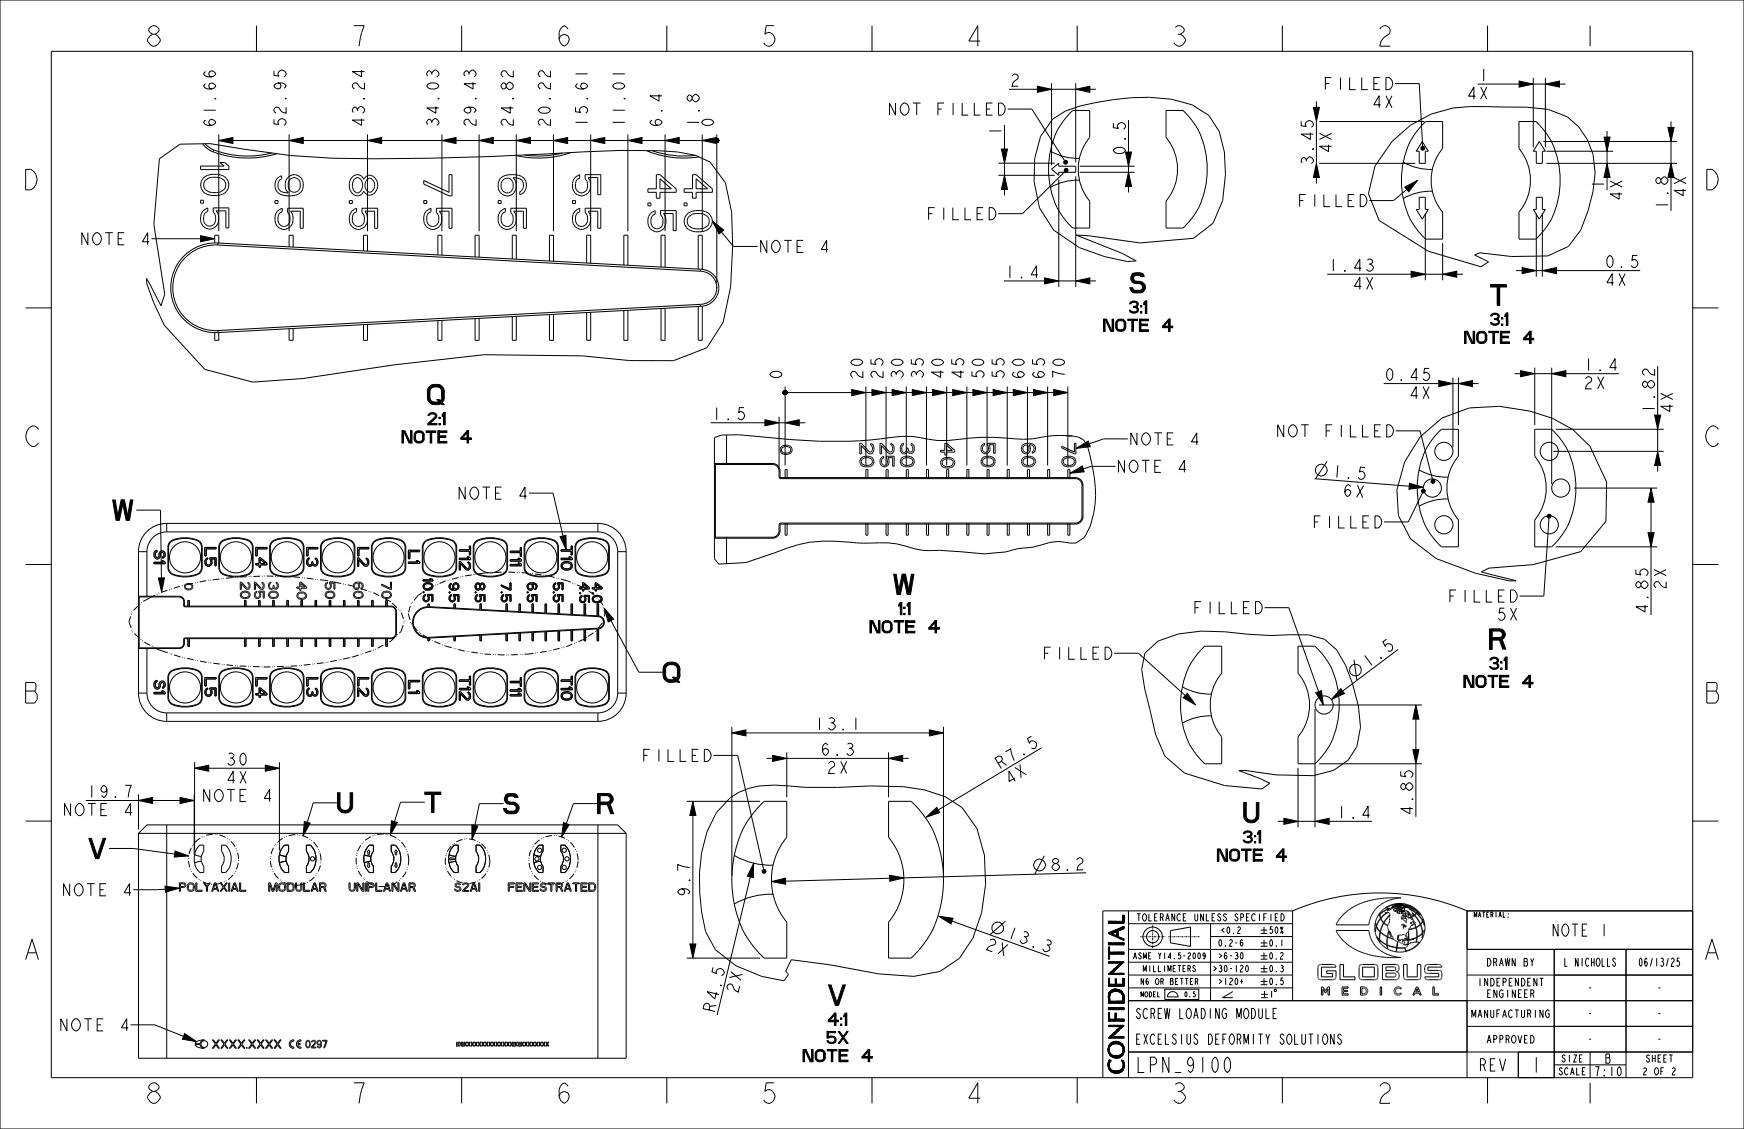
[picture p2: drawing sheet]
<svg xmlns="http://www.w3.org/2000/svg" width="432mm" height="279mm" viewBox="0 0 432 279" stroke-linecap="round" stroke-linejoin="round" font-family="sans-serif">
<defs><g id="words">
<g font-size="6.5">
<text x="280.1" y="72.5">S</text>
<text x="369.5" y="75.5">T</text>
<text x="106.4" y="100.1">Q</text>
<text x="27.9" y="128.7">W</text>
<text x="222.2" y="147.1">W</text>
<text x="369.3" y="160.6">R</text>
<text x="164.2" y="168.9">Q</text>
<text x="83.6" y="201.2">U</text>
<text x="105.2" y="201">T</text>
<text x="124.7" y="201.4">S</text>
<text x="148" y="201.4">R</text>
<text x="308.3" y="203.6">U</text>
<text x="22" y="212.5">V</text>
<text x="205.7" y="248.8">V</text>
</g>
<text font-size="5.6" x="278.3" y="266.2" transform="rotate(-90 278.3 266.2)">CONFIDENTIAL</text>
<g font-size="5">
<text x="281" y="265.4">LPN_9100</text>
<text x="379.2" y="265.4">1</text>
</g>
<text font-size="4" x="366.7" y="265.1">REV</text>
<g font-size="3.9">
<text x="249.8" y="21.3">2</text>
<text x="327.4" y="22.2">FILLED</text>
<text x="365.9" y="20.1">1</text>
<text x="219.5" y="28.5">NOT FILLED</text>
<text x="339.4" y="26.7">4X</text>
<text x="362.9" y="24.6">4X</text>
<text x="53.4" y="31.8" transform="rotate(-90 53.4 31.8)">61.66</text>
<text x="70.8" y="31.8" transform="rotate(-90 70.8 31.8)">52.95</text>
<text x="90.2" y="31.8" transform="rotate(-90 90.2 31.8)">43.24</text>
<text x="108.7" y="31.8" transform="rotate(-90 108.7 31.8)">34.03</text>
<text x="117.9" y="31.8" transform="rotate(-90 117.9 31.8)">29.43</text>
<text x="127.1" y="31.8" transform="rotate(-90 127.1 31.8)">24.82</text>
<text x="136.3" y="31.8" transform="rotate(-90 136.3 31.8)">20.22</text>
<text x="145.5" y="31.8" transform="rotate(-90 145.5 31.8)">15.61</text>
<text x="154.7" y="31.8" transform="rotate(-90 154.7 31.8)">11.01</text>
<text x="163.9" y="31.8" transform="rotate(-90 163.9 31.8)">6.4</text>
<text x="173.1" y="31.8" transform="rotate(-90 173.1 31.8)">1.8</text>
<text x="176.7" y="31.8" transform="rotate(-90 176.7 31.8)">0</text>
<text x="248" y="33.9" transform="rotate(-90 248 33.9)">1</text>
<text x="278.7" y="38.7" transform="rotate(-90 278.7 38.7)">0.5</text>
<text x="325.2" y="41.3" transform="rotate(-90 325.2 41.3)">3.45</text>
<text x="329.7" y="38.3" transform="rotate(-90 329.7 38.3)">4X</text>
<text x="397.1" y="47.1" transform="rotate(-90 397.1 47.1)">1</text>
<text x="321" y="51.1">FILLED</text>
<text x="401.6" y="50.1" transform="rotate(-90 401.6 50.1)">4X</text>
<text x="413" y="52.2" transform="rotate(-90 413 52.2)">1.8</text>
<text x="417.5" y="49.2" transform="rotate(-90 417.5 49.2)">4X</text>
<text x="229.2" y="54.4">FILLED</text>
<text x="19.5" y="60.6">NOTE 4</text>
<text x="187.6" y="62.5">NOTE 4</text>
<text x="248.6" y="68.8">1.4</text>
<text x="328.6" y="67.1">1.43</text>
<text x="334.6" y="71.6">4X</text>
<text x="397.1" y="66.2">0.5</text>
<text x="397.1" y="70.7">4X</text>
<text x="278.5" y="77.5">3:1</text>
<text x="275" y="82">NOTE 4</text>
<text x="367.9" y="80.5">3:1</text>
<text x="364.4" y="85">NOTE 4</text>
<text x="193.6" y="94.2" transform="rotate(-90 193.6 94.2)">0</text>
<text x="213.6" y="94.2" transform="rotate(-90 213.6 94.2)">20</text>
<text x="218.6" y="94.2" transform="rotate(-90 218.6 94.2)">25</text>
<text x="223.6" y="94.2" transform="rotate(-90 223.6 94.2)">30</text>
<text x="228.6" y="94.2" transform="rotate(-90 228.6 94.2)">35</text>
<text x="233.6" y="94.2" transform="rotate(-90 233.6 94.2)">40</text>
<text x="238.6" y="94.2" transform="rotate(-90 238.6 94.2)">45</text>
<text x="243.6" y="94.2" transform="rotate(-90 243.6 94.2)">50</text>
<text x="248.6" y="94.2" transform="rotate(-90 248.6 94.2)">55</text>
<text x="253.6" y="94.2" transform="rotate(-90 253.6 94.2)">60</text>
<text x="258.6" y="94.2" transform="rotate(-90 258.6 94.2)">65</text>
<text x="263.6" y="94.2" transform="rotate(-90 263.6 94.2)">70</text>
<text x="342.6" y="94.2">0.45</text>
<text x="391.8" y="91.7">1.4</text>
<text x="348.6" y="98.7">4X</text>
<text x="391.8" y="96.2">2X</text>
<text x="104.8" y="105.1">2:1</text>
<text x="175.9" y="103.9">1.5</text>
<text x="409.7" y="102.6" transform="rotate(-90 409.7 102.6)">1.82</text>
<text x="414.2" y="102.6" transform="rotate(-90 414.2 102.6)">4X</text>
<text x="101.3" y="109.6">NOTE 4</text>
<text x="279.2" y="110.1">NOTE 4</text>
<text x="315.6" y="108.1">NOT FILLED</text>
<text x="276.2" y="116.9">NOTE 4</text>
<text x="329.5" y="118" transform="rotate(5 329.5 118)">1.5</text>
<text x="112.9" y="123.5">NOTE 4</text>
<text x="332.1" y="122.8" transform="rotate(5 332.1 122.8)">6X</text>
<text x="324.7" y="130.7">FILLED</text>
<text x="358.2" y="149">FILLED</text>
<text x="412.5" y="146.2" transform="rotate(-90 412.5 146.2)">2X</text>
<text x="220.7" y="152.1">1:1</text>
<text x="295.1" y="151.9">FILLED</text>
<text x="370.2" y="153.5">5X</text>
<text x="408" y="152.2" transform="rotate(-90 408 152.2)">4.85</text>
<text x="217.2" y="156.6">NOTE 4</text>
<text x="257.9" y="163.2">FILLED</text>
<text x="338.5" y="165.5" transform="rotate(-37 338.5 165.5)">1.5</text>
<text x="367.7" y="165.6">3:1</text>
<text x="364.2" y="170.1">NOTE 4</text>
<text x="201.4" y="180.6">13.1</text>
<text x="55.7" y="189.4">30</text>
<text x="158.6" y="188.4">FILLED</text>
<text x="202.9" y="186.9">6.3</text>
<text x="204.4" y="191.4">2X</text>
<text x="247.3" y="190.6" transform="rotate(-31 247.3 190.6)">R7.5</text>
<text x="21.2" y="197.4">19.7</text>
<text x="55.7" y="193.9">4X</text>
<text x="249.6" y="194.4" transform="rotate(-31 249.6 194.4)">4X</text>
<text x="15.2" y="201.9">NOTE 4</text>
<text x="49.7" y="198.4">NOTE 4</text>
<text x="330.7" y="202.5">1.4</text>
<text x="349.8" y="202.2" transform="rotate(-90 349.8 202.2)">4.85</text>
<text x="306.7" y="208.6">3:1</text>
<text x="259.9" y="215.5" transform="rotate(-2 259.9 215.5)">8.2</text>
<text x="303.2" y="213.1">NOTE 4</text>
<text x="15" y="221.7">NOTE 4</text>
<text x="170.8" y="222.2" transform="rotate(-90 170.8 222.2)">9.7</text>
<text x="248.9" y="231.9" transform="rotate(20 248.9 231.9)">13.3</text>
<text x="385.5" y="231.7">NOTE 1</text>
<text x="243.6" y="234.8" transform="rotate(20 243.6 234.8)">2X</text>
<text x="176.8" y="251" transform="rotate(-76 176.8 251)">R4.5</text>
<text x="182.6" y="246.3" transform="rotate(-76 182.6 246.3)">2X</text>
<text x="14.3" y="255.1">NOTE 4</text>
<text x="204.1" y="253.8">4:1</text>
<text x="200.6" y="262.8">NOTE 4</text>
<text x="205.3" y="258.3">5X</text>
</g>
<g font-size="3.3">
<text x="281" y="252.1">SCREW LOADING MODULE</text>
<text x="281" y="258.4">EXCELSIUS DEFORMITY SOLUTIONS</text>
</g>
<g font-size="3">
<text x="397.5" y="263.1">B</text>
<text x="395.3" y="266.3">7:10</text>
</g>
<g font-size="2.6">
<text x="388.5" y="239.1">L NICHOLLS</text>
<text x="406.7" y="239.1">06/13/25</text>
<text x="393.2" y="245.5">-</text>
<text x="410.3" y="245.5">-</text>
<text x="393.2" y="251.8">-</text>
<text x="410.3" y="251.8">-</text>
<text x="393.2" y="258.2">-</text>
<text x="410.3" y="258.2">-</text>
</g>
<g font-size="2.5">
<text x="369.3" y="239.1">DRAWN BY</text>
<text x="367.5" y="244">INDEPENDENT</text>
<text x="366.3" y="251.8">MANUFACTURING</text>
<text x="369.3" y="246.9">ENGINEER</text>
<text x="369.3" y="258.1">APPROVED</text>
</g>
<g font-size="2.3">
<text x="285.3" y="227.9">TOLERANCE UNLESS SPECIFIED</text>
<text x="387.1" y="262.8">SIZE</text>
<text x="408.1" y="262.8">SHEET</text>
<text x="386.5" y="266">SCALE</text>
<text x="406.7" y="266">2</text>
<text x="409.7" y="266">OF</text>
<text x="413.9" y="266">2</text>
</g>
<g font-size="2.1">
<text x="302.7" y="231">&lt;0.2</text>
<text x="314.5" y="231">50%</text>
<text x="302.2" y="234.2">0.2-6</text>
<text x="302.2" y="237.4">&gt;6-30</text>
<text x="314.5" y="237.4">0.2</text>
<text x="314.5" y="234.2">0.1</text>
<text x="301.2" y="240.5">&gt;30-120</text>
<text x="302.2" y="243.7">&gt;120+</text>
<text x="314.5" y="243.7">0.5</text>
<text x="314.5" y="240.5">0.3</text>
<text x="314.3" y="246.9">1</text>
</g>
<g font-size="2">
<text x="282.4" y="237.3">ASME Y14.5-2009</text>
<text x="283.8" y="243.7">N6 OR BETTER</text>
<text x="284.3" y="240.5">MILLIMETERS</text>
</g>
<g font-size="1.7">
<text x="364.8" y="227">MATERIAL:</text>
<text x="283" y="246.7">MODEL</text>
<text x="293.3" y="246.7">0.5</text>
</g>
</g></defs>
<g fill="none" stroke="#000" stroke-width=".25">
<path d="M0 0h431.8v279.4h-431.8zM12.7 12.7h406.4v254h-406.4zM37.8 8.5l-1-.9a1.31 1.31 0 0 1 1.6-1.2l1 .8v.4l-.3 .4-.7 .5M37.8 8.5l-.7 .4-.6 .8a1.8 1.8 0 0 0 1.9 1.7l.7-.4 .6-.8v-.5l-.6-.8-.7-.4M37.8 8.5h.6M50.9 17.7l-.5 .6 .3 .4a1.84 1.84 0 0 0 2.7-.4 1.07 1.07 0 0 0-1.5-.6l-.2 .6 .2 .5 .5 .2M63.5 6.4v6.3M67.8 17.5v1.2l1.3 .1a.93 .93 0 0 1 .1-1.3 .93 .93 0 0 1 1.4 .2 .93 .93 0 0 1-.3 1.3M87.6 6.4h2.6l-1 2.9-.3 2.1M89.5 17.3v1.7l-2.3-1.3h3M105.9 18.8l-.2-.3a.77 .77 0 0 1 .7-1l.5 .6a.86 .86 0 0 1 1.4-.5 .86 .86 0 0 1-.1 1.4M106.9 18.1v.4"/>
<path d="M114.3 6.4v6.3M115.1 18.8l-.2-.3a.77 .77 0 0 1 .7-1l.5 .6a.86 .86 0 0 1 1.4-.5 .86 .86 0 0 1-.1 1.4M116.1 18.1v.4M127.1 17.5v1.5a2.06 2.06 0 0 1-1.8-1.3l-.7-.2-.5 .6v.4l.5 .5M136.3 17.5v1.5a2.06 2.06 0 0 1-1.8-1.3l-.7-.2-.5 .6v.4l.5 .5M138.7 8.9l1-.4 1 .4a1.81 1.81 0 0 1-1 2.5 1.81 1.81 0 0 1-1-2.5zM140.7 7.2l-1-.8-.6 .4-.7 1.2v1.7M142.5 18.3h3M151.7 18.3h3M165.1 6.4v6.3M191.6 6.4h-1.9l-.3 2.1 .6-.5a1.71 1.71 0 0 1 1.9 1.7 1.71 1.71 0 0 1-1.9 1.7l-.9-.8M215.9 6.4v6.3"/>
<path d="M242.7 10.2h-2.8l2.2-3.8v5M266.7 6.4v6.3M291 6.8l.6-.4a1.31 1.31 0 0 1 1.6 1.2l-.9 .9M291.6 8.5h.7M292.3 8.5l.6 .4 .6 .8a1.8 1.8 0 0 1-1.9 1.7l-.9-.8M317.5 6.4v6.3M341.6 7.2l1-.8h.6l1 .8v.8l-.3 .5-1.3 .8-.7 .9-.3 1.2h2.6M343.2 19.2a1.51 1.51 0 0 1 1.6 1.5 1.51 1.51 0 0 1-1.6 1.5zM368.3 6.4v6.3M379.6 19.3v17.1M382.6 19.3v17.1M393.7 6.4v5"/>
<path d="M39.5 39.3l5.1-3.6 7.4-.2 8.3 1.4 11.6 1.6 10.5 .7a754.5 754.5 0 0 0 62-1.6l9.1-.4 9.5 .1 4.7 .3 4.4 .8 3.7 1.7 3.8 5.1 1.5 7.3 .3 8.4-.5 10.1-1.9 8.8-4 6.3-8.3 3.2-10.8-.1-11.7-1.1-24.3-.3-22.4 2.5-22.5 3.4-12.4 .9-11.9-3.2-10-10.9-2.7-5.7-1.7-4.6v-1.3l3.6 6.8 .9-2.9-2.7-17.3zM50.2 35.6l1.1 1.2 1.4 .8M50.8 35.6l1.2 1 .9 .5M52.7 37.6a24.5 24.5 0 0 0 15.8 .5M52.9 37.1a24 24 0 0 0 14.4 .8M52.9 37.1l-.2 .5M54.2 34.8l3.5-.8v1.5zM54.2 33.3v23.9M57.7 34.8h119.8M71.6 34.8l3.5-.8v1.5zM71.6 33.3v23.9M91 34.8l3.5-.8v1.5z"/>
<path d="M91 33.3v23.9M109.4 34.8l3.5-.8v1.5zM109.4 33.3v23.9M118.6 34.8l3.5-.8v1.5zM118.6 33.3v23.9M127.8 34.8l3.5-.8v1.5zM127.8 33.3v23.9M137 34.8l3.5-.8v1.5zM137 33.3v23.9M139.2 37.9a24 24 0 0 1-9.3 .5M141.3 37.8a24.5 24.5 0 0 1-13.6 .7M146.2 34.8l3.5-.8v1.5z"/>
<path d="M146.2 33.3v23.9M155.5 34.8l3.5-.8v1.5zM155.5 33.3v23.9M160.1 37.3l.6 .3M160.7 37.6a24.5 24.5 0 0 0 12.3 1.2M160.9 37.3l-.2 .3M161.5 37.3a24 24 0 0 0 10.7 1.1M163.2 23.3v1.7l-2.3-1.3h3M164.7 34.8l3.5-.8v1.5zM164.7 33.3v23.9M171.4 24.1l-.5-.6a.77 .77 0 0 0-.8 1l.5 .5 .5-.2 .3-.3M173.9 34.8l3.5-.8v1.5z"/>
<path d="M173.9 33.3v23.9M177 34.6l.4-.3 .4 .1 .2 .4-.2 .4-.4 .1-.4-.3zM177.5 33.3v36.8M244.2 27h1M245.7 25.5h-1.5v3h1.5M247.2 25.5a1.51 1.51 0 0 1 1.7 1.5 1.51 1.51 0 0 1-1.7 1.5zM248 36.9h1.5l-.8 3.5zM248.7 30.9v6M249.5 27h6l8.1 12.7M249.8 22.1h7.1M256.9 21.3l3.5 .8-3.5 .7zM260.1 37.4a13.5 13.5 0 0 0 7.2 1.8"/>
<path d="M260.4 20.6v20.3M260.4 22.1h5.9M260.6 29.5l3.2-2a58.6 58.6 0 0 1 26.2-2.9l5.2 1.3 4.1 2.7 2.6 4 1.2 5 .3 5.6-.7 6.4-2.4 5.6-4.8 3.8-13.3 1.1-12.8-1.8-3-.1 11.5 4.5 3.4 1.9-2.2 .1-5.5-1.2-6.4-2.2-6.3-4.3-3.5-5.5-1.4-6.5 .2-5.8 1.4-5.4zM263.4 39.9l.3-.2 .4 .1 .2 .4-.2 .3-.4 .1-.3-.2zM265 27.9l.6-.6h4.2v6.7a12.3 12.3 0 0 0 0 15.8v6.6h-4.2a20.4 20.4 0 0 1-4.9-21.3 17.3 17.3 0 0 1 4.3-7.2zM266.3 22.1l3.5-.8v1.5zM266.3 20.6v19.5M269.8 22.1h1.5M275.7 30.5v1.1l1.2 .2a.93 .93 0 0 1 .2-1.3 .93 .93 0 0 1 1.3 .2 .93 .93 0 0 1-.2 1.3M278.7 37.6h1.5l-.8 3.5zM279.4 29.7v7.9M288.7 27.3h4.2a20.4 20.4 0 0 1 4.9 21.4 17.8 17.8 0 0 1-4.9 7.7h-4.2v-6.6a12.3 12.3 0 0 0 0-15.8z"/>
<path d="M322.2 30v1.1l1.2 .2a.93 .93 0 0 1 .2-1.3 .93 .93 0 0 1 1.3 .2 .93 .93 0 0 1-.2 1.3M325.2 26.6h1.5l-.8 3.5zM325.9 25.1v1.5M325.9 30.1v10.3M326.7 30.1h26M344.6 35a26 26 0 0 1 19.3-8.6l14.1 .1 5.3 .6 4.8 1.8a16.4 16.4 0 0 1 6.8 13.9l-.5 4.7-1.2 4.6-1.8 4.9-3.1 4-5.1 2.3-9 .2-7.8-.9-1.3 .5 3.4 1.7-1.9 1.2-13-3.8-12.1-7.6-2.7-6.7 1.6-6.8zM345.4 20.7h6l.8 15.5M351.8 36.5l.3-.3 .5 .1 .2 .4-.2 .4-.5 .1-.3-.3zM352.1 35l1.5 2.4h-.7v3h-1.5v-3h-.8zM352.4 30.6l.6-.5h4.2v6.7a12.3 12.3 0 0 0 0 15.7v6.7h-4.2a20.4 20.4 0 0 1-5-21.4 17.3 17.3 0 0 1 4.4-7.2zM365.9 20.8h10.2M376.1 30.1h4.2a20.4 20.4 0 0 1 4.9 21.4 17.8 17.8 0 0 1-4.9 7.7h-4.2v-6.7a12.3 12.3 0 0 0 0-15.7z"/>
<path d="M376.1 20.1l3.5 .7-3.5 .8zM379.6 20.8h3M381.1 35l1.5 2.4h-.7v3h-1.5v-3h-.8zM382.1 35h33.1M382.6 20.8l3.5-.7v1.5zM382.9 37.4h16.5M386.1 20.8h1.5M397.1 33.9h1.5l-.7 3.5zM397.9 32.4v1.5M397.9 37.4v3M413 31.5h1.5l-.8 3.5zM413.7 30v1.5"/>
<path d="M413.7 35v5.4M6.3 41.9a2.49 2.49 0 0 1 2.6 1.1 2.49 2.49 0 0 1 0 2.7l-.6 .9-.7 .4h-1.3zM36.9 59.8h-1.6l1.3-2.2v3M37.5 59.1h12.2M49.7 58.3l3.5 .8-3.5 .7zM49.7 41.1h5.8l-1.1-.9h1.2l1.1 .9v.9h-7zM49.7 49.6h.7v.7h-.7zM50.3 44.2a4.5 4.5 0 0 1 5.8 0 2.63 2.63 0 0 1 .2 2.8 2.63 2.63 0 0 1-2.5 1.4 3.3 3.3 0 0 1-4.1-2.6l.1-.9zM50.9 44.6a3.6 3.6 0 0 1 4.9 .4l.1 .8a2.01 2.01 0 0 1-2.2 1.9 2.54 2.54 0 0 1-3.3-1.9zM54.1 53.6l-.1-.7-.5-.7h2.4v4.2h.8v-5h-3.9v1.1a2.09 2.09 0 0 1-.7 3.5 1.89 1.89 0 0 1-1.8-1.6 1.89 1.89 0 0 1 1.2-2.1v-.9a2.77 2.77 0 0 0-1.9 2.7 2.77 2.77 0 0 0 2 2.6 2.34 2.34 0 0 0 2.5-2.2M68.1 49.6h.7v.8h-.7zM68.7 52.3l1.2-.8v.9a1.97 1.97 0 0 0-1.1 1.9 1.97 1.97 0 0 0 1.4 1.8 1.71 1.71 0 0 0 1.6-2.4l-.1-.6-.5-.5v-1.1h3.9v5h-.8v-4.2h-2.3a2.67 2.67 0 0 1 .5 2.9 2.67 2.67 0 0 1-2.5 1.6 2.75 2.75 0 0 1-1.3-4.5z"/>
<path d="M68.7 44.1l1-.6v.7a1.9 1.9 0 0 0-.8 2.4 1.9 1.9 0 0 0 2.2 1.1h.3a2.59 2.59 0 0 1-.7-2.8 2.59 2.59 0 0 1 2.4-1.7 2.68 2.68 0 0 1 2 3.1 2.68 2.68 0 0 1-3 2.2 3.6 3.6 0 0 1-3.9-1.6 2.92 2.92 0 0 1 .5-2.8zM71.8 44.4a1.48 1.48 0 0 1 1.5-.4 1.48 1.48 0 0 1 1 1.3 1.81 1.81 0 0 1-1.3 2.3 1.58 1.58 0 0 1-1.6-1.3v-1zM86.5 49.6h.7v.8h-.7zM87.1 43.9a1.66 1.66 0 0 1 1.6-.7 1.66 1.66 0 0 1 1.4 1.2 1.57 1.57 0 0 1 1.3-1.1 1.57 1.57 0 0 1 1.5 .8 2.52 2.52 0 0 1 .5 2.6 2.52 2.52 0 0 1-2.1 1.6l-.6-.3-.6-.7a1.77 1.77 0 0 1-1.9 1.2 1.77 1.77 0 0 1-1.6-1.5 3.3 3.3 0 0 1 .5-3.1zM87.7 44.4l.6-.5a1.66 1.66 0 0 1 1.5 2.2 1.51 1.51 0 0 1-1.5 1.6 2.32 2.32 0 0 1-.6-3.3zM91 53.7l-.2-.7-.4-.7h2.4v4.2h.7v-5h-3.9v1.1a2.09 2.09 0 0 1-.7 3.5 1.89 1.89 0 0 1-1.8-1.6 1.89 1.89 0 0 1 1.2-2.1v-.9a2.77 2.77 0 0 0-1.8 2.7 2.77 2.77 0 0 0 1.9 2.6 2.34 2.34 0 0 0 2.6-2.2M91 44.4l.4-.3a1.8 1.8 0 0 1 1.4 1.7 1.8 1.8 0 0 1-1.4 1.8 1.99 1.99 0 0 1-.4-3.2zM104.9 44.7l6.3 2.9v-4.4h.7v5.3h-.7l-6.3-2.9zM104.9 49.6h.8v.8h-.8zM105.5 52.3l1.2-.8v.9a1.97 1.97 0 0 0-1.1 1.9 1.97 1.97 0 0 0 1.4 1.8 1.71 1.71 0 0 0 1.6-2.4l-.1-.6-.5-.5v-1.1h3.9v5h-.7v-4.2h-2.4a2.67 2.67 0 0 1 .5 2.9 2.67 2.67 0 0 1-2.4 1.6 2.75 2.75 0 0 1-1.4-4.5zM123.3 49.6h.8v.8h-.8zM124.5 44.5a1.47 1.47 0 0 1 1.6-.4 1.47 1.47 0 0 1 1 1.3 1.88 1.88 0 0 1-1.2 2.3 1.62 1.62 0 0 1-1.8-1.3v-1z"/>
<path d="M127.8 45.6l-.1-.8-.6-.9h.3a1.9 1.9 0 0 1 2.1 1.2 1.9 1.9 0 0 1-.8 2.3v.8a2.58 2.58 0 0 0 1.6-3.1 2.58 2.58 0 0 0-2.9-1.9 3.6 3.6 0 0 0-3.9 1.6 2.46 2.46 0 0 0 .4 2.9 2.46 2.46 0 0 0 2.9 .5l.9-1.2 .1-.7M127.8 53.7l-.1-.7-.5-.7h2.4v4.2h.7v-5h-3.8v1.1a2.09 2.09 0 0 1-.8 3.5 1.89 1.89 0 0 1-1.7-1.6 1.89 1.89 0 0 1 1.1-2.1v-.9a2.77 2.77 0 0 0-1.8 2.7 2.77 2.77 0 0 0 2 2.6 2.34 2.34 0 0 0 2.5-2.2M141.7 49.6h.8v.8h-.8zM142.3 43.9l1.2-.7v.9a1.97 1.97 0 0 0-1 1.9 1.97 1.97 0 0 0 1.3 1.7 1.71 1.71 0 0 0 1.7-2.3l-.2-.6-.4-.6v-1h3.8v5h-.7v-4.3h-2.4a2.67 2.67 0 0 1 .5 2.9 2.67 2.67 0 0 1-2.4 1.7 2.75 2.75 0 0 1-1.4-4.6zM142.3 52.3l1.2-.8v.9a1.97 1.97 0 0 0-1 1.9 1.97 1.97 0 0 0 1.3 1.8 1.71 1.71 0 0 0 1.7-2.4l-.2-.6-.4-.5v-1.1h3.8v5h-.7v-4.2h-2.4a2.67 2.67 0 0 1 .5 2.9 2.67 2.67 0 0 1-2.4 1.6 2.75 2.75 0 0 1-1.4-4.5zM160.4 50.2h.8v.7h-.8zM161 52.8l1.2-.7v.9a1.97 1.97 0 0 0-1.1 1.9 1.97 1.97 0 0 0 1.4 1.7 1.71 1.71 0 0 0 1.6-2.3l-.1-.6-.5-.6v-1h3.9v5h-.7v-4.3h-2.4a2.67 2.67 0 0 1 .5 2.9 2.67 2.67 0 0 1-2.4 1.7 2.75 2.75 0 0 1-1.4-4.6zM162.5 43.2h.9l4 3.5v.9h-4v1.5h-.9v-1.5h-2.1v-.9h2.1zM163.4 44.2l2.8 2.5h-2.8zM169.4 50.2h.7v.7h-.7zM170 53.1a4.5 4.5 0 0 1 5.8 0 2.63 2.63 0 0 1 .2 2.9 2.63 2.63 0 0 1-2.5 1.4 3.3 3.3 0 0 1-4.1-2.7l.1-.8zM170.6 53.6a3.6 3.6 0 0 1 4.9 .4l.1 .7a2.01 2.01 0 0 1-2.2 1.9 2.54 2.54 0 0 1-3.3-1.9z"/>
<path d="M171.5 43.2h.9l4 3.5v.9h-4v1.5h-.9v-1.5h-2.1v-.9h2.1zM172.4 44.2l2.8 2.5h-2.8zM176.4 54.7l2.8 2.2-1.2 1zM178.6 57.4l3 3.6h6M244.9 51.4a1.51 1.51 0 0 1 1.7 1.5 1.51 1.51 0 0 1-1.7 1.5zM247.2 43.4h13.9M247.2 40.4h13.9M248.7 43.4l.8 3.5h-1.5zM248.7 40.4v3M248.7 46.9v1.5M260.4 41.9l1.7-1.5v.7h4.2v1.5h-4.2v.8zM262.1 44.4v26.6"/>
<path d="M263.5 41.9l.3-.2h.5l.2 .4-.2 .4-.5 .1-.3-.2zM263.6 42.5l-10.4 10.4h-6M266.3 43.6v27.4M267.3 44.6a13.5 13.5 0 0 0-7.2 1.8M267.3 42.6h13.6M267.3 41.1h13.6M279.4 42.6l.8 3.5h-1.5zM279.4 41.1v1.5M279.4 46.1v1.5M325.9 40.4l.8 3.5h-1.5zM325.9 43.9v1.5M326.7 40.4h23.7"/>
<path d="M336.8 48.1a1.51 1.51 0 0 1 1.7 1.5 1.51 1.51 0 0 1-1.7 1.5zM347.4 40.1a13.5 13.5 0 0 0 7.2 1.8M347.8 46.3l3.2-1.7-2.2 2.9zM348.3 46.9l-3.3 2.7h-6M351.4 48.8h1.5v3h.7l-1.5 2.4-1.5-2.4h.8zM352.9 52.8v16.6M354.6 47.3a13.5 13.5 0 0 0-7.2 1.8M380.4 48.8h1.5v3h.7l-1.5 2.4-1.5-2.4h.8zM380.4 52.8v15.7M381.9 52.8v15.7M382.9 40.4h32.3M397.9 40.4l.7 3.5h-1.5z"/>
<path d="M411.2 44.5l-.5-.6a.77 .77 0 0 0-.7 1l.5 .5 .5-.1 .2-.4M413.7 40.4l.8 3.5h-1.5zM413.7 43.9v8.3M422.6 41.9a2.49 2.49 0 0 1 2.5 1.1 2.49 2.49 0 0 1 0 2.7l-.6 .9-.6 .4h-1.3zM6.3 76.2h6.4M53.2 60.1v-1.9h1v1.9M53.9 60.6a10.6 10.6 0 0 0-11.1 10.6 10.6 10.6 0 0 0 11.1 10.6M53.9 60.6l119.5 6.5M54 60.1l-.1 .5M54 60.1l119.4 6.5M54 60.1a11.1 11.1 0 0 0-11.7 11.1 11.1 11.1 0 0 0 11.7 11.1M71.6 61.1v-2.9h1v2.9"/>
<path d="M90 62.1v-3.9h1v3.9M108.4 63.1v-4.9h1v4.9M109.4 79.3v4.9h-1v-4.9M117.6 63.6v-5.4h1v5.4M118.6 78.8v5.4h-1v-5.4M126.8 64.1v-5.9h1v5.9M127.8 78.3v5.9h-1v-5.9M136 64.6v-6.4h1v6.4M137 77.8v6.4h-1v-6.4M145.2 65.1v-6.9h1v6.9M146.2 77.3v6.9h-1v-6.9M154.5 65.6v-7.4h1v7.4"/>
<path d="M155.5 76.8v7.4h-1v-7.4M163.7 66.1v-7.9h1v7.9M164.7 76.3v7.9h-1v-7.9M172.9 66.6v-8.4h1v8.4M173.4 67.1a4.1 4.1 0 0 1 4.1 4.1 4.1 4.1 0 0 1-4.1 4.1M173.4 75.3l-119.5 6.5M173.4 75.3v.5M173.4 66.6a4.6 4.6 0 0 1 4.6 4.6 4.6 4.6 0 0 1-4.6 4.6M173.4 75.8l-119.4 6.5M173.4 66.6v.5M173.9 75.8v8.4h-1v-8.4M205 61.7h-1.6l1.3-2.2v3"/>
<path d="M248.6 69.5h10M257 68h-1.7l1.3-2.2v3M258.6 68.8l3.5 .7-3.5 .8zM262.1 69.5h4.2M266.3 69.5l3.5-.7v1.5zM269.8 69.5h1.5M273.2 79h.4v3h-.4zM273.6 79h.4l1.4 3h-.4zM328.6 67.9h20.8M338.6 64.4l.3-.3a.77 .77 0 0 1 1 .8l-.6 .5a.86 .86 0 0 1 .5 1.3 .86 .86 0 0 1-1.4-.1M338.9 65.4h.4M349.4 67.1l3.5 .8-3.5 .7z"/>
<path d="M352.9 67.9h4.3M357.2 67.9l3.5-.8v1.5zM357.2 60.2v9.2M360.7 67.9h1.5M375.4 67h1.5M376.9 66.2l3.5 .8-3.5 .7zM380.4 67h1.5M381.9 67l3.5-.8v1.5zM385.4 67h20.7M405.4 63.2h-1.2l-.2 1.3a.93 .93 0 0 1 1.4 .1 .93 .93 0 0 1-.2 1.3 .93 .93 0 0 1-1.3-.2M419.1 76.2h6.3M53.9 81.8l.1 .5"/>
<path d="M54.2 82.3v1.9h-1v-1.9M72.6 81.3v2.9h-1v-2.9M91 80.3v3.9h-1v-3.9M193.9 96.9l.4-.2 .4 .1 .2 .4-.2 .3-.4 .1-.4-.2zM194.4 95.7v19.5M194.4 97.2h66.5M210.9 96.4l3.5 .8-3.5 .7zM214.4 95.7v19.5M215.9 96.4l3.5 .8-3.5 .7zM219.4 95.7v19.5M220.9 96.4l3.5 .8-3.5 .7zM224.4 95.7v19.5"/>
<path d="M225.9 96.4l3.5 .8-3.5 .7zM229.4 95.7v19.5M230.9 96.4l3.5 .8-3.5 .7zM234.4 95.7v19.5M235.9 96.4l3.5 .8-3.5 .7zM239.4 95.7v19.5M240.9 96.4l3.5 .8-3.5 .7zM244.4 95.7v19.5M245.9 96.4l3.5 .8-3.5 .7zM249.4 95.7v19.5M250.9 96.4l3.5 .8-3.5 .7zM254.4 95.7v19.5"/>
<path d="M255.9 96.4l3.5 .8-3.5 .7zM259.4 95.7v19.5M260.9 96.4l3.5 .8-3.5 .7zM264.4 95.7v19.5M287.9 80.7h2.5v.4h-2.5zM342.6 94.9h13.6M353.8 91.2h-1.1l-.2 1.2a.93 .93 0 0 1 1.3 .2 .93 .93 0 0 1-.2 1.3 .93 .93 0 0 1-1.3-.2M356.2 94.2l3.5 .7-3.5 .8zM359.7 93.4v17.3M359.7 94.9h1.4M361.1 94.9l3.5-.7v1.5zM361.1 93.4v11.8"/>
<path d="M362.6 82h.4v3h-.4zM363 82h.4l1.3 3h-.3zM364.6 94.9h1.5M375 92.5h1.5M376.5 91.7l3.5 .8-3.5 .7zM377.2 83.7h2.5v.4h-2.5zM380 91v14.2M380 92.5h4.2M384.2 92.5l3.5-.8v1.5zM384.2 91v28.8M387.7 92.5h13.1M400.3 91h-1.7l1.3-2.3v3"/>
<path d="M409.7 91.4v1.5a2.06 2.06 0 0 1-1.8-1.4l-.7-.1-.5 .5v.4l.5 .6M410.4 90.6v12.1M9.5 106.3l-.9-.9a2.44 2.44 0 0 0-1.9 3.8l.6 .9 .6 .4h.7l.9-.9M99.5 106.6h.4v3h-.4zM99.9 106.6h.4l1.3 3h-.3zM114.1 108.4h2.5v.3h-2.5zM175.9 104.6h13.5M176.9 108.3l1.7-.6 4.2-.1a201.3 201.3 0 0 0 30 1.5l2.6-.2a70.3 70.3 0 0 1 10.4-.9 43 43 0 0 0 8.9 1 66.6 66.6 0 0 1 18.7-.3l2.2-.1a27.2 27.2 0 0 1 11.5-.4 4.7 4.7 0 0 1 2.7 4.2 30.2 30.2 0 0 1 .1 17.8l-1.4 2.8-2.1 1.4h-1.4a10.7 10.7 0 0 0-7.1 .5l-2.1 .5-3.8 .4-3 .8-5.4 .5-11-.9a19.3 19.3 0 0 1-8.4-1.1 24.6 24.6 0 0 0-9.5-.7l-2.7-.1a35.7 35.7 0 0 0-20.2 2.5l-7.1 2.4-6.7 .4-1.1-1.3zM177.1 114.9v18M177.1 114.9h14.2M179.9 107.6l.1 7.3M184.2 100.9h-1.1l-.2 1.2a.93 .93 0 0 1 1.3 .2 .93 .93 0 0 1-.2 1.3 .93 .93 0 0 1-1.3-.2"/>
<path d="M189.4 103.9l3.5 .7-3.5 .8zM191.3 114.7a1.85 1.85 0 0 1 1.8 1.8M191.3 114.9a1.6 1.6 0 0 1 1.6 1.6M191.3 114.7v.2M191.3 114.7h-14.4l.2 .2M192.9 103.1v12.4M192.9 116.5v1.7l.2 .2h73.2M192.9 116.5h.2M192.9 104.6h1.5M193.1 116.5v1.7M193.1 118.2l-.1 .1M193.1 118.2h73.2"/>
<path d="M193.4 110.6a1.65 1.65 0 0 1 2.7 .7 1.55 1.55 0 0 1-1.5 1.2 1.55 1.55 0 0 1-1.5-1.2zM193.6 110.8a1.36 1.36 0 0 1 2.2 .5 1.25 1.25 0 0 1-1.2 .9 1.25 1.25 0 0 1-1.1-.9zM194.4 104.6l3.5-.7v1.5zM194.4 118.4v-2.2h.5v2.2M197.9 104.6h1.5M212.9 109.7h.4l2.1 2.2a.99 .99 0 0 0 .2-1.8v-.3a1.35 1.35 0 0 1 .8 1.3 1.35 1.35 0 0 1-1 1.2l-.5-.2-1.6-1.8v2h-.4zM213.2 113.4a2.08 2.08 0 0 1 3.1 .4 1.69 1.69 0 0 1-.8 1.6 1.69 1.69 0 0 1-1.8 0 1.23 1.23 0 0 1-.5-2zM213.5 113.6a1.79 1.79 0 0 1 2.4 .3l.1 .3a1.48 1.48 0 0 1-2.5 .6 .87 .87 0 0 1 0-1.2zM214.4 118.4v-2.2h.5v2.2M217.9 109.7h.4l2.1 2.2a.99 .99 0 0 0 .2-1.8v-.3a1.35 1.35 0 0 1 .8 1.3 1.35 1.35 0 0 1-1 1.2l-.5-.2-1.6-1.8v2h-.4zM218.2 113.3l.6-.4v.4a.89 .89 0 0 0-.6 1.3 .89 .89 0 0 0 1.3 .3l.2-.2a1.23 1.23 0 0 0-.2-1.3v-.5h1.9v2.5h-.4v-2.1h-1.2a1.25 1.25 0 0 1 .2 1.7 1.25 1.25 0 0 1-1.8 .2 1.59 1.59 0 0 1 0-1.9zM219.4 118.4v-2.2h.5v2.2"/>
<path d="M223.2 113.4a2.08 2.08 0 0 1 3.1 .4 1.69 1.69 0 0 1-.8 1.6 1.69 1.69 0 0 1-1.8 0 1.23 1.23 0 0 1-.5-2zM223.3 109.9l.4-.2v.4a1.2 1.2 0 0 0 0 1.9h.3a.86 .86 0 0 0 .5-1.1h.3a.8 .8 0 0 0 .8 1 1.07 1.07 0 0 0 0-1.8v-.3a1.31 1.31 0 0 1 .8 1.3 1.31 1.31 0 0 1-1 1.2l-.7-.6a.93 .93 0 0 1-1.1 .6 .93 .93 0 0 1-.7-1l.1-.9zM223.5 113.6a1.79 1.79 0 0 1 2.4 .3l.1 .3a1.48 1.48 0 0 1-2.5 .6 .87 .87 0 0 1 0-1.2zM224.4 118.4v-2.2h.5v2.2M229.4 118.4v-2.2h.5v2.2M233.2 113.7a2.08 2.08 0 0 1 3.1 .4 1.69 1.69 0 0 1-.8 1.6 1.69 1.69 0 0 1-1.8 0 1.23 1.23 0 0 1-.5-2zM233.5 113.9a1.79 1.79 0 0 1 2.4 .2l.1 .4a1.48 1.48 0 0 1-2.5 .6 .87 .87 0 0 1 0-1.2zM233.9 109.7h.5l2 1.7v.5h-2v.7h-.5v-.7h-1v-.5h1zM234.4 110.2l1.4 1.2h-1.4zM234.4 118.4v-2.2h.5v2.2M239.4 118.4v-2.2h.5v2.2M243.2 110.1l.6-.4v.4a.89 .89 0 0 0-.6 1.3 .89 .89 0 0 0 1.3 .3l.2-.2a1.23 1.23 0 0 0-.2-1.3v-.5h1.9v2.5h-.4v-2.1h-1.2a1.25 1.25 0 0 1 .2 1.7 1.25 1.25 0 0 1-1.8 .2 1.59 1.59 0 0 1 0-1.9z"/>
<path d="M243.2 113.4a2.08 2.08 0 0 1 3.1 .4 1.69 1.69 0 0 1-.8 1.6 1.69 1.69 0 0 1-1.8 0 1.23 1.23 0 0 1-.5-2zM243.5 113.6a1.79 1.79 0 0 1 2.4 .3l.1 .3a1.48 1.48 0 0 1-2.5 .6 .87 .87 0 0 1 0-1.2zM244.4 118.4v-2.2h.5v2.2M249.4 118.4v-2.2h.5v2.2M253.2 110.1a2.27 2.27 0 0 1 3.1 .4l.1 .4a1.15 1.15 0 0 1-.8 1.3v-.4a.97 .97 0 0 0 .3-1.2 .97 .97 0 0 0-1.2-.5 1.21 1.21 0 0 1 .1 1.9 1.21 1.21 0 0 1-1.8-.4l-.1-.7zM253.2 113.4a2.08 2.08 0 0 1 3.1 .4 1.69 1.69 0 0 1-.8 1.6 1.69 1.69 0 0 1-1.8 0 1.23 1.23 0 0 1-.5-2zM253.5 110.4l.4-.3a.89 .89 0 0 1 .9 1 .89 .89 0 0 1-1.1 .8 1 1 0 0 1-.2-1.5zM253.5 113.6a1.79 1.79 0 0 1 2.4 .3l.1 .3a1.48 1.48 0 0 1-2.5 .6 .87 .87 0 0 1 0-1.2zM254.4 118.4v-2.2h.5v2.2M259.4 118.4v-2.2h.5v2.2M262.9 110.4l3.1 1.5v-2.2h.4v2.6h-.4l-3.1-1.4zM263.2 113.4a2.08 2.08 0 0 1 3.1 .4 1.69 1.69 0 0 1-.8 1.6 1.69 1.69 0 0 1-1.8 0 1.23 1.23 0 0 1-.5-2z"/>
<path d="M263.5 113.6a1.79 1.79 0 0 1 2.4 .3l.1 .3a1.48 1.48 0 0 1-2.5 .6 .87 .87 0 0 1 0-1.2zM263.8 107.8l1.6 .1M264.4 118.4v-2.2h.5v2.2M264.9 117.1l3.1-1.8 .4 1.5zM266.3 118.2a1.85 1.85 0 0 1 1.8 1.8M266.3 118.4a1.6 1.6 0 0 1 1.6 1.6M266.3 118.2v.2M266.4 111l3.1-1.9 .4 1.4zM276.2 115.4h-6l-2 .6M279.2 108.6h-6l-3.5 1.2M293.6 116.2h-1.7l1.3-2.3v3M296.7 109.4h-1.7l1.3-2.3v3"/>
<path d="M325.5 118.5l23.4 1.8M328.6 114.2l-2.9 4.3M338 115.7l-1.2-.1-.2 1.2a.93 .93 0 0 1 1.3 .3 .93 .93 0 0 1-.3 1.3 .93 .93 0 0 1-1.3-.3M340.3 106.6h1M341.8 105.1h-1.5v3h1.5M343.3 105.1a1.51 1.51 0 0 1 1.7 1.5 1.51 1.51 0 0 1-1.7 1.5zM345.6 106.6h6l3.1 12.1M349 119.6l3.4 1-3.6 .5zM351.3 116.3a13.5 13.5 0 0 0 7.2 1.8M351.6 108.1l5.5-4.7 6.7-2.5 7.5-.3 7.5 1.1 5.6 1.8 5 2.8 4.3 4.1 4.1 8.9-.2 9.7-6.2 7.5-11.8 3.2-10.9 .9-1.9 .9 8.6 2.2-1.6 .1-8.5-1.9-9.7-3.7-6.3-4.8-3.1-5.8-.3-6.4 1.9-6.9zM354.4 118.9l.3-.2h.4l.2 .4-.2 .4-.4 .1-.3-.2zM356.3 106.8l.6-.6h4.2v6.7a12.3 12.3 0 0 0 0 15.8v6.6h-4.2a20.4 20.4 0 0 1-4.9-21.4 17.3 17.3 0 0 1 4.3-7.1z"/>
<path d="M380 106.2h4.2a20.4 20.4 0 0 1 4.9 21.4 17.8 17.8 0 0 1-4.9 7.7h-4.2v-6.6a12.3 12.3 0 0 0 0-15.8zM384.6 111.7h27.3M385.2 106.2h26.7M409.7 102.7h1.5l-.8 3.5zM410.4 111.7l.8 3.5h-1.5zM410.4 106.2v5.5M410.4 115.2v1.5M425.4 106.3l-.9-.9a2.44 2.44 0 0 0-1.9 3.8l.6 .9 .7 .4h.6l.9-.9M6.3 139.7h6.4M33.7 126.2h6l.3 16.8M34.3 136.5v35M34.3 136.5h2.1"/>
<path d="M36.4 136.5l.1 11.2M38.1 139.2h2.3l-.4-.4h.5l.4 .4v.3h-2.8zM38.4 136.4l.5-.2v.3l-.4 .5a.81 .81 0 0 0 .3 1l.5-.3a.98 .98 0 0 1 .2-1 .98 .98 0 0 1 1-.3 .99 .99 0 0 1 .4 1 .99 .99 0 0 1-.6 .8v-.4l.3-.3-.1-.6-.3-.2-.4 .2a.93 .93 0 0 1-.3 1.2 .93 .93 0 0 1-1.2-.1l-.2-1zM41.3 129.5a7 7 0 0 0-7 7M41.3 131.6a4.9 4.9 0 0 0-4.9 4.9M41.3 129.5v2.1M41.3 131.6h106.7M41.3 129.5h106.7M41.6 135.4v5M41.6 135.4h.1M41.7 135.4v5M42.8 133.6a8.6 8.6 0 0 1 6 0"/>
<path d="M42.8 133.6a1.92 1.92 0 0 0-1.2 1.8M42.8 133.6l.1 .2M42.9 133.8a8.4 8.4 0 0 1 5.9 0M42.9 133.8a1.75 1.75 0 0 0-1.2 1.6M48.8 133.8a1.75 1.75 0 0 1 1.1 1.6M48.8 133.6a1.92 1.92 0 0 1 1.3 1.8M48.8 133.6v.2M49.9 135.4v5M49.9 135.4h.2M50.1 135.4v5M50.7 135.5h2.8v.3h-2.4v1.8h-.4zM51 138.3l.4-.3v.4a.71 .71 0 0 0-.4 1 .71 .71 0 0 0 1 .3l.2-.8-.2-.9h1.5v2h-.3v-1.7h-.9a.98 .98 0 0 1 0 1.6 .98 .98 0 0 1-1.5-.3l-.1-.7z"/>
<path d="M54.2 135.4v5M54.2 135.4h.1M54.3 135.4v5M55.4 133.6a8.6 8.6 0 0 1 6 0M55.4 133.6a1.92 1.92 0 0 0-1.2 1.8M55.4 133.6l.1 .2M55.5 133.8a8.4 8.4 0 0 1 5.9 0M55.5 133.8a1.75 1.75 0 0 0-1.2 1.6M61.4 133.8a1.75 1.75 0 0 1 1.1 1.6M61.4 133.6a1.92 1.92 0 0 1 1.3 1.8M61.4 133.6v.2M62.5 135.4v5"/>
<path d="M62.5 135.4h.2M62.7 135.4v5M63.3 135.5h2.8v.3h-2.4v1.8h-.4zM64.1 138h.4l1.6 1.4v.4h-1.6v.6h-.4v-.6h-.8v-.4h.8zM64.5 138.5l1.1 .9h-1.1zM66.8 135.4v5M66.8 135.4h.1M66.9 135.4v5M68 133.6a8.6 8.6 0 0 1 6 0M68 133.6a1.92 1.92 0 0 0-1.2 1.8M68 133.6l.1 .2M68.1 133.8a8.4 8.4 0 0 1 5.9 0"/>
<path d="M68.1 133.8a1.75 1.75 0 0 0-1.2 1.6M74 133.8a1.75 1.75 0 0 1 1.1 1.6M74 133.6a1.92 1.92 0 0 1 1.3 1.8M74 133.6v.2M75.1 135.4v5M75.1 135.4h.2M75.3 135.4v5M75.9 135.5h2.8v.3h-2.4v1.8h-.4zM76.2 138.2l.4-.2v.3a.84 .84 0 0 0-.4 .9 .84 .84 0 0 0 .6 .7 .69 .69 0 0 0 .4-.9h.3a.64 .64 0 0 0 .6 .8l.3-.6-.3-1.1a1.05 1.05 0 0 1 .6 1 1.05 1.05 0 0 1-.8 1l-.6-.4a.74 .74 0 0 1-.8 .4 .74 .74 0 0 1-.6-.8l.1-.7zM79.4 135.4v5M79.4 135.4h.1M79.5 135.4v5"/>
<path d="M80.6 133.6a8.6 8.6 0 0 1 6 0M80.6 133.6a1.92 1.92 0 0 0-1.2 1.8M80.6 133.6l.1 .2M80.7 133.8a8.4 8.4 0 0 1 5.9 0M80.7 133.8a1.75 1.75 0 0 0-1.2 1.6M86.6 133.8a1.75 1.75 0 0 1 1.1 1.6M86.6 133.6a1.92 1.92 0 0 1 1.3 1.8M86.6 133.6v.2M87.7 135.4v5M87.7 135.4h.2M87.9 135.4v5M88.5 138h.3l1.5 1.7a.65 .65 0 0 0 .8-.4 .65 .65 0 0 0-.3-.8l-.1-.4a1.08 1.08 0 0 1 .6 1.1 1.08 1.08 0 0 1-.8 .9l-.4-.1-1.3-1.5v1.6h-.3z"/>
<path d="M88.5 135.5h2.8v.3h-2.4v1.8h-.4zM92 135.4v5M92 135.4h.1M92.1 135.4v5M93.2 133.6a1.92 1.92 0 0 0-1.2 1.8M93.2 133.6a8.6 8.6 0 0 1 6 0M93.2 133.6l.1 .2M93.3 133.8a1.75 1.75 0 0 0-1.2 1.6M93.3 133.8a8.4 8.4 0 0 1 5.9 0M99.2 133.8a1.75 1.75 0 0 1 1.1 1.6M99.2 133.6a1.92 1.92 0 0 1 1.3 1.8M99.2 133.6v.2"/>
<path d="M100.3 135.4v5M100.3 135.4h.2M100.5 135.4v5M101.1 136.2h2.8v.3h-2.4v1.8h-.4zM101.1 139.1h2.3l-.4-.4h.5l.4 .4v.3h-2.8zM104.6 135.4v5M104.6 135.4h.1M104.7 135.4v5M105.8 133.6a8.6 8.6 0 0 1 6 0M105.8 133.6a1.92 1.92 0 0 0-1.2 1.8M105.8 133.6l.1 .2M105.9 133.8a8.4 8.4 0 0 1 5.9 0"/>
<path d="M105.9 133.8a1.75 1.75 0 0 0-1.2 1.6M111.8 133.8a1.75 1.75 0 0 1 1.1 1.6M111.8 133.6a1.92 1.92 0 0 1 1.3 1.8M111.8 133.6v.2M112.9 135.4v5M112.9 135.4h.2M113.1 135.4v5M113.7 139h.3l1.5 1.6a.65 .65 0 0 0 .8-.3 .65 .65 0 0 0-.3-.9l-.1-.4a1.08 1.08 0 0 1 .6 1.1 1.08 1.08 0 0 1-.8 1l-.4-.2-1.3-1.5v1.7h-.3zM113.7 138.2h2.3l-.4-.4h.5l.4 .4v.3h-2.8zM113.7 136.1h2.5v-1h.3v2.2h-.3v-.9h-2.5zM117.2 135.4h.1M117.2 135.4v5"/>
<path d="M117.3 135.4v5M118.4 133.6a8.6 8.6 0 0 1 6 0M118.4 133.6a1.92 1.92 0 0 0-1.2 1.8M118.4 133.6l.1 .2M118.5 133.8a8.4 8.4 0 0 1 5.9 0M118.5 133.8a1.75 1.75 0 0 0-1.2 1.6M124.4 133.8a1.75 1.75 0 0 1 1.1 1.6M124.4 133.6a1.92 1.92 0 0 1 1.3 1.8M124.4 133.6v.2M125.5 135.4h.2M125.5 135.4v5M125.7 135.4v5"/>
<path d="M126.3 139.7h2.3l-.4-.4h.5l.4 .4v.3h-2.8zM126.3 138.5h2.3l-.4-.3h.5l.4 .3v.4h-2.8zM126.3 136.4h2.5v-.9h.3v2.2h-.3v-.9h-2.5zM129.8 135.4h.1M129.8 135.4v5M129.9 135.4v5M130.4 122.8h-1.7l1.3-2.3v3M130.9 122h6l2.5 10.6M131 133.6a8.6 8.6 0 0 1 6 0M131 133.6a1.92 1.92 0 0 0-1.2 1.8M131 133.6l.1 .2M131.1 133.8a8.4 8.4 0 0 1 5.9 0"/>
<path d="M131.1 133.8a1.75 1.75 0 0 0-1.2 1.6M137 133.8a1.75 1.75 0 0 1 1.1 1.6M137 133.6a1.92 1.92 0 0 1 1.3 1.8M137 133.6v.2M138.1 135.4h.2M138.1 135.4v5M138.3 135.4v5M138.7 132.8l1.4-.3 .1 3.6zM138.9 138.2h2.3l-.4-.4h.5l.4 .4v.3h-2.8zM138.9 136.1h2.5v-1h.3v2.2h-.3v-.9h-2.5zM139.2 139.4a1.54 1.54 0 0 1 2.5 .6 1.45 1.45 0 0 1-1.4 1.1 1.45 1.45 0 0 1-1.4-1.1zM139.4 139.6a1.1 1.1 0 0 1 1.3-.4 1.1 1.1 0 0 1 .7 1.1 1.24 1.24 0 0 1-2.2-.3z"/>
<path d="M142.4 135.4h.1M142.4 135.4v5M142.5 135.4v5M143.6 133.6a8.6 8.6 0 0 1 6 0M143.6 133.6a1.92 1.92 0 0 0-1.2 1.8M143.6 133.6l.1 .2M143.7 133.8a8.4 8.4 0 0 1 5.9 0M143.7 133.8a1.75 1.75 0 0 0-1.2 1.6M148 129.5a7 7 0 0 1 7 7M148 131.6a4.9 4.9 0 0 1 4.9 4.9M148 129.5v2.1M149.6 133.8a1.75 1.75 0 0 1 1.1 1.6"/>
<path d="M149.6 133.6a1.92 1.92 0 0 1 1.3 1.8M149.6 133.6v.2M150.7 135.4h.2M150.7 135.4v5M150.9 135.4v5M152.9 136.5h2.1M152.9 136.5v35M155 136.5v35M177.1 132.9l-.2 .3h14.4M177.1 132.9h14.2M180 132.9l-.1 6.6M191.3 132.9v.3"/>
<path d="M192.9 131.3a1.6 1.6 0 0 1-1.6 1.6M192.9 131.3h.2M193 129.6l.1 .1M193.1 131.3a1.85 1.85 0 0 1-1.8 1.9M193.1 129.7v1.6M193.1 129.7h73.2M194.4 129.4v3h.5v-3M214.4 129.4v3h.5v-3M219.4 129.4v3h.5v-3M224.4 129.4v3h.5v-3M229.4 129.4v3h.5v-3M234.4 129.4v3h.5v-3"/>
<path d="M239.4 129.4v3h.5v-3M244.4 129.4v3h.5v-3M249.4 129.4v3h.5v-3M254.4 129.4v3h.5v-3M259.4 129.4v3h.5v-3M264.4 129.4v3h.5v-3M266.3 129.4h-73.2l-.2 .3v1.6M266.3 129.4v.3M267.9 127.8a1.6 1.6 0 0 1-1.6 1.6M267.9 127.8h.2M267.9 120h.2M267.9 120v7.8"/>
<path d="M268.1 127.8a1.85 1.85 0 0 1-1.8 1.9M268.1 120v7.8M340.4 127.7a1.51 1.51 0 0 1 1.7 1.5 1.51 1.51 0 0 1-1.7 1.5zM352 121.3l.3-.3 .4 .1 .2 .4-.2 .4-.4 .1-.3-.3zM352.2 122l-3.5 7.2h-6M358.5 123.5a13.5 13.5 0 0 0-7.2 1.8M383.1 127.5l.3-.3 .5 .1 .1 .4-.1 .4-.5 .1-.3-.2zM383.5 128.2l-1.3 19.3h-6M385.2 135.3h25.1M389.7 120.8h20.6M408 131.8h1.5l-.7 3.5zM408.8 120.8l.7 3.5h-1.5z"/>
<path d="M408.8 124.3v7.5M408.8 135.3v16.9M419.1 139.7h6.3M34.5 147.7v12.6M34.5 147.7h9.9M39.2 143h1.5l-.7 3.5zM41.6 140.4a1.92 1.92 0 0 0 1.2 1.8M41.6 140.4h.1M41.7 140.4a1.75 1.75 0 0 0 1.2 1.7M42.8 142.2a8.6 8.6 0 0 0 6 0M42.9 142.1a8.4 8.4 0 0 0 5.9 0M42.9 142.1l-.1 .1"/>
<path d="M44.4 147.6a1.29 1.29 0 0 1 1.3 1.2M44.4 147.7a1.12 1.12 0 0 1 1.1 1.1M44.4 147.6v.1M44.4 147.6h-10.1l.2 .1M45.5 159.2a1.12 1.12 0 0 1-1.1 1.1M45.5 148.8v1.2l.2 .2h51.2M45.5 159.2h.2M45.5 148.8h.2M45.6 158l.1 .1M45.7 159.2a1.29 1.29 0 0 1-1.3 1.3M45.7 148.8v1.2M45.7 158.1v1.1"/>
<path d="M45.7 150l-.1 .1M45.7 158.1h.8M45.7 150h.8M46.5 150.2v-1.6h.4v1.6M46.5 157.9v2.1h.4v-2.1M46.9 158.1h13.6M46.9 150h13.6M48.8 142.1v.1M49.9 140.4a1.75 1.75 0 0 1-1.1 1.7M49.9 140.4h.2M50.1 140.4a1.92 1.92 0 0 1-1.3 1.8M54.2 140.4a1.92 1.92 0 0 0 1.2 1.8"/>
<path d="M54.2 140.4h.1M54.3 140.4a1.75 1.75 0 0 0 1.2 1.7M55.4 142.2a8.6 8.6 0 0 0 6 0M55.5 142.1a8.4 8.4 0 0 0 5.9 0M55.5 142.1l-.1 .1M60.5 150.2v-1.6h.4v1.6M60.5 157.9v2.1h.4v-2.1M60.9 158.1h3.1M60.9 150h3.1M61.4 142.1v.1M62.5 140.4a1.75 1.75 0 0 1-1.1 1.7M62.5 140.4h.2"/>
<path d="M62.7 140.4a1.92 1.92 0 0 1-1.3 1.8M64 150.2v-1.6h.4v1.6M64 157.9v2.1h.4v-2.1M64.4 158.1h3.1M64.4 150h3.1M66.8 140.4a1.92 1.92 0 0 0 1.2 1.8M66.8 140.4h.1M66.9 140.4a1.75 1.75 0 0 0 1.2 1.7M67.5 150.2v-1.6h.4v1.6M67.5 157.9v2.1h.4v-2.1M67.9 158.1h3.1M67.9 150h3.1"/>
<path d="M68 142.2a8.6 8.6 0 0 0 6 0M68.1 142.1a8.4 8.4 0 0 0 5.9 0M68.1 142.1l-.1 .1M71 150.2v-1.6h.4v1.6M71 157.9v2.1h.4v-2.1M71.4 158.1h3.1M71.4 150h3.1M74 142.1v.1M74.5 150.2v-1.6h.4v1.6M74.5 157.9v2.1h.4v-2.1M74.9 158.1h3.1M74.9 150h3.1"/>
<path d="M75.1 140.4a1.75 1.75 0 0 1-1.1 1.7M75.1 140.4h.2M75.3 140.4a1.92 1.92 0 0 1-1.3 1.8M78 150.2v-1.6h.4v1.6M78 157.9v2.1h.4v-2.1M78.4 158.1h3.1M78.4 150h3.1M79.4 140.4a1.92 1.92 0 0 0 1.2 1.8M79.4 140.4h.1M79.5 140.4a1.75 1.75 0 0 0 1.2 1.7M80.6 142.2a8.6 8.6 0 0 0 6 0M80.7 142.1a8.4 8.4 0 0 0 5.9 0"/>
<path d="M80.7 142.1l-.1 .1M81.5 150.2v-1.6h.4v1.6M81.5 157.9v2.1h.4v-2.1M81.9 158.1h3.1M81.9 150h3.1M85 150.2v-1.6h.4v1.6M85 157.9v2.1h.4v-2.1M85.4 158.1h3.1M85.4 150h3.1M86.6 142.1v.1M87.7 140.4a1.75 1.75 0 0 1-1.1 1.7M87.7 140.4h.2"/>
<path d="M87.9 140.4a1.92 1.92 0 0 1-1.3 1.8M88.5 150.2v-1.6h.4v1.6M88.5 157.9v2.1h.4v-2.1M88.9 158.1h3.1M88.9 150h3.1M92 140.4a1.92 1.92 0 0 0 1.2 1.8M92 140.4h.1M92 157.9v2.1h.4v-2.1M92 150.2v-1.6h.4v1.6M92.1 140.4a1.75 1.75 0 0 0 1.2 1.7M92.4 158.1h3.1M92.4 150h3.1"/>
<path d="M93.2 142.2a8.6 8.6 0 0 0 6 0M93.3 142.1a8.4 8.4 0 0 0 5.9 0M93.3 142.1l-.1 .1M95.5 157.9v2.1h.4v-2.1M95.5 150.2v-1.6h.4v1.6M95.9 158.1h1M95.9 150h1M96.9 150a1.29 1.29 0 0 1 1.3 1.3M96.9 150.2a1.12 1.12 0 0 1 1.1 1.1M96.9 157.9h-51.2l-.2 .2v1.1M96.9 150v.2M96.9 157.9v.2"/>
<path d="M98 156.8a1.12 1.12 0 0 1-1.1 1.1M98 156.8h.2M98 151.3v5.5M98 151.3h.2M98.2 156.8a1.29 1.29 0 0 1-1.3 1.3M98.2 151.3v5.5M99.2 142.1v.1M100.3 140.4a1.75 1.75 0 0 1-1.1 1.7M100.3 140.4h.2M100.5 140.4a1.92 1.92 0 0 1-1.3 1.8M103.6 151.2l1.5-.8 1.1-.1 41.8 2.3a1.44 1.44 0 0 1 1.5 1.4 1.44 1.44 0 0 1-1.5 1.5l-41.8 2.2a3.7 3.7 0 0 1-3.6-2.3 3.7 3.7 0 0 1 1-4.2zM104.6 140.4a1.92 1.92 0 0 0 1.2 1.8"/>
<path d="M104.6 140.4h.1M104.7 146.4h.3v.3h-.3zM104.7 143.5h2.1l-.4-.3h.4l.4 .3v.3h-2.5zM104.7 140.4a1.75 1.75 0 0 0 1.2 1.7M104.9 147.4l.5-.3v.3a.62 .62 0 0 0-.4 .9 .62 .62 0 0 0 .9 .2l.1-.6-.2-.8h1.4v1.7h-.3v-1.4h-.8a.86 .86 0 0 1-.2 1.4 .86 .86 0 0 1-1.2-.9zM104.9 144.6a1.24 1.24 0 0 1 1.5-.4 1.24 1.24 0 0 1 .7 1.2 1.32 1.32 0 0 1-1.3 .7 1.32 1.32 0 0 1-1.1-1zM105.2 144.7a.96 .96 0 0 1 1.1-.3 .96 .96 0 0 1 .6 1 1.09 1.09 0 0 1-1.9-.3zM105.8 142.2a8.6 8.6 0 0 0 6 0M105.9 142.1a8.4 8.4 0 0 0 5.9 0M105.9 142.1l-.1 .1M106 150.1a3.9 3.9 0 0 0-3.9 3.9 3.9 3.9 0 0 0 3.9 3.9M106 150.3v-.8h.3v.8"/>
<path d="M106.3 157.7v.9h-.3v-.9M106.3 150.1l6.1 .4M111.2 146.5h.2v.2h-.2zM111.4 144.5l.4-.2v.3a.68 .68 0 0 0-.3 .9 .68 .68 0 0 0 .8 .3 .88 .88 0 0 1 0-1.3 .88 .88 0 0 1 1.3 .1 .88 .88 0 0 1-.4 1.3 1.28 1.28 0 0 1-2-.9zM111.4 147.4l.4-.3v.3a.62 .62 0 0 0-.4 .9 .62 .62 0 0 0 .9 .3l.2-.7-.2-.8h1.3v1.8h-.2v-1.5h-.9a.86 .86 0 0 1-.2 1.5 .86 .86 0 0 1-1.1-1zM111.8 142.1v.1M112.4 157.6l-6.1 .3M112.4 150.7v-1.2h.4v1.2M112.8 157.4v1.2h-.4v-1.2M112.8 150.5l6.1 .3M112.9 140.4a1.75 1.75 0 0 1-1.1 1.7M112.9 140.4h.2"/>
<path d="M113.1 140.4a1.92 1.92 0 0 1-1.3 1.8M117.2 140.4a1.92 1.92 0 0 0 1.2 1.8M117.2 140.4h.1M117.3 140.4a1.75 1.75 0 0 0 1.2 1.7M117.6 146.5h.3v.2h-.3zM117.8 144.5l.2-.2a.57 .57 0 0 1 .9 .3 .72 .72 0 0 1 1-.1 .72 .72 0 0 1 .1 1l-.5 .5-.6-.3a.71 .71 0 0 1-1 .3 .71 .71 0 0 1-.3-1zM117.8 147.4l.5-.3v.3a.62 .62 0 0 0-.4 .9 .62 .62 0 0 0 .9 .3l.1-.7-.2-.8h1.4v1.8h-.3v-1.5h-.8a.86 .86 0 0 1-.2 1.5 .86 .86 0 0 1-1.2-1zM118 144.6l.3-.1a.68 .68 0 0 1 .5 .6 .68 .68 0 0 1-.5 .7l-.4-.6zM118.4 142.2a8.6 8.6 0 0 0 6 0M118.5 142.1a8.4 8.4 0 0 0 5.9 0M118.5 142.1l-.1 .1M118.9 157.2l-6.1 .4"/>
<path d="M118.9 151v-1.5h.3v1.5M119.2 144.6a.52 .52 0 0 1 .6 .5 .52 .52 0 0 1-.6 .6l-.2-.5zM119.2 157v1.6h-.3v-1.6M119.2 150.8l6.1 .4M124.1 146.5h.2v.2h-.2zM124.1 144.7l2.2 1.1v-1.6h.2v1.9l-2.4-1.1zM124.3 147.4l.4-.3v.3a.62 .62 0 0 0-.4 .9 .62 .62 0 0 0 .9 .3l.2-.7-.2-.8h1.3v1.8h-.2v-1.5h-.9a.86 .86 0 0 1-.2 1.5 .86 .86 0 0 1-1.1-1zM124.4 142.1v.1M125.3 156.9l-6.1 .3M125.3 151.4v-1.9h.3v1.9M125.5 140.4a1.75 1.75 0 0 1-1.1 1.7M125.5 140.4h.2"/>
<path d="M125.6 156.7v1.9h-.3v-1.9M125.6 151.2l2.9 .2M125.7 140.4a1.92 1.92 0 0 1-1.3 1.8M128.5 156.7l-2.9 .2M128.5 151.5v-2h.4v2M128.9 156.5v2.1h-.4v-2.1M128.9 151.4l2.8 .1M129.8 140.4a1.92 1.92 0 0 0 1.2 1.8M129.8 140.4h.1M129.9 140.4a1.75 1.75 0 0 0 1.2 1.7M130.5 146.5h.3v.2h-.3zM130.7 144.5a1.26 1.26 0 0 1 1.5-.3 1.26 1.26 0 0 1 .7 1.3l-.5 .5v-.3a.68 .68 0 0 0 .3-.9 .68 .68 0 0 0-.9-.3 .88 .88 0 0 1 .2 1.3 .88 .88 0 0 1-1.3 0 .88 .88 0 0 1 0-1.3z"/>
<path d="M130.7 147.4l.4-.3v.3a.62 .62 0 0 0-.3 .9 .62 .62 0 0 0 .9 .3l.1-.7-.2-.8h1.4v1.8h-.3v-1.5h-.8a.86 .86 0 0 1-.2 1.5 .86 .86 0 0 1-1.2-1zM131 142.2a8.6 8.6 0 0 0 6 0M131.1 142.1a8.4 8.4 0 0 0 5.9 0M131.1 142.1l-.1 .1M131.7 156.5l-2.8 .2M131.7 151.7v-2.2h.4v2.2M132.1 156.3v2.3h-.4v-2.3M132.1 151.5l2.9 .2M135 156.3l-2.9 .2M135 151.9v-2.4h.3v2.4M135.3 156.2v2.4h-.3v-2.4M135.3 151.7l2.9 .2"/>
<path d="M137 142.1v.1M137 146.5h.2v.2h-.2zM137.2 144.5l.4-.3v.3a.62 .62 0 0 0-.4 .9 .62 .62 0 0 0 .9 .3l.2-.7-.2-.8h1.3v1.8h-.2v-1.5h-.9a.86 .86 0 0 1-.2 1.5 .86 .86 0 0 1-1.1-1zM137.2 147.4l.4-.3v.3a.62 .62 0 0 0-.4 .9 .62 .62 0 0 0 .9 .3l.2-.7-.2-.8h1.3v1.8h-.2v-1.5h-.9a.86 .86 0 0 1-.2 1.5 .86 .86 0 0 1-1.1-1zM138.1 140.4a1.75 1.75 0 0 1-1.1 1.7M138.1 140.4h.2M138.2 156.2l-2.9 .1M138.2 152.1v-2.6h.3v2.6M138.3 140.4a1.92 1.92 0 0 1-1.3 1.8M138.5 156v2.6h-.3v-2.6M138.5 151.9l2.9 .2M141.4 156l-2.9 .2"/>
<path d="M141.4 152.2v-2.7h.4v2.7M141.8 155.8v2.8h-.4v-2.8M141.8 152.1l2.8 .1M142.4 140.4a1.92 1.92 0 0 0 1.2 1.8M142.4 140.4h.1M142.5 140.4a1.75 1.75 0 0 0 1.2 1.7M143.5 146.7h.3v.2h-.3zM143.6 142.2a8.6 8.6 0 0 0 6 0M143.7 142.1a8.4 8.4 0 0 0 5.9 0M143.7 142.1l-.1 .1M143.7 147.6l.4-.3v.3a.62 .62 0 0 0-.4 .9 .62 .62 0 0 0 .9 .3l.2-.7-.2-.8h1.3v1.8h-.2v-1.5h-.8a.86 .86 0 0 1-.3 1.5 .86 .86 0 0 1-1.1-1zM144.2 144.2h.3l1.4 1.3v.3h-1.4v.5h-.3v-.5h-.7v-.3h.7z"/>
<path d="M144.5 144.6l1 .9h-1zM144.6 155.8l-2.8 .2M144.6 152.4v-2.9h.4v2.9M145 155.6v3h-.4v-3M145 152.2l2.9 .2M146.6 146.7h.3v.2h-.3zM146.8 147.7a1.24 1.24 0 0 1 1.4-.4 1.24 1.24 0 0 1 .8 1.3 1.32 1.32 0 0 1-1.3 .6 1.32 1.32 0 0 1-1.1-.9zM147 147.8a.96 .96 0 0 1 1.2-.3 .96 .96 0 0 1 .6 1 1.09 1.09 0 0 1-1.9-.2zM147.4 144.2h.3l1.4 1.3v.3h-1.4v.5h-.3v-.5h-.8v-.3h.8zM147.7 144.6l1 .9h-1zM147.9 155.6l-2.9 .2M147.9 152.6v-3.1h.3v3.1"/>
<path d="M148.2 152.4a1.61 1.61 0 0 1 1.4 1.6 1.61 1.61 0 0 1-1.4 1.6M148.2 155.4v3.2h-.3v-3.1M149.6 142.1v.1M149.6 150.5l2.3 2.7-1.3 .7zM150.7 140.4a1.75 1.75 0 0 1-1.1 1.7M150.7 140.4h.2M150.9 140.4a1.92 1.92 0 0 1-1.3 1.8M151.3 153.6l6.9 12.8h6M215.4 153.6h.4v3h-.4zM215.8 153.6h.3l1.4 3h-.4zM230 155.3h2.5v.4h-2.5zM310.9 148.9a1.51 1.51 0 0 1 1.6 1.5 1.51 1.51 0 0 1-1.6 1.5z"/>
<path d="M313.1 150.4h6l7.4 20.8M321.4 159.9h4.2a20.4 20.4 0 0 1 4.9 21.4 17.8 17.8 0 0 1-4.9 7.7h-4.2v-6.7a12.3 12.3 0 0 0 0-15.7zM343.3 158.2l-.9 .7 .6 1.1a.93 .93 0 0 1 1.1-.7 .93 .93 0 0 1 .7 1.2 .93 .93 0 0 1-1.2 .6M374 146a1.51 1.51 0 0 1 1.7 1.5 1.51 1.51 0 0 1-1.7 1.5zM405 141v1.1l1.3 .2a.93 .93 0 0 1 .1-1.3 .93 .93 0 0 1 1.4 .2 .93 .93 0 0 1-.3 1.3M6.3 171h2.3M6.3 168.9h2.3l.3 .4v1.3l-.3 .4 .6 .9v1.2l-.6 .9h-2.3zM34.3 171.5a7 7 0 0 0 7 7M34.3 171.5h2.1M34.5 160.3l-.2 .2h10.1M34.5 160.3h9.9M36.4 171.5a4.9 4.9 0 0 0 4.9 4.9"/>
<path d="M36.5 160.3l-.1 11.2M38.1 171.4h2.3l-.4-.4h.5l.4 .4v.3h-2.8zM38.4 168.6l.5-.2v.3l-.4 .5a.81 .81 0 0 0 .3 1l.5-.3a.98 .98 0 0 1 .2-1 .98 .98 0 0 1 1-.3 .99 .99 0 0 1 .4 1 .99 .99 0 0 1-.6 .8v-.4l.3-.3-.1-.6-.3-.2-.4 .2a.93 .93 0 0 1-.3 1.2 .93 .93 0 0 1-1.2-.1l-.2-1zM41.3 176.4v2.1M41.3 178.5h106.7M41.3 176.4h106.7M41.6 172.6a1.92 1.92 0 0 0 1.2 1.8M41.6 167.6v5M41.6 172.6h.1M41.6 167.6h.1M41.7 172.6a1.75 1.75 0 0 0 1.2 1.7M41.7 167.6v5"/>
<path d="M42.8 165.8a8.6 8.6 0 0 1 6 0M42.8 165.8a1.92 1.92 0 0 0-1.2 1.8M42.8 174.4a8.6 8.6 0 0 0 6 0M42.8 165.8l.1 .2M42.9 166a8.4 8.4 0 0 1 5.9 0M42.9 166a1.75 1.75 0 0 0-1.2 1.6M42.9 174.3a8.4 8.4 0 0 0 5.9 0M42.9 174.3l-.1 .1M44.4 160.3v.2M48.8 166a1.75 1.75 0 0 1 1.1 1.6M48.8 174.3v.1M48.8 165.8a1.92 1.92 0 0 1 1.3 1.8"/>
<path d="M48.8 165.8v.2M49.9 172.6a1.75 1.75 0 0 1-1.1 1.7M49.9 167.6v5M49.9 172.6h.2M49.9 167.6h.2M50.1 172.6a1.92 1.92 0 0 1-1.3 1.8M50.1 167.6v5M50.7 167.7h2.8v.3h-2.4v1.8h-.4zM51 170.5l.4-.3v.4a.71 .71 0 0 0-.4 1 .71 .71 0 0 0 1 .3l.2-.8-.2-.9h1.5v2h-.3v-1.7h-.9a.98 .98 0 0 1 0 1.6 .98 .98 0 0 1-1.5-.3l-.1-.7zM54.2 172.6a1.92 1.92 0 0 0 1.2 1.8M54.2 167.6v5M54.2 172.6h.1"/>
<path d="M54.2 167.6h.1M54.3 172.6a1.75 1.75 0 0 0 1.2 1.7M54.3 167.6v5M55.4 165.8a8.6 8.6 0 0 1 6 0M55.4 165.8a1.92 1.92 0 0 0-1.2 1.8M55.4 174.4a8.6 8.6 0 0 0 6 0M55.4 165.8l.1 .2M55.5 166a8.4 8.4 0 0 1 5.9 0M55.5 166a1.75 1.75 0 0 0-1.2 1.6M55.5 174.3a8.4 8.4 0 0 0 5.9 0M55.5 174.3l-.1 .1M61.4 166a1.75 1.75 0 0 1 1.1 1.6"/>
<path d="M61.4 174.3v.1M61.4 165.8a1.92 1.92 0 0 1 1.3 1.8M61.4 165.8v.2M62.5 172.6a1.75 1.75 0 0 1-1.1 1.7M62.5 167.6v5M62.5 172.6h.2M62.5 167.6h.2M62.7 172.6a1.92 1.92 0 0 1-1.3 1.8M62.7 167.6v5M63.3 167.7h2.8v.3h-2.4v1.8h-.4zM64.1 170.2h.4l1.6 1.4v.4h-1.6v.6h-.4v-.6h-.8v-.4h.8zM64.5 170.7l1.1 .9h-1.1z"/>
<path d="M66.8 172.6a1.92 1.92 0 0 0 1.2 1.8M66.8 167.6v5M66.8 172.6h.1M66.8 167.6h.1M66.9 172.6a1.75 1.75 0 0 0 1.2 1.7M66.9 167.6v5M68 165.8a8.6 8.6 0 0 1 6 0M68 165.8a1.92 1.92 0 0 0-1.2 1.8M68 174.4a8.6 8.6 0 0 0 6 0M68 165.8l.1 .2M68.1 166a8.4 8.4 0 0 1 5.9 0M68.1 166a1.75 1.75 0 0 0-1.2 1.6"/>
<path d="M68.1 174.3a8.4 8.4 0 0 0 5.9 0M68.1 174.3l-.1 .1M74 166a1.75 1.75 0 0 1 1.1 1.6M74 174.3v.1M74 165.8a1.92 1.92 0 0 1 1.3 1.8M74 165.8v.2M75.1 172.6a1.75 1.75 0 0 1-1.1 1.7M75.1 167.6v5M75.1 172.6h.2M75.1 167.6h.2M75.3 172.6a1.92 1.92 0 0 1-1.3 1.8M75.3 167.6v5"/>
<path d="M75.9 167.7h2.8v.3h-2.4v1.8h-.4zM76.2 170.4l.4-.2v.3a.84 .84 0 0 0-.4 .9 .84 .84 0 0 0 .6 .7 .69 .69 0 0 0 .4-.9h.3a.64 .64 0 0 0 .6 .8l.3-.6-.3-1.1a1.05 1.05 0 0 1 .6 1 1.05 1.05 0 0 1-.8 1l-.6-.4a.74 .74 0 0 1-.8 .4 .74 .74 0 0 1-.6-.8l.1-.7zM79.4 172.6a1.92 1.92 0 0 0 1.2 1.8M79.4 172.6h.1M79.4 167.6v5M79.4 167.6h.1M79.5 172.6a1.75 1.75 0 0 0 1.2 1.7M79.5 167.6v5M80.6 165.8a8.6 8.6 0 0 1 6 0M80.6 165.8a1.92 1.92 0 0 0-1.2 1.8M80.6 174.4a8.6 8.6 0 0 0 6 0M80.6 165.8l.1 .2"/>
<path d="M80.7 166a8.4 8.4 0 0 1 5.9 0M80.7 166a1.75 1.75 0 0 0-1.2 1.6M80.7 174.3a8.4 8.4 0 0 0 5.9 0M80.7 174.3l-.1 .1M86.6 166a1.75 1.75 0 0 1 1.1 1.6M86.6 174.3v.1M86.6 165.8a1.92 1.92 0 0 1 1.3 1.8M86.6 165.8v.2M87.7 172.6a1.75 1.75 0 0 1-1.1 1.7M87.7 172.6h.2M87.7 167.6h.2M87.7 167.6v5"/>
<path d="M87.9 172.6a1.92 1.92 0 0 1-1.3 1.8M87.9 167.6v5M88.5 170.2h.3l1.5 1.7a.65 .65 0 0 0 .8-.4 .65 .65 0 0 0-.3-.8l-.1-.4a1.08 1.08 0 0 1 .6 1.1 1.08 1.08 0 0 1-.8 .9l-.4-.1-1.3-1.5v1.6h-.3zM88.5 167.7h2.8v.3h-2.4v1.8h-.4zM92 172.6a1.92 1.92 0 0 0 1.2 1.8M92 172.6h.1M92 167.6h.1M92 167.6v5M92.1 172.6a1.75 1.75 0 0 0 1.2 1.7M92.1 167.6v5M93.2 165.8a1.92 1.92 0 0 0-1.2 1.8M93.2 165.8a8.6 8.6 0 0 1 6 0"/>
<path d="M93.2 174.4a8.6 8.6 0 0 0 6 0M93.2 165.8l.1 .2M93.3 166a1.75 1.75 0 0 0-1.2 1.6M93.3 166a8.4 8.4 0 0 1 5.9 0M93.3 174.3a8.4 8.4 0 0 0 5.9 0M93.3 174.3l-.1 .1M99.2 166a1.75 1.75 0 0 1 1.1 1.6M99.2 174.3v.1M99.2 165.8a1.92 1.92 0 0 1 1.3 1.8M99.2 165.8v.2M100.3 172.6a1.75 1.75 0 0 1-1.1 1.7M100.3 172.6h.2"/>
<path d="M100.3 167.6h.2M100.3 167.6v5M100.5 172.6a1.92 1.92 0 0 1-1.3 1.8M100.5 167.6v5M101.1 171.3h2.3l-.4-.4h.5l.4 .4v.3h-2.8zM101.1 168.4h2.8v.3h-2.4v1.8h-.4zM104.6 172.6a1.92 1.92 0 0 0 1.2 1.8M104.6 172.6h.1M104.6 167.6h.1M104.6 167.6v5M104.7 172.6a1.75 1.75 0 0 0 1.2 1.7M104.7 167.6v5"/>
<path d="M105.8 165.8a8.6 8.6 0 0 1 6 0M105.8 174.4a8.6 8.6 0 0 0 6 0M105.8 165.8a1.92 1.92 0 0 0-1.2 1.8M105.8 165.8l.1 .2M105.9 166a8.4 8.4 0 0 1 5.9 0M105.9 174.3a8.4 8.4 0 0 0 5.9 0M105.9 166a1.75 1.75 0 0 0-1.2 1.6M105.9 174.3l-.1 .1M111.8 166a1.75 1.75 0 0 1 1.1 1.6M111.8 174.3v.1M111.8 165.8a1.92 1.92 0 0 1 1.3 1.8M111.8 165.8v.2"/>
<path d="M112.9 172.6a1.75 1.75 0 0 1-1.1 1.7M112.9 172.6h.2M112.9 167.6h.2M112.9 167.6v5M113.1 172.6a1.92 1.92 0 0 1-1.3 1.8M113.1 167.6v5M113.7 171.2h.3l1.5 1.6a.65 .65 0 0 0 .8-.3 .65 .65 0 0 0-.3-.9l-.1-.4a1.08 1.08 0 0 1 .6 1.1 1.08 1.08 0 0 1-.8 1l-.4-.2-1.3-1.5v1.7h-.3zM113.7 170.4h2.3l-.4-.4h.5l.4 .4v.3h-2.8zM113.7 168.3h2.5v-1h.3v2.2h-.3v-.9h-2.5zM117.2 172.6a1.92 1.92 0 0 0 1.2 1.8M117.2 172.6h.1M117.2 167.6h.1"/>
<path d="M117.2 167.6v5M117.3 172.6a1.75 1.75 0 0 0 1.2 1.7M117.3 167.6v5M118.4 165.8a8.6 8.6 0 0 1 6 0M118.4 174.4a8.6 8.6 0 0 0 6 0M118.4 165.8a1.92 1.92 0 0 0-1.2 1.8M118.4 165.8l.1 .2M118.5 166a8.4 8.4 0 0 1 5.9 0M118.5 174.3a8.4 8.4 0 0 0 5.9 0M118.5 166a1.75 1.75 0 0 0-1.2 1.6M118.5 174.3l-.1 .1M124.4 166a1.75 1.75 0 0 1 1.1 1.6"/>
<path d="M124.4 174.3v.1M124.4 165.8a1.92 1.92 0 0 1 1.3 1.8M124.4 165.8v.2M125.5 172.6a1.75 1.75 0 0 1-1.1 1.7M125.5 172.6h.2M125.5 167.6h.2M125.5 167.6v5M125.7 172.6a1.92 1.92 0 0 1-1.3 1.8M125.7 167.6v5M126.3 171.9h2.3l-.4-.4h.5l.4 .4v.3h-2.8zM126.3 170.7h2.3l-.4-.3h.5l.4 .3v.4h-2.8zM126.3 168.6h2.5v-.9h.3v2.2h-.3v-.9h-2.5z"/>
<path d="M129.8 172.6a1.92 1.92 0 0 0 1.2 1.8M129.8 172.6h.1M129.8 167.6h.1M129.8 167.6v5M129.9 172.6a1.75 1.75 0 0 0 1.2 1.7M129.9 167.6v5M131 165.8a8.6 8.6 0 0 1 6 0M131 174.4a8.6 8.6 0 0 0 6 0M131 165.8a1.92 1.92 0 0 0-1.2 1.8M131 165.8l.1 .2M131.1 166a8.4 8.4 0 0 1 5.9 0M131.1 174.3a8.4 8.4 0 0 0 5.9 0"/>
<path d="M131.1 166a1.75 1.75 0 0 0-1.2 1.6M131.1 174.3l-.1 .1M137 166a1.75 1.75 0 0 1 1.1 1.6M137 174.3v.1M137 165.8a1.92 1.92 0 0 1 1.3 1.8M137 165.8v.2M138.1 172.6a1.75 1.75 0 0 1-1.1 1.7M138.1 172.6h.2M138.1 167.6h.2M138.1 167.6v5M138.3 172.6a1.92 1.92 0 0 1-1.3 1.8M138.3 167.6v5"/>
<path d="M138.9 170.4h2.3l-.4-.4h.5l.4 .4v.3h-2.8zM138.9 168.3h2.5v-1h.3v2.2h-.3v-.9h-2.5zM139.2 171.6a1.54 1.54 0 0 1 2.5 .6 1.45 1.45 0 0 1-1.4 1.1 1.45 1.45 0 0 1-1.4-1.1zM139.4 171.8a1.1 1.1 0 0 1 1.3-.4 1.1 1.1 0 0 1 .7 1.1 1.24 1.24 0 0 1-2.2-.3zM142.4 172.6a1.92 1.92 0 0 0 1.2 1.8M142.4 172.6h.1M142.4 167.6h.1M142.4 167.6v5M142.5 172.6a1.75 1.75 0 0 0 1.2 1.7M142.5 167.6v5M143.6 165.8a8.6 8.6 0 0 1 6 0M143.6 174.4a8.6 8.6 0 0 0 6 0"/>
<path d="M143.6 165.8a1.92 1.92 0 0 0-1.2 1.8M143.6 165.8l.1 .2M143.7 166a8.4 8.4 0 0 1 5.9 0M143.7 174.3a8.4 8.4 0 0 0 5.9 0M143.7 166a1.75 1.75 0 0 0-1.2 1.6M143.7 174.3l-.1 .1M148 176.4v2.1M149.6 166a1.75 1.75 0 0 1 1.1 1.6M149.6 174.3v.1M149.6 165.8a1.92 1.92 0 0 1 1.3 1.8M149.6 165.8v.2M150.7 172.6a1.75 1.75 0 0 1-1.1 1.7"/>
<path d="M150.7 172.6h.2M150.7 167.6h.2M150.7 167.6v5M150.9 172.6a1.92 1.92 0 0 1-1.3 1.8M150.9 167.6v5M152.9 171.5a4.9 4.9 0 0 1-4.9 4.9M152.9 171.5h2.1M155 171.5a7 7 0 0 1-7 7M181.2 179.9v36.8M211.9 177.6v3M233.6 179.9v36.8M273.6 160.2a1.51 1.51 0 0 1 1.7 1.5 1.51 1.51 0 0 1-1.7 1.5z"/>
<path d="M275.9 161.7h6l11.6 10.4M283.5 161.7l3.2-3.1 5.1-1.7 5.6-.7 5.9 .2 5.7 .6 5.7 .3 9.3-.2 4 1.1 3 2.7a39.6 39.6 0 0 1 5.9 19.1l-1 4.8-2.1 3.3-3.6 2.5-5 1.4-9.2-.2-7.8-1.1h-1.5l5.3 2 2.4 1.1-2 1.5-9.2-.9-9.9-3.1-4.9-4.2-2.3-5.4-2.7-11.2-.7-4.8zM292.7 170a13.5 13.5 0 0 0 7.2 1.8M294 171.6l2.1 2.9-3.2-1.8zM297.7 160.5l.6-.6h4.2v6.7a12.3 12.3 0 0 0 0 15.7v6.7h-4.2a20.4 20.4 0 0 1-5-21.4 17.3 17.3 0 0 1 4.4-7.1zM299.9 177.2a13.5 13.5 0 0 0-7.2 1.8M325.6 175.5v29.3M325.8 171.4l1.4-.5 .5 3.6zM326.6 174.5h25.5M332 170.4l.9 1.2-3.3 1.5zM335.2 163.3l.7 5.1M346.1 160.7l-13.7 10.3"/>
<path d="M350.6 174.5l.7 3.5h-1.5zM350.6 178v7.5M362.4 167.1h.4v3h-.4zM362.8 167.1h.4l1.4 3h-.4zM377.1 168.9h2.5v.3h-2.5zM422.6 171h2.2M422.6 168.9h2.2l.3 .4v1.3l-.3 .4 .6 .9v1.2l-.6 .9h-2.2zM21.2 198.1h13.1M31 194.4h1.5l-.8 3M34.3 198.1l3.5-.7v1.5zM34.3 196.6v8.6M37.8 198.1h6.8"/>
<path d="M44.6 197.4l3.5 .7-3.5 .8zM48.1 196.6v14.9M48.2 190.1l3.5-.7v1.5zM48.2 188.6v21.9M51.7 190.1h14M65.7 189.4l3.5 .7-3.5 .8zM67.1 197.6h-1.7l1.3-2.2v3M69.2 188.6v21.9M83.6 198.7h-6l-1.5 4.8M105.2 198.5h-6l-1.5 4.8M124.7 198.9h-6l-1.1 5.4M148 198.9h-6l-1.8 4.9"/>
<path d="M170 198.3h18.2M171.5 198.3l.8 3.5h-1.5zM174.4 185.4a1.51 1.51 0 0 1 1.7 1.5 1.51 1.51 0 0 1-1.7 1.5zM176.6 186.9h6l6.5 28.3M180.9 197.4a17.1 17.1 0 0 1 10.8-3.1 124.1 124.1 0 0 0 23.7 .2l8.3 .2 5.3 .8 5 1.7 4.2 2.7 3.7 5.1 1.8 6.6 .3 7.2-1 7.1-2.1 6.3-3.4 5-4.8 3.2-6.5 1.2-8.7-.6-12-2.2-9.6-1.3-1.4 2.8 .7 .9-1.1 1.5-5.5-1.1-6.4-2.6-5.1-4-2.4-4.4a50.3 50.3 0 0 1-1-19.6l1.4-5.2 2.3-4.7zM181.2 181.4l3.5-.8v1.5zM184.7 181.4h45.4M188.6 198.9l.6-.6h5.6v8.9a16.4 16.4 0 0 0 0 21v8.9h-5.6l-2.7-3-2.3-3.4-1.4-3.2-.9-3.5-.6-3.5-.1-3.6 .3-3.5 .7-3.5 1-2.9 1.1-2.5 1.9-2.8zM189.8 187.7h1.5M191.3 186.9l3.5 .8-3.5 .7zM194.8 186.2v11.1M194.8 187.7h25.2"/>
<path d="M209.8 184.2l.4-.3a.77 .77 0 0 1 1 .8l-.6 .5a.86 .86 0 0 1 .5 1.3 .86 .86 0 0 1-1.4-.1M220 187.7l3.5-.8v1.5zM220 198.3h5.6l1.9 2 1.8 2.3 1.5 2.5 .9 2.1 .9 2.7 .6 2.7 .3 2.8 .1 2.8-.2 2.8-.4 2.8-1.6 5.1a22.4 22.4 0 0 1-5.8 8.2h-5.6v-8.9a16.4 16.4 0 0 0 0-21zM220 186.2v11.1M223.5 187.7h1.5M230.1 180.6l3.5 .8-3.5 .7zM257.9 185l-25.6 15.4M321.4 190v14.8M326.6 189h25.5M346.8 190.9v1.1l1.3 .2a.93 .93 0 0 1 .1-1.3 .93 .93 0 0 1 1.3 .2 .93 .93 0 0 1-.2 1.3M349.8 185.5h1.5l-.7 3.5zM350.6 189v13.2"/>
<path d="M6.3 203.2h6.4M27 210h6l10.3 1.4M32.7 201.1h-1.7l1.3-2.2v3M34.3 206.2v55.7h120.7v-55.7M34.3 206.2l2.1-2.1h116.5l2.1 2.1M34.3 206.2h120.7M40.9 219.3l3.5 .5-3.4 1zM41.3 204.1v57.8M43.4 210.6l3.3 1.2-3.5 .3zM75.4 203.3l1.4 .4-1.8 3.2zM96.9 203.1l1.5 .5-1.8 3.1zM116.8 204.1l1.5 .3-1.4 3.3z"/>
<path d="M139.5 203.6l1.4 .5-1.8 3zM148 204.1v57.8M170.8 214.7l-3-.7v1.5M171.5 201.8v31.8M181.8 211.7a18 18 0 0 0 9.6 2.4M185.8 217l-8.2 34.2M186.6 213.6l-.1 3.6-1.5-.4zM188.7 215.4l.4-.2 .4 .1 .2 .3-.2 .4-.4 .1-.4-.2zM191 218.2l3.5-.9v1.5zM220.3 216.6l3.5 .7-3.5 .8zM220.3 217.4l-25.8 .7M229.3 202.2l2.6-2.4 .8 1.3z"/>
<path d="M258.6 211.8l-2.4 4.6M266.6 212.8l.5-.5h.4l.6 .5a1.16 1.16 0 0 1-.9 1.2l-.4 .6-.1 .7h1.5M268.9 216l-45.1 1.3M301.4 210.1h.4v3h-.4zM301.8 210.1h.4l1.3 3h-.3zM316 211.8h2.5v.4h-2.5zM316.4 203.3h1.5M317.9 202.5l3.5 .8-3.5 .7zM321.4 203.3h4.2M325.6 203.3l3.5-.8v1.5zM329.1 203.3h10.6M339.1 201.8h-1.7l1.3-2.3v3"/>
<path d="M419.1 203.2h6.3M6.3 237.5l1.6-5.1 1.6 5.1M7 235.8h1.9M32.4 220.9h-1.7l1.4-2.2v3M40.9 220l-7.9 .2M170 237.1h18.2M170.8 233.6h1.5l-.8 3.5zM176.5 239.4l-.2 1.1 1.1 .5a.93 .93 0 0 1 .5-1.3 .93 .93 0 0 1 1.2 .5 .93 .93 0 0 1-.5 1.2M191.4 221.3a18 18 0 0 0-9.6 2.4M232.4 226.8l3.6 .4-.5 1.5zM235.7 227.9l24.2 8.8M249 228l-3.9 3.3"/>
<path d="M259.1 232.7l.5-.1a.77 .77 0 0 1 .6 1l-.7 .3a.86 .86 0 0 1 0 1.4 .86 .86 0 0 1-1.3-.5M259.2 233.8l.3 .1M279.4 234.9h40.6M279.4 225.4v41.3M279.4 238.1h40.6M279.4 228.6h40.6M280.7 237.3l.3-1.5 .4 1.5M280.8 236.8h.5M281.5 226.1h.9M282 226.1v1.8M283.1 226.3l.2-.2a.95 .95 0 0 1 .6 .9 .95 .95 0 0 1-.6 .9l-.4-.9zM284.5 226.1v1.8h.7"/>
<path d="M289.8 230.3l4.9-.9v4.8l-4.9-.9zM296 239.2l-.3-.3-.4 .3 .7 .8-.1 .3-.3 .2-.3-.4M298.4 236.3l-.3 .4-.2-.1 .1-.7 .1-.1 .2 .2 .1 .8-.3 .5-.2-.2M299.7 231.8h20.3M299.7 228.6v19M300.5 239.2l.7 .5-.7 .6M308.6 239l.1-.1a1.12 1.12 0 0 1 0 1.6 1.17 1.17 0 0 1-.1-1.5zM312.1 236.5h1.7M312.1 237.4h1.7M312.1 230.2h1.7M312.1 231h1.7M312.1 233.4h1.7"/>
<path d="M312.1 234.2h1.7M312.1 239.7h1.7M313 235.7v1.7M313 229.4v1.6M313 232.5v1.7M313 238.9v1.6M315.7 227h.5M316.5 226.1h-.8v1.8h.8M317.2 226.1a.89 .89 0 0 1 .8 .9 .89 .89 0 0 1-.8 .9zM320 225.4a54.7 54.7 0 0 1 43.2 0M320 225.4h-47v41.3M320 225.4v22.2"/>
<path d="M326.3 239.6v2M326.3 239.5v.1M326.3 239.5h.1M326.3 239.4v.1M326.3 239.4h.1M326.3 239.3h.1M326.3 239.2v.1M326.3 239.2h.1M326.4 239.1l-.1 .1M326.4 239.1h.1M326.4 239h.1M326.4 238.9v.1"/>
<path d="M326.5 238.9h.1M326.6 238.8h-.1M326.6 238.8h.1M326.7 238.8h-.1M326.7 238.7v.1M326.7 238.7h.1M326.8 238.7h-.1M326.9 238.7h-.1M326.9 238.7h.1M327 238.7h.1M327.1 238.7h-.1M327.1 238.7h.1"/>
<path d="M327.2 238.7h.1M329.9 238.7h-2.7M329.9 238.7h.1M330 238.7h.1M330.1 238.7h.1M330.2 238.7h.1M330.3 238.7h.1M330.4 238.7h.1M330.4 238.8h.1M330.5 238.8h.1M330.5 238.8l.1 .1M330.6 238.9h.1"/>
<path d="M330.7 238.9v.1M330.7 239h.1M330.7 239v.1M330.7 239.1h.1M330.7 239.1l.1 .1M330.8 239.2h.1M330.8 239.3h.1M330.8 239.3h-3.6v2.5h2.7v-.9h-1.4v-.6h2.3v1.3M330.8 230.3h8.1a7.8 7.8 0 0 0 8 6.7h-.4a19 19 0 0 1-13.5-3.8l-1.4-1.5zM331.8 238.7h.8v3.1h2.9v.7h-3.7zM332.5 226.4a17.8 17.8 0 0 1 13.2-4.2h1.2l-1 .1a7.6 7.6 0 0 0-7 6.6h-8.1l.6-1.2zM336.5 239.6v2"/>
<path d="M336.5 239.5v.1M336.5 239.5h.1M336.5 239.4v.1M336.5 239.4h.1M336.5 239.3h.1M336.5 239.2v.1M336.5 239.2h.1M336.5 239.1v.1M336.5 239.1h.1M336.6 239.1h.1M336.6 239v.1M336.6 239h.1"/>
<path d="M336.6 238.9v.1M336.6 238.9h.1M336.7 238.9h-.1M336.7 238.9h.1M336.7 238.8v.1M336.7 238.8h.1M336.8 238.8h-.1M336.8 238.8h.1M336.9 238.8h-.1M336.9 238.7h.1M337 238.7h-.1M337 238.7h.1"/>
<path d="M337.1 238.7h-.1M337.1 238.7h.1M337.2 238.7h-.1M337.2 238.7h.1M337.3 238.7h.1M337.4 239.3h2.9v2.5h-2.9zM337.4 238.7h.1M337.4 238.7h2.8M340.2 238.7h.1M340.3 238.7h.1M340.4 238.7h.1M340.5 238.7h.1"/>
<path d="M340.5 230.3h.1M340.5 230.3v.1M340.5 230.4h.1M340.5 230.5h.1M340.6 230.6h.1M340.6 228.6v.1M340.6 228.7h.1M340.6 230.5v.1M340.6 228.5v.1M340.6 238.7h.1M340.6 230.4v.1M340.6 228.5h.1"/>
<path d="M340.6 228.7v.1M340.6 228.8h.1M340.6 228.4v.1M340.6 230.2v.2M340.6 228.4h.1M340.6 228.8v.1M340.6 230.2h.1M340.6 228.9h.1M340.6 228.6h.1M340.6 228.9l.1 .1M340.6 228.6l.1 .2M340.7 229h.1"/>
<path d="M340.7 229v.1M340.7 238.7h.1M340.7 228.8h.1M340.7 229.1h.1M340.7 228.8v.1M340.7 229.1v.1M340.7 228.9h.1M340.7 229.2h.1M340.7 228.9v.1M340.7 229.2l-.2 1.1M340.8 229v.1M340.8 229.1h.1"/>
<path d="M340.8 238.7v.1M340.8 238.8h.1M340.9 238.8h.1M340.9 231.8l.1 .1M340.9 238.8l.1 .1M340.9 231.9h.1M341 238.9h.1M341 231.9h.1M341 232h.1M341 229.7l-.2-.4-.2 .9M341 229.7v.1M341 231.9v.1"/>
<path d="M341 232v.1M341 238.9v.1M341 229.8l.3 .4a.97 .97 0 0 1 .3 1.4l-.1 .9-.2-.2M341 232.1h.1M341 239h.1M341.1 232.1h.1M341.1 239h.1M341.1 239v.1M341.1 232.1v.1M341.1 239.1h.1M341.1 232l.1 .2M341.1 239.1v.1"/>
<path d="M341.1 239.2h.1M341.1 232.2v.1M341.1 239.2v.1M341.1 239.3h.1M341.1 239.3v.1M341.1 239.4l.1 .1M341.1 232.3h.1M341.2 239.5h.1M341.2 239.5v2.1M341.2 232.3h.1M341.2 232.3v.1M341.2 232.2l.1 .1"/>
<path d="M341.2 232.4h.1M341.3 232.4l.2 .2M341.4 226.5h.1M341.4 226.4v.1M341.5 226.4h-.1M341.5 232.6h.1M341.5 226.4h.1M341.5 226.4l-.1 .1M341.5 232.6v.1M341.5 226.3v.1M341.5 226.3h.1M341.5 232.7h.1"/>
<path d="M341.5 232.7v.1M341.5 232.8h.1M341.5 232.8v.1M341.5 232.9h.1M341.5 232.9l.1 .1M341.6 226.3h-.1M341.6 233h.1M341.6 226.3l-.1 .1M341.6 226.2h.1M341.6 232.3v.1M341.6 232.4v.1M341.6 232.2l.2-1.5 .8 .7a.9 .9 0 0 1 .8 1.2v1.2l-1.8-1.2"/>
<path d="M341.6 232.2v.1M341.6 232.5v.1M341.6 226.3h.1M341.6 232.6h.1M341.6 232.7v.1M341.6 232.7l1 .8a.9 .9 0 0 1 .9 1v.2M341.6 232.8h.1M341.6 232.8v.1M341.6 232.9h.1M341.6 226.5h.1M341.6 226.4v.1M341.6 226.5v.1"/>
<path d="M341.6 226.4h.1M341.6 226.6h.1M341.6 226.3v.1M341.6 226.6v.1M341.6 226.7h.1M341.6 226.7l.1 .1M341.7 226.1h.1M341.7 226.8v.1M341.7 226.9v.1M341.7 227h.1M341.7 227v.1M341.7 226.5h.1"/>
<path d="M341.7 226.5v.1M341.7 226.4v.1M341.7 226.6v.1M341.7 226.4h.1M341.7 226.3v.1M341.7 226.3h.1M341.7 226.2v.1M341.7 226v.1M341.7 226.7v.1M341.7 226.2h.1M341.7 226.8h.1M341.7 227.1v.1"/>
<path d="M341.7 227.2h.1M341.7 226.9h.1M341.8 226.9v.1M341.8 227.2h.1M341.8 227.2l-1 1.9M341.8 227v.1M341.8 230.3h.1M341.8 227.1h.1M341.8 226v.1M341.8 225.9l-.1 .1M341.8 225.9h.1M341.8 227.1v.1"/>
<path d="M341.9 230l-.1 .3M341.9 227.4l-.9 1.3a1.57 1.57 0 0 0 .6 1.7l.1 .1 .1-.2M341.9 227.4v.1M341.9 230h.1M341.9 227.5l.1 .3M342 227.5h.1M342 227.5l.1 .1M342 227.8h.1M342.1 227.6v.1M342.1 227.8l.1 .2M342.1 227.7l.2 .3M342.2 225.3a6.1 6.1 0 0 1 9.2 .5 6.1 6.1 0 0 1-1.7 9 6.1 6.1 0 0 1-8-1.4 6.1 6.1 0 0 1 .5-8.1z"/>
<path d="M342.2 228l.1 .1M342.3 228.1h.1M342.3 228h.1M342.3 228.1l.1 .1M342.4 228.2l.2 .2-.7 1.6M342.5 225.5l-.7 .6M342.6 225.6l-.9 .6M342.9 228.6h.1M342.9 225.8h.1M342.9 228.6l.2 .1M342.9 226.1l-1.1 1.1M343 225.8h.1"/>
<path d="M343 225.9h.1M343 225.8v.1M343 226.2l-1.1 1.1 .1 .2M343.1 225.9h.1M343.1 225.8h.1M343.1 225.8v.1M343.2 224.7h.1M343.1 228.7l.1 .1M343.2 228.8l.4 .2M343.2 225.9h.1M343.3 224.7h-.1M343.3 225.9h-.1"/>
<path d="M343.3 225.9h.1M343.3 225.9l-.4 .2M343.3 225.8h.1M343.4 225.8h.1M343.4 225.6l.1 .1M343.4 225.6h.1M343.4 225.7h.1M343.5 225.9l-.5 .3M343.5 225.6h.1M343.5 225.8h.1M343.5 225.9h.1M343.5 225.7h.1"/>
<path d="M343.5 234.3v-.4l2.3 .7-.1 .9M343.5 234.3h.1M343.5 225.5h.1M343.5 234.3v.4M343.5 234.7h.1M343.5 225.1l-.9 .5M343.5 225.1h.1M343.5 224.9l-1 .6M343.5 224.9h.1M343.5 225.1v.1M343.5 225.4h.1M343.5 224.8h.1"/>
<path d="M343.5 225.2h.1M343.6 224.8h-.1M343.6 225.4h.1M343.6 225.3h.1M343.6 229.2h.1M343.6 229.1h.1M343.6 229.1l-.5-.3a.41 .41 0 0 0-.5-.3 .41 .41 0 0 0-.3 .5l-.2 .6a.92 .92 0 0 0 .1 1.4l.9 .6a.28 .28 0 0 0 .3 .1 .28 .28 0 0 0 .2-.3l.3-1.3M343.6 229.3h.1M343.6 224.7h.1M343.6 225.9h.1M343.6 225.3v.1M343.6 229h.1"/>
<path d="M343.6 224.6v.1M343.6 229.4h.1M343.6 229.7h.1M343.6 229.6h.1M343.6 225v.1M343.6 225.1h.1M343.6 224.9h.1M343.6 229.5v.1M343.6 229.7v.1M343.6 224.6l-.3 .1M343.6 229.5h.1M343.6 225.1v.1"/>
<path d="M343.6 225.8v.1M343.6 224.8v.1M343.6 225.2h.1M343.6 229.8h.1M343.6 224.8h.1M343.6 228.9v.1M343.6 225.8h.1M343.6 229.8v.1M343.6 229.9h.1M343.6 228.9h.1M343.7 224.7h-.1M343.7 224.7h.1"/>
<path d="M343.7 229.9h.1M343.7 228.9h.1M343.7 225.8h.1M343.7 225.3h.1M343.7 225h-.1M343.7 225.9h.1M343.7 228.8h.1M343.7 228.8v.1M343.7 228.7h.1M343.7 230h.1M343.7 224.8h.1M343.7 225h.1"/>
<path d="M343.8 225.8h-.1M343.8 228.6l-.1 .1M343.8 225.3h-.1M343.8 224.9l-.2 .1M343.8 228.6h.1M343.8 225.8h.1M343.8 225.9v.1M343.8 230h.1M343.8 224.9h.1M343.8 224.8h.1M343.8 225.2v.1M343.8 230.1h.1"/>
<path d="M343.8 225.9h.1M343.8 225h-.1M343.8 225.2h.1M343.8 225.1h.1M343.8 225v.1M343.9 226h-.1M343.9 230.1h.1M343.9 225.1h.1M343.9 224.8h.1M343.9 225h.1M343.9 225.2h.1M343.9 224.9l-.1 .1"/>
<path d="M343.9 225.9h.1M343.9 225.3h.1M343.9 230.3l-.2 .8a.66 .66 0 0 0 0 .7 .66 .66 0 0 0 .7 .3l.5 .2M343.9 230.3v.1M343.9 230.4l.1 .3M343.9 225.8h.1M343.9 224.7h.1M344 224.9h-.1M344 230.8h.1M344 225.9v.1M344 227.6h.1M344 226h.1"/>
<path d="M344 225.3h.1M344 224.7h.1M344 224.9h.1M344 227.7h.1M344 231h.1M344 231v.1M344 224.8l-.2 .1M344 230.8v.1M344 230.9l.1 .1M344 231.1h.1M344 227.8h.1M344 228.1h.1"/>
<path d="M344 228.1l-.2 .5M344 225.1h.1M344.1 224.8h-.1M344.1 227.9h.1M344.1 225.2h.1M344.1 231.2h.1M344.1 226.1h.1M344.1 224.9h.1M344.1 228h.1M344.1 224.8h.1M344.1 225.1h.1M344.1 226.7h.1"/>
<path d="M344.1 227.5h.1M344.1 227.4h.1M344.1 226.8h.1M344.1 231h-.1M344.1 231h.1M344.1 227.3h.1M344.1 227.6h.1M344.1 227.6h-.1M344.1 227.2h.1M344.1 227.1h.1M344.1 230.7h.1M344.1 225v.1"/>
<path d="M344.1 230.7l.1 .3M344.1 226.9h.1M344.1 226.9v.1M344.1 230.6h.1M344.1 226.6h.1M344.1 225h.1M344.1 227h.1M344.1 226.6l-1.3 1.5-.1 .3 .2 .2M344.1 226.2h.1M344.1 226.3h.1M344.2 226.4l-1.6 1.9-.3-.3M344.2 230.5h.1"/>
<path d="M344.2 231.3h.1M344.2 230.6h.1M344.2 225h.1M344.2 224.9h.1M344.2 231.5h.1M344.2 231.4h.1M344.2 231.6h.1M344.2 225.1h.1M344.2 224.8h.1M344.2 231h.1M344.2 231.1h.1M344.3 231.6h.1"/>
<path d="M344.3 225.1h.1M344.3 231.6l.1 .2M344.3 230.7h.1M344.3 224.8h.1M344.3 230.8h.1M344.3 230.8v.1M344.3 231.2h.1M344.3 230.9h.1M344.3 231.3h.1M344.3 231h.1M344.3 231.4h.1M344.4 231.8h.1"/>
<path d="M344.4 225.1h.1M344.4 225h.1M344.4 231.1h.1M344.4 231.5h.1M344.4 231.6h.1M344.4 231.7h.1M344.4 231.2h.1M344.5 231.2h.1M344.5 231.3h.1M344.5 231.7h.1M344.5 231.8h.1M344.5 224.9h.1"/>
<path d="M344.5 224.9v.1M344.5 231.4h.1M344.6 231.4h.1M344.6 224.9h.1M344.6 231.5h.1M344.6 231.4v.1M344.6 231.6h.1M344.6 224.5h.1M344.7 231.7h.1M344.7 224.4h.1M344.7 224.3h.1M344.7 224.5h.1"/>
<path d="M344.7 224.9h.1M344.7 231.7l.1 .2M344.8 224.9h.1M344.8 231.9h.1M344.9 231.9v.1M344.9 224.9h.1M344.9 232h.1M344.9 232.3h.1M344.9 232.2h.1M344.9 232.1h.1M344.9 224.9v.1M344.9 225h.1"/>
<path d="M344.9 232.1v.1M345 224.1l-.3 .2M345 225.1h.1M345 224.1h.1M345 225.1v.1M345 232.4l-1-.3a.27 .27 0 0 0-.4-.2 .27 .27 0 0 0-.1 .4v.5a.91 .91 0 0 0 0 1 .91 .91 0 0 0 .9 .4l1.4 .3 .2-1.5M345 232.4h.1M345 224.1h1M345 225.2h.1M345 225.2l.1 .1M345 232.5h.1M345 232.5l.2 .1"/>
<path d="M345.1 225.3h.1M345.1 225.3v.1M345.1 225.4h.1M345.1 225.5h.1M345.2 225.5h.1M345.2 232.6h.1M345.2 239.3h-2v.9h2M345.2 239.3h.1M345.2 232.6v.1M345.3 232.7h.1M345.3 239.3h.1M345.3 224h.1"/>
<path d="M345.3 225.5h.1M345.4 239.3h.1M345.4 225.5h.1M345.4 232.7h.1M345.4 224h.1M345.4 224h-.1M345.4 232.7v.1M345.4 232.8h.1M345.5 224h.1M345.5 223.9h.1M345.5 232.8h.1M345.5 225.6h.1"/>
<path d="M345.5 239.3v.1M345.5 239.4h.1M345.5 225.5h.1M345.5 223.8h.1M345.5 238.7h-3.2v3.8h3.1M345.5 238.7h.1M345.5 239.4l.1 .1M345.6 239.5h.1M345.6 223.8h.1M345.6 240h.1M345.6 239.9v.1M345.6 239.9h.1"/>
<path d="M345.6 239.6h.1M345.6 239.6v.3M345.6 225.5h.1M345.6 232.8h.1M345.6 225.6h.1M345.6 238.7h.1M345.6 232.9h.2M345.6 232.9h.1M345.7 223.9l-.1 .1M345.7 238.7h.1M345.7 223.8h.1M345.7 223.9h.1"/>
<path d="M345.7 225.6h.1M345.7 223.8v.1M345.7 232.9h.1M345.7 235.5h.1M345.7 225.6v.1M345.7 225.7h.1M345.7 224h.1M345.8 225.7h.1M345.8 232.9h.1M345.8 238.7h.1M345.8 224h.1M345.8 223.9h.1"/>
<path d="M345.8 225.5h.1M345.8 232.9v.1M345.8 225.4h.1M345.8 225.8h.1M345.8 233h.1M345.9 223.9h.1M345.9 225.6h.1M345.9 233h.1M345.9 225.4h-.1M345.9 225.4h.1M345.9 225.8h.1M345.9 234.6l-.2 .9"/>
<path d="M345.9 234.6h.1M345.9 223.8h.1M345.9 234.5h.1M345.9 238.7h.1M345.9 223.9l-.2 .1M345.9 225.3h.1M345.9 224h.1M345.9 224.3h.1M345.9 224.4h.1M345.9 224.4l-1.4 .2 .1-.1M345.9 224.3l-1.2 .1M346 225.6h-.1"/>
<path d="M346 224.4l-1.7 .4M346 224.4h.1M346 224.2l-1.3 .1M346 232.2h.1M346 233h.1M346 234.6h.1M346 234.5h.1M346 224.5h.1M346 232.3h.1M346 224.2h.1M346 232.1v.1M346 223.9h.1"/>
<path d="M346 234.6h1.9M346 232.1h.1M346 238.7h.1M346 224h.1M346 225.3h.1M346 232.3v.1M346 225.9h.1M346 232.4h.1M346 225.5h.1M346 234.5h2M346 225.8h.1M346 232.4v.1"/>
<path d="M346 232.5h.1M346 224.3v.1M346 224.3h.1M346 224.6h.1M346 226h.1M346 225.7h.1M346 238.8h.1M346 225.6h.1M346 225.8v.1M346 232.5v.1M346 224.4v.1M346 223.8h.1"/>
<path d="M346 224.2l.8 .1M346 232.6h.1M346.1 231.9l-.1 .2M346.1 224.5h.1M346.1 225.6h.1M346.1 224.6h.1M346.1 238.8h.1M346.1 224.6l-1.2 .4M346.1 224.3h-.1M346.1 225.7h.1M346.1 231.7h.1M346.1 231.6v.1"/>
<path d="M346.1 231.9h.1M346.1 223.8l.1 .1M346.1 231.8h.1M346.1 226h.1M346.1 231.6h.1M346.1 233l-.2 1.5M346.1 233h.1M346.1 224.2h.1M346.1 225.3h.1M346.1 224.3l-.1 .1M346.1 225.6h-.1M346.1 223.9h.1"/>
<path d="M346.1 225.9h.1M346.1 225.8l-.1 .2M346.1 224h.1M346.1 231.5h.1M346.1 224.7l-1.1 .4M346.1 224.1h.1M346.1 224.1h.2M346.1 223.9l.1 .1M346.1 232.6l.3 .1M346.1 232.6v.1M346.1 224.7h.1M346.2 238.8h.1"/>
<path d="M346.2 226h.1M346.2 224.7h.1M346.2 225.9v.1M346.2 232.7h.1M346.2 231.5h.1M346.2 223.9h.1M346.2 238.8v.1M346.2 224h.1M346.2 233h.1M346.2 225.7h.1M346.2 226.1h.1M346.2 223.9h.2"/>
<path d="M346.2 238.9h.1M346.2 225.3h.1M346.2 231.5l-.1 1.1M346.2 232.8h.1M346.2 224.3h-.1M346.2 225.4h.1M346.2 225.2h.1M346.3 223.7l-.4 .1M346.3 223.7h.1M346.3 238.9v.1M346.3 226.2h.1M346.3 233h-.1"/>
<path d="M346.3 224.7h.1M346.3 239h.1M346.3 232.8h.1M346.3 225.1h.1M346.3 224.8h.1M346.3 225.4h.1M346.3 226h.1M346.3 225.5h.1M346.3 224.3h-.1M346.3 224.1h.1M346.3 225.2h.1M346.3 233h.1"/>
<path d="M346.3 225.3h.1M346.3 224v.1M346.3 224.1v.1M346.3 224h.1M346.3 224.8l-1.1 .7M346.3 226.1h.1M346.3 239v.1M346.3 231.4l-.1 1.2h.3M346.3 231.4h.1M346.3 225.2v.1M346.3 239.1h.1M346.3 226v.1"/>
<path d="M346.3 225.4v.1M346.3 225.6h.1M346.3 224.2h.2M346.3 223.7l.1 .1M346.3 239.1l.1 .1M346.3 233l.1 .1M346.4 232.8h-.1M346.4 225.1h-.1M346.4 226h-.1M346.4 239.2h.1M346.4 224h-.1M346.4 225.5h-.1"/>
<path d="M346.4 224.7h.1M346.4 226h.1M346.4 223.8h.1M346.4 225.9h.1M346.4 240h.1M346.4 233.1h.1M346.4 239.2v.1M346.4 239.3h.1M346.4 239.9v.1M346.4 225.3h-.1M346.4 225.6h.1M346.4 239.3v.1"/>
<path d="M346.4 239.9h.1M346.4 239.4v.5M346.4 224h.1M346.4 225.1h.1M346.4 232.8h.1M346.4 225.5h.1M346.4 223.9h.1M346.4 224.8l-1.1 .7M346.4 224.8h.1M346.4 225.3h.1M346.4 233.1l.1 .1M346.4 224.8v.1"/>
<path d="M346.4 225.3l-.1 .1M346.4 232.7h.1M346.4 224.3h-.1M346.4 225.5v.1M346.4 223.7l-1.6 .2-1.6 .8M346.4 223.7h.1M346.4 224.1h.1M346.4 224.9h.1M346.5 223.7h.1M346.5 225.4l-.1 .1M346.5 225.1h.1M346.5 225.4h.1"/>
<path d="M346.5 224.3h-.1M346.5 226h.1M346.5 224.9h.1M346.5 232.7h.3M346.5 225.6h.1M346.5 224.1h.1M346.5 225.1v.1M346.5 232.6h.1M346.5 224.8l.5-.3-.3 .4M346.5 232.8h.1M346.5 223.9h.1M346.5 224.8h.1"/>
<path d="M346.5 225.2h.1M346.5 233.2h.1M346.5 223.8h.1M346.5 231.4h-.2M346.5 224.1h.2M346.5 223.8l.1 .1M346.5 232.6h.4M346.5 231.4h.1M346.5 226.1h.1M346.5 225.9h.1M346.5 225.5h.1M346.5 224l.4 .1"/>
<path d="M346.5 225.3h.1M346.5 225.8v.1M346.5 224.2h.1M346.6 225.8h.1M346.6 225.1l-.1 .1M346.6 224.3h-.1M346.6 223.9h-.1M346.6 224.9h.1M346.6 225.1h.1M346.6 226.1h.1M346.6 225.6v.1M346.6 225.6h.1"/>
<path d="M346.6 225.5h.1M346.6 223.7h.1M346.6 225.9l-.1 .1M346.6 223.8h.1M346.6 225.7h.1M346.6 223.7h.7M346.6 224.8h.1M346.6 231.4h.1M346.6 224h.1M346.6 224.2h.2M346.6 225v.1M346.6 223.9h.1"/>
<path d="M346.6 224.1h.1M346.6 225.2v.1M346.6 233.2h.1M346.6 224.8l.1 .1M346.6 225.2h.1M346.6 233.2l.1 .1M346.7 224.1h.1M346.7 231.4h.1M346.7 223.8h.1M346.7 225h-.1M346.7 225.2h.1M346.7 226.1h.1"/>
<path d="M346.7 225.4h-.2M346.7 224h-.1M346.7 225h.1M346.7 225.3h.1M346.7 224.9v.1M346.7 225.3v.1M346.7 224.9h.1M346.7 232.8h-.1M346.7 223.9v.1M346.7 232.8h.1M346.7 224.5l-.5 .2M346.7 223.9h.1"/>
<path d="M346.7 233.3h.1M346.7 225l-.2 .3M346.7 224.1l.1 .1M346.7 225.6h.1M346.8 232.8h-.1M346.8 225.6h-.1M346.8 225.6h.1M346.8 225h-.1M346.8 233.3h.1M346.8 225.7h.1M346.8 225.2h.1M346.8 224h.1"/>
<path d="M346.8 223.8h.1M346.8 225h.1M346.8 223.9h.1M346.8 231.4h.1M346.8 225.3h.1M346.8 224.5h-.1M346.8 226.1h.1M346.8 225.1v.1M346.8 232.7h.1M346.8 223.8h-.1M346.8 225.1h.1M346.8 224.3h.1"/>
<path d="M346.8 233.3l.1 .1M346.8 225.5h.1M346.8 225.2v.1M346.8 224.2l.1 .1M346.8 224.5l-.4 .2M346.9 225.5h-.1M346.9 225h.1M346.9 225.3h.1M346.9 224h.1M346.9 224.9h.1M346.9 225.1h.1M346.9 226.1h.1"/>
<path d="M346.9 224.4l-.7 .2M346.9 224.1h.1M346.9 224.4h-.8M346.9 223.9v.1M346.9 225.5h.1M346.9 233.4h.1M346.9 225.2h-.1M346.9 224.3h.1M346.9 225.4h.1M346.9 223.8h.1M346.9 231.4h.1M346.9 226.2h.1"/>
<path d="M346.9 232.6h.1M346.9 224v.1M346.9 225.2h.1M346.9 225.7h.1M346.9 224.5h-.1M346.9 227.2h.1M346.9 227.2h1.2M346.9 223.9h.1M346.9 232.5v.1M346.9 225.6l.1 .1M346.9 224.4h.1M346.9 225.6h.1"/>
<path d="M346.9 232.5h.1M346.9 227v.1l1.2 .1M347 226.1h-.1M347 233.4h.1M347 224.9h.1M347 225.2h-.1M347 223.9h-.1M347 227.3h.1M347 225.6h.1M347 225.3h.1M347 225.3v.1M347 226.1h.1"/>
<path d="M347 231.5h.1M347 225.4h.1M347 225.1h.1M347 227h.1M347 224.1h.1M347 228.9h.1M347 223.8v.1M347 232.5h.1M347 225.2h.1M347 223.9h.1M347 226.9v.1M347 224h.1"/>
<path d="M347 223.8h-.1M347 225h.1M347 224l.1 .1M347 227.4h.1M347 223.8h.1M347 224.9v.1M347 225.5h.1M347 227.5h.1M347 229h.1M347 225.7h.1M347 226.9h.1M347 225.6v.1"/>
<path d="M347 225.7v.4M347 226.6h.1M347.1 224.1h.1M347.1 223.9h.1M347.1 226.9h.1M347.1 225.3h.1M347.1 223.8h-.1M347.1 225.2h.1M347.1 225.5h.1M347.1 223.9h-.1M347.1 225h.1M347.1 229h.1"/>
<path d="M347.1 227.5h.1M347.1 226h.1M347.1 225.3l-.1 .1M347.1 226.7h.1M347.1 231.5h.1M347.1 224.9h.1M347.1 233.4h.1M347.1 228.9v.1M347.1 228.8h.1M347.1 223.8h.1M347.1 226.8h.1M347.1 231.3h.1"/>
<path d="M347.1 225.1h.1M347.1 224.1l.1 .1M347.1 228.9h.1M347.1 225v.4M347.2 225.5h.1M347.2 226.7h.1M347.2 233.4h-.1M347.2 231.4h-.1M347.2 226.8h.1M347.2 226h.1M347.2 231.4h.1M347.2 231.3h.1"/>
<path d="M347.2 233.4h.1M347.2 228.8h-.1M347.2 228.9h.1M347.2 227.5h-.1M347.2 225.4v.1M347.2 223.9h.1M347.2 226.1h.1M347.2 227.5h.1M347.2 223.8h-.1M347.2 233.1h.1M347.2 233h.1M347.2 225.6l-.1 .4"/>
<path d="M347.2 228.8h.1M347.2 224.2h.1M347.2 232.4h.1M347.2 225.6h.1M347.2 232.9h.1M347.2 225.3h.1M347.2 232.9v.1M347.2 223.7v.1M347.2 225.2v.1M347.2 225.2h.1M347.2 232.8h.1M347.2 225.3v.1"/>
<path d="M347.2 224.4l-.3 .5M347.2 224.4h.1M347.2 223.7h.1M347.2 224.4v.5M347.2 232.4l-.2 .1M347.2 224.9h.1M347.2 225.4h.1M347.2 225.7h.1M347.2 223.9v.3M347.2 225.8h.1M347.2 224.8h.1M347.3 225.8h.1"/>
<path d="M347.3 225.7h.1M347.3 225h.1M347.3 224.9h.1M347.3 225.6v.1M347.3 226.1h.1M347.3 232.7v.1M347.3 224.8h.1M347.3 226.1v.1M347.3 223.7h.1M347.3 225.6h.1M347.3 227.5h.1M347.3 232.7l-.1 .1"/>
<path d="M347.3 225.4h.1M347.3 228.9h.1M347.3 233.1h.1M347.3 226.2h.1M347.3 233.4h.1M347.3 225.5h.1M347.3 232.4h.1M347.3 225.8v.1M347.3 225.2h.1M347.3 229h.1M347.3 232.7h.1M347.3 228.8h.1"/>
<path d="M347.3 225.3h.1M347.3 228.7v.1M347.3 225.9h.1M347.3 228.7h.1M347.3 226.4h.1M347.3 233.5h.1M347.3 231.3h.1M347.3 232.5h.1M347.3 224.5l-.1 .5M347.3 224.5h.1M347.3 226.5h.1M347.3 223.7v.2"/>
<path d="M347.3 227.6h.1M347.3 232.6h.1M347.3 224.5l.1 .1M347.4 232.7h.1M347.4 232.6h.1M347.4 233.5h.1M347.4 225.5h.1M347.4 226.2h.1M347.4 225.6v.1M347.4 225.7h.1M347.4 224v.2M347.4 224h.1"/>
<path d="M347.4 229.2h.1M347.4 228.7h.1M347.4 224.6v.1M347.4 229.3h.1M347.4 226.6l-.2 .1M347.4 224.2h.1M347.4 225.9v.1M347.4 226.6h.1M347.4 226.5h.1M347.4 224.8h.1M347.4 225.3h.1M347.4 229.5h.1"/>
<path d="M347.4 224.7h.1M347.4 226h.1M347.4 229.5v.1M347.4 225.3l-.1 .1M347.4 224.5h.1M347.4 229h.1M347.4 227.6h.1M347.4 226.3h.1M347.4 231.3h.1M347.4 229.4h.1M347.4 233.6h.1M347.4 223.7v.2"/>
<path d="M347.4 225.7v.1M347.4 229.6h.1M347.4 233.1h.1M347.4 225.8h.1M347.4 223.9h.1M347.4 224.5v.1M347.4 226.7h.1M347.4 229.6v.1M347.4 227.7h.1M347.4 229.1h.1M347.4 226.4h.1M347.4 224.1v.1"/>
<path d="M347.4 224.6l.1 .1M347.4 229.7h.1M347.4 233.7h.1M347.4 226.6v.1M347.5 226.6h.1M347.5 233.7h.1M347.5 233.8h.1M347.5 225.6v.1M347.5 225.7h.1M347.5 227.7h.1M347.5 226h.1M347.5 225.6h.1"/>
<path d="M347.5 233.6h.1M347.5 225.3h.1M347.5 229.7h.1M347.5 233.1h-.1M347.5 226.4h.1M347.5 224.5v.1M347.5 223.9h.1M347.5 226.5h.1M347.5 229h.1M347.5 228.7h.1M347.5 226.5v.1M347.5 226.7h.1"/>
<path d="M347.5 231.3h.1M347.5 226.1v.1M347.5 229.1h.1M347.5 225.5h-.1M347.5 224.4v.1M347.5 233.1h.1M347.5 224.1h.1M347.5 226.8h.1M347.5 226.1h.1M347.5 224h.1M347.5 224.7h.1M347.5 225.4h.1"/>
<path d="M347.5 224.2h.1M347.5 225.3v.1M347.5 224.7v.1M347.5 225.3h-.1M347.5 224.5h.1M347.5 224.8h.1M347.5 225.5h.1M347.5 229.8h.1M347.5 224.6h.1M347.5 224.5l.1 .1M347.6 224.2h-.1M347.6 225.5h-.1"/>
<path d="M347.6 224.5h.1M347.6 233.8h.1M347.6 225.5h.1M347.6 225.2h.1M347.6 225.2v.1M347.6 225.4h.1M347.6 229.4h.1M347.6 224h.1M347.6 226.5h.1M347.6 224.8h.1M347.6 231.3h.1M347.6 226.8h.1"/>
<path d="M347.6 224.2h.1M347.6 224.1h-.1M347.6 224.6l.1 .2M347.6 229.3h.1M347.6 229.5h.1M347.6 229.7h.1M347.6 225.3h-.1M347.6 225.3h.1M347.6 226.4h.1M347.6 229.1h.1M347.6 227.7h.1M347.6 228.7h.1"/>
<path d="M347.6 225.6h.1M347.6 226.7h.1M347.6 229h.1M347.6 224.1v.1M347.6 224.6h.1M347.6 233.1h.1M347.6 229.5v.1M347.6 223.9h.1M347.6 229.6h.1M347.6 226.3h.1M347.6 226.5l.1 .1M347.6 224v.1"/>
<path d="M347.6 224.6l.2 .2M347.6 225.7h.1M347.6 227.7l.1 .1M347.6 225.3l.1 .2M347.6 224.2v.1M347.6 225h.1M347.6 224.9h.1M347.6 224.9l.1 .1M347.6 228.8h.1M347.6 224.1h.1M347.6 229.2h.1M347.6 231.3v.1"/>
<path d="M347.6 231.4h.1M347.7 225.6h-.1M347.7 225.1h.1M347.7 229h-.1M347.7 226.3h-.1M347.7 224.8h.1M347.7 226.7h-.1M347.7 229h.1M347.7 224h-.1M347.7 224.9h.1M347.7 223.9h.1M347.7 224.2h-.1"/>
<path d="M347.7 225h.1M347.7 233.8h-.1M347.7 225.6h.1M347.7 226.8h.1M347.7 233.1h.1M347.7 224.1h-.1M347.7 229.2h.1M347.7 232.4h.1M347.7 225h-.1M347.7 226.3h.1M347.7 226.6h.1M347.7 224.5v.1"/>
<path d="M347.7 226.1h.1M347.7 229.2l-.1 .1M347.7 224.9h-.1M347.7 224.2h.1M347.7 226.2h.1M347.7 224.8l-.1 .1M347.7 224.1h.1M347.7 229.1h.1M347.7 227.8h.1M347.7 225.1l.2 .6M347.7 226.7h.1M347.7 228.8h.1"/>
<path d="M347.7 228.8v.1M347.7 225.5h.1M347.7 225.2h.1M347.7 226.9h.1M347.7 226h.1M347.7 224.6h.1M347.7 233.8h.1M347.7 225.7h.1M347.7 224h.1M347.7 231.4h.1M347.7 233.6h.1M347.7 232.3v.1"/>
<path d="M347.7 224.3h-.1M347.7 224.5h.1M347.7 224.1v.1M347.7 225.5v.1M347.7 224.3l.1 .1M347.7 233.5h.1M347.7 233.7h.1M347.7 228.9v.1M347.8 224.1h-.1M347.8 232.3h-.1M347.8 226.6h.1M347.8 224.8h.1"/>
<path d="M347.8 226.8h.1M347.8 227.8h.1M347.8 231.4h.1M347.8 225.1h.1M347.8 224.2h-.1M347.8 229.1h.1M347.8 233.5h-.1M347.8 224.3h-.1M347.8 224.3h.1M347.8 224.5h.1M347.8 233.8h.1M347.8 224v.1"/>
<path d="M347.8 232.4h.1M347.8 226h.1M347.8 233.1h.1M347.8 233.5h.1M347.8 233.7h.1M347.8 226.7h.1M347.8 225.7h.1M347.8 231.3h.1M347.8 232.3h.1M347.8 225.2h.1M347.8 229h.1M347.8 224h.1"/>
<path d="M347.8 224.4h.1M347.8 224.6h.1M347.8 224.2h.1M347.8 224.1h.1M347.8 233.4v.1M347.8 233.8v.1M347.8 224.5l.1 .1M347.8 233.4h.1M347.8 225.3h.1M347.8 233.2h.1M347.8 224.6l.1 .1M347.8 233.3h.1"/>
<path d="M347.8 229.4h.1M347.8 224.4h.5M347.8 224.7l.1 .1M347.8 233.9h.1M347.8 224.7v.1M347.8 223.9h.1M347.8 234.9h.1M347.9 229.3h.1M347.9 231.3h.1M347.9 223.9h-.1M347.9 229.3h-.1M347.9 234.9h.1"/>
<path d="M347.9 224.7h.1M347.9 224.1h-.1M347.9 233.7h.1M347.9 224.4h.1M347.9 224.4v.1M347.9 234.8h.1M347.9 229.2h.1M347.9 229h.1M347.9 224.3h.1M347.9 224.5h.1M347.9 225.3h.1M347.9 227.9h.1"/>
<path d="M347.9 235.4h.1M347.9 224.2h.1M347.9 224.1h.1M347.9 227.9v.1M347.9 232.3h-.1M347.9 233.9h.1M347.9 232.3h.1M347.9 228h.1M347.9 225.7h.1M347.9 226.9h.1M347.9 226.1h.1M347.9 229.4h.1"/>
<path d="M347.9 231.4h.1M347.9 233.8h.1M347.9 224h.1M347.9 229v.1M347.9 228v.1M347.9 229.1h.1M347.9 235.3v.1M347.9 228.1h.1M347.9 226.1l.1 .4M347.9 223.9h.1M347.9 224.4l.1 .1M347.9 224.5l.1 .1"/>
<path d="M347.9 235.3h.1M347.9 234.6h.1M347.9 224.6h.1M347.9 234.7h.1M347.9 232.2l.1 .1M347.9 235h.1M348 224.3h.1M348 226.5l-.1 .1M348 224.6h.1M348 226.5h.1M348 234.7h.1M348 225.8h.1"/>
<path d="M348 233.9h.1M348 228.2h.1M348 226.6h.1M348 235h.1M348 231.5h.1M348 234.5h.1M348 229.1h.1M348 229.4h.1M348 234.8h.1M348 232.3h.1M348 232.2h.1M348 224.5h.1"/>
<path d="M348 233.8h.1M348 224h.1M348 224.2h-.1M348 224h-.1M348 223.9h.1M348 235.2v.1M348 231.6h.1M348 235.2h.1M348 235.4h-.1M348 232.2v.1M348 226.1l.1 .4M348 224v.1"/>
<path d="M348 225.9h.1M348 229.4v.1M348 231.6v.2M348 226.1h.1M348 224.2h.1M348 231.7h.1M348 225.3h.1M348 235.3h.1M348 224.1h.1M348 235.1v.1M348 231.8h.1M348 226.9h.1"/>
<path d="M348 229v.1M348 235.1h.1M348.1 228.2v.1M348.1 224.5h.1M348.1 226.6h-.1M348.1 226.6v.1M348.1 223.9h-.1M348.1 223.9l-.1 .1M348.1 234.5h.1M348.1 225.3h.1M348.1 235.2l-.1 .1M348.1 224.3h.1"/>
<path d="M348.1 226.9v.1M348.1 235.1h-.1M348.1 235.1h.1M348.1 226.1h.1M348.1 231.8h.1M348.1 226.7h.1M348.1 235.2h.1M348.1 226.8h.1M348.1 229.3h.1M348.1 226.7v.1M348.1 229.3l-.1 .2M348.1 229.1h.1"/>
<path d="M348.1 231.9h.1M348.1 228.3h.1M348.1 225.9h.1M348.1 232.3h.1M348.1 224.1h.1M348.1 224.2h.1M348.1 233.9h.1M348.1 227h.1M348.1 227.3h.1M348.1 227.2v.1M348.1 233.7h.1M348.1 223.9h.1"/>
<path d="M348.1 227.1h.1M348.1 232.2h.1M348.1 227.2h.1M348.1 229.2h.1M348.1 226.5h.1M348.1 235.1v.1M348.1 224.5l.4 .1M348.1 224.6h.1M348.1 227.9h.1M348.1 226.4h.1M348.1 226.5l.2 .3M348.1 226.3h.1"/>
<path d="M348.1 226.3v.1M348.1 224.5l.1 .1M348.1 226.2h.1M348.1 234.4h.1M348.1 223.9h.2M348.1 231.3h.1M348.1 231.2h.1M348.1 226.2v.1M348.2 224.3h.1M348.2 229.2h.1M348.2 233.7h-.1M348.2 231.2h-.1"/>
<path d="M348.2 234.4h.1M348.2 232.2h-.1M348.2 225.3h-.1M348.2 231.9h.1M348.2 227.3l.1 .3M348.2 223.9h-.1M348.2 225.9h.1M348.2 232.2h.1M348.2 231.3v.1M348.2 228h.1M348.2 233.7h.1M348.2 225.3h.1"/>
<path d="M348.2 231.1v.1M348.2 226.5h.1M348.2 232.3h.1M348.2 232.3l.1 .1M348.2 229.1h.1M348.2 233.9h.1M348.2 231.4h.1M348.2 235.2h.1M348.2 231h.1M348.2 224.3l.1 .1M348.2 224.2h.1M348.2 226h.1"/>
<path d="M348.2 228.3h.1M348.2 228v.1M348.2 225.3l1.2 1.6M348.2 223.9h.1M348.2 226l.2 .1M348.2 232h.1M348.2 228.1h.1M348.2 233.8h.1M348.2 231.5h.1M348.2 226.5v.1M348.2 228.2h.1M348.2 224.1h-.1"/>
<path d="M348.2 224.6h.1M348.2 226.6h.1M348.2 231.6h.1M348.3 224.2h.1M348.3 235.2h.1M348.3 224.3h.1M348.3 231h.1M348.3 227.7l-.2 .1M348.3 224.1h-.1M348.3 231.6h.1M348.3 227.7h.1M348.3 232.2h.1"/>
<path d="M348.3 226.6h.1M348.3 224.6h.1M348.3 232h.1M348.3 233.8h.1M348.3 234.3h.1M348.3 224.2h-.1M348.3 224.4h.1M348.3 233.7h.1M348.3 231.7h.1M348.3 231.7v.1M348.3 231.8h.1M348.3 231.9h.1"/>
<path d="M348.3 226.8h.1M348.3 226.6l.1 .1M348.3 232.4h.1M348.3 232.2l.1 .1M348.3 230.9h.1M348.3 224.1h.1M348.4 224.4v.1M348.4 224.6h.1M348.4 235.2h.1M348.4 226.7h.1M348.4 232.3h.1M348.4 224.6l.1 .1"/>
<path d="M348.4 224.1h.1M348.4 224.1h-.1M348.4 224.2h.1M348.4 226.9h.1M348.4 226.1h.1M348.4 230.9h.1M348.4 224.5h.1M348.4 224.4h.1M348.4 233.8h.1M348.4 232.4h.1M348.4 233.7h.1M348.4 225.4l.1 .1"/>
<path d="M348.4 224.1l-.1 .1M348.4 225.4h.1M348.4 224.2v.1M348.4 234.2v.1M348.4 234.1v.1M348.4 234.1h.1M348.4 230.8h.1M348.4 224.1l.1 .1M348.4 233.9h.1M348.4 225.5h.1M348.5 234.1h-.1M348.5 233.9h.1"/>
<path d="M348.5 233.7h.1M348.5 232.4h.1M348.5 224.5h.1M348.5 226.1h.1M348.5 226.9h.1M348.5 226.7h.1M348.5 230.8l-.1 .1M348.5 224.2h.1M348.5 232.3h.1M348.5 224.2h-.1M348.5 234.1h.1M348.5 230.8h.1"/>
<path d="M348.5 234v.1M348.5 224.1h.1M348.5 234h.1M348.5 226.7l.1 .1M348.5 225.5l1 1.4M348.5 224.6h.1M348.5 224.4h.1M348.5 232.8h.1M348.5 225.5h.1M348.5 230.7h.1M348.5 224.3h.1M348.5 232.5h.1"/>
<path d="M348.5 232.7h.1M348.5 232h.1M348.5 226.4h.1M348.5 224.4l1.4 .4M348.5 226.1l.1 .1M348.5 226.3h.1M348.6 226.3h.1M348.6 224.5h.1M348.6 226.9h.1M348.6 225.6h.1M348.6 232.7h.1M348.6 232.3h.1"/>
<path d="M348.6 224.7l1.3 .7M348.6 224.7h.1M348.6 224.5l1.9 .7M348.6 232.8h.1M348.6 224.3h.1M348.6 232.5h.1M348.6 226.2h.1M348.6 232.1h.1M348.6 226.4h.1M348.6 224.6h.1M348.6 224.2h.2M348.6 231.9h.1"/>
<path d="M348.6 224.6l2.1 .8M348.6 227h.1M348.6 230.7h.1M348.6 232.7h-1.2M348.6 224.1h.1M348.6 232h.1M348.6 233.8h.1M348.6 231.7h.1M348.6 226.8h.1M348.6 232.6l-1.3 .1M348.6 232.6h.1M348.6 226.4v.1"/>
<path d="M348.6 225.6l.1 .1M348.6 226.5h.1M348.6 225.6v.1M348.6 226.6h.1M348.6 227.1h.1M348.6 225.7h.1M348.6 226.6v.1M348.6 226.7h.1M348.6 231.8h.1M348.6 230.6h.1M348.7 226.8h.1M348.7 232.7h.1"/>
<path d="M348.7 224.3h.1M348.7 226.7h.1M348.7 232.8h.1M348.7 232.8l-.2 .9M348.7 232.3h.1M348.7 226.2h.1M348.7 226.5h.1M348.7 230.6h.1M348.7 232.7h-.1M348.7 230.6v1.7M348.7 226.2v.1M348.7 231.7h.1"/>
<path d="M348.7 225.7h.1M348.7 226.3h.1M348.7 226.4h.1M348.7 226.3v.1M348.7 227.2h.1M348.7 224.1h.1M348.7 226.6h.1M348.7 233.6l-.1 .2M348.8 232.8h.1M348.8 224.1l.2 .1M348.8 232.8l-.2 1M348.8 232.7v.1"/>
<path d="M348.8 230.2v1.7M348.8 230.2h.1M348.8 233.6h.1M348.8 230.1v.1M348.8 225.7h.1M348.8 230.1h.1M348.8 225.6v.1M348.8 227.2h.1M348.8 224.3h.1M348.8 227.1h-.1M348.8 230h.1M348.8 225.8h.1"/>
<path d="M348.8 227.1h.1M348.8 230.1l1.4-.3a.28 .28 0 0 1 .3-.2 .28 .28 0 0 1 .2 .4l.1 .9a.88 .88 0 0 1-.5 1.2l-.8 .3M348.8 231.9v.4M348.8 232.5h.1M348.8 229.9h.1M348.8 232.3h.1M348.8 231.9h.1M348.8 232.4h.1M348.8 224.3l.4 .1M348.8 227.3h.1M348.8 231.9v.1M348.8 233.5h.1"/>
<path d="M348.8 224.2h.1M348.8 225.7v.1M348.8 232.6v.1M348.8 231.9l.1 .1M348.9 227.1h-.1M348.9 230h-.1M348.9 224.2h.1M348.9 232.4h.1M348.9 224.9h.1M348.9 232.6h-.1M348.9 232.5h-.1M348.9 232h.1"/>
<path d="M348.9 225.8h.1M348.9 227.3h.1M348.9 233.5h.1M348.9 229.7h.1M348.9 227.1h.1M348.9 229.8v.1M348.9 232.5h.1M348.9 227.2h.1M348.9 227.1l-.1 .1M348.9 227h.1M349 227h-.1M349 232.5h-.1"/>
<path d="M349 229.7h-.1M349 227h.1M349 232.6h-.1M349 229.6h.1M349 229.6v.1M349 224.2h.1M349 226h.1M349 232.5h.1M349 225.9h.1M349 224.9h.1M349 226v.1M349 233.4h.1"/>
<path d="M349 232.6h.1M349 233.4l-.1 .1M349 226.1h.1M349 232.7h.1M349 229.7h.1M349 232.4h.1M349.1 225l.3 .2M349.1 225h.1M349.1 226.1h.1M349.1 232.5h-.1M349.1 227.1h.1M349.1 227h-.1"/>
<path d="M349.1 225.1h.1M349.1 232.6h.1M349.1 229.7h.1M349.1 229.6h.1M349.1 233.4h.1M349.1 232.5h.1M349.1 232.7h.1M349.1 227.2h.1M349.1 224.3h.1M349.1 228.5h.1M349.1 224.2l1.8 1.2M349.1 227h.1"/>
<path d="M349.1 224.3l.3 .2-.1-.1M349.1 232.6h-.1M349.1 226.1v.1M349.2 232.6h-.1M349.2 233.4h-.1M349.2 232.5h-.1M349.2 229.5h.1M349.2 229.4h.1M349.2 224.3h.1M349.2 229.3h.1M349.2 225.1h.1M349.2 232.6h.1"/>
<path d="M349.2 232.5h.1M349.2 227h-.1M349.2 228.4h.1M349.2 227.2h.1M349.2 226.2h.1M349.2 232.4h.1M349.2 228.5h.1M349.2 233.3v.1M349.2 225.2h.1M349.2 224.4h.1M349.2 229.5l-.1 .1M349.2 227h.1"/>
<path d="M349.2 227.2v.1M349.2 227.1h-.1M349.2 227.3h.1M349.2 226.2l.1 .1M349.2 233.4h.1M349.2 227.1h.1M349.3 225.2h.1M349.3 233.4h-.1M349.3 233.5h.1M349.3 233.4h.1M349.3 227.3h.1M349.3 228.5h.1"/>
<path d="M349.3 228.4h-.1M349.3 232.4h.1M349.3 229.2l-.1 .1M349.3 229.2h.1M349.3 227l-.1 .1M349.3 227h-.1M349.3 228.3v.1M349.3 233.3h-.1M349.3 233.3h.1M349.3 227h.1M349.3 227.3v.1M349.3 232.6h.1"/>
<path d="M349.3 226.3h.1M349.3 229.1h.1M349.3 227.4h.1M349.3 228.4h.1M349.3 228.3h.1M349.3 226.9v.1M349.4 233.3l-.1 .1M349.4 227.5h.1M349.4 227h-.1M349.4 233.3h.1M349.4 225.3h.1M349.4 232.6h-.1"/>
<path d="M349.4 226.3h.1M349.4 232.6h.1M349.4 232.4h.1M349.4 228.3h.1M349.4 226.9h-.1M349.4 225.2h.1M349.4 229.1h.1M349.4 228.4h.1M349.4 225.2v.1M349.4 227h.1M349.4 228.6h.1M349.4 229.1h-.1"/>
<path d="M349.4 225.2l.5 .3M349.4 226.4h.1M349.4 228.5h.1M349.4 227l.2 .4M349.4 228.2h.1M349.4 229h.1M349.5 227.5h.1M349.5 229h.1M349.5 228.2h-.1M349.5 226.9h.1M349.5 226.4h.1M349.5 233.3h-.1"/>
<path d="M349.5 228.5l-.1 .1M349.5 233.3h.1M349.5 228.4h.1M349.5 228.5h.1M349.5 228.2h.1M349.5 226.5h.1M349.5 228.6h.1M349.5 225.3h.1M349.5 226.5l.2 .1M349.5 227l.6 1.2M349.5 227h.1M349.5 229.1h.1"/>
<path d="M349.5 228.7l.1 .1M349.5 232.6h-.1M349.5 232.6h.1M349.5 225.6h.1M349.6 225.6v.1M349.6 225.6h.1M349.6 229h.1M349.6 228.2h.1M349.6 227.5h.1M349.6 229.2h.1M349.6 226.9h-.1M349.6 233.2h.1"/>
<path d="M349.6 225.4h.1M349.6 228.8h.1M349.6 225.6h-.1M349.6 233.3h.1M349.6 225.7h.1M349.6 225.5h.1M349.6 226.9v.1M349.6 226.9h.1M349.6 232.5l-.1 .1M349.6 226.8v.1M349.6 232.5h.1M349.6 225.8h.1"/>
<path d="M349.6 227.4h.1M349.7 226v.1M349.7 226.9h-.1M349.7 226h.1M349.7 232.5h.1M349.7 225.8h.1M349.7 225.9l.4 .4M349.7 232.4h.1M349.7 225.9h.1M349.7 227.6h.1M349.7 227.4l.1 .2M349.7 226.6h.1"/>
<path d="M349.7 226.9h.1M349.7 228.2h.1M349.7 226.1h.1M349.7 233.3h.1M349.7 226.8h-.1M349.7 226.1l.1 .1M349.7 228.8h.1M349.8 226.8h-.1M349.8 226.6h.1M349.8 226.2h.1M349.8 227.6h.1M349.8 228.2h.1"/>
<path d="M349.8 226.9h-.1M349.8 228.8h.1M349.8 226.3h.1M349.8 228.1h.1M349.8 226.9h.1M349.8 228h.1M349.8 226.3l.1 .2M349.8 228.7h.1M349.8 232.4l.1 .1M349.8 232.4h.1M349.8 226.7v.1M349.9 226.6h.1"/>
<path d="M349.9 226.2l.1 .1M349.9 228.7h.1M349.9 226.7h-.1M349.9 228h.1M349.9 232.4h.1M349.9 226.8l-.1 .1M349.9 228.4h.1M349.9 227.9h.1M349.9 228.5h.1M349.9 226.8h.1M349.9 232.4l.9-.4-.2 1.2M349.9 232.4h-.3"/>
<path d="M349.9 228.8l-.3 .4M349.9 226.5h.1M349.9 232.5h.1M349.9 227.9l.1 .1M349.9 228.8h.1M349.9 225.4h.1M349.9 228.1h.1M349.9 224.8h.1M349.9 228.2h.1M349.9 228.2v.2M350 225.5h.1M350 226.3h.1"/>
<path d="M350 228.7h.1M350 228.8h.1M350 228h.1M350 225.5l.2 .2M350 226.5h.1M350 224.8v.1M350 228.5l.1-.1 .2 .3a.56 .56 0 0 1 .2 .6 .56 .56 0 0 1-.5 .4l-1.1 .3M350 226.7h-.1M350 226.6h.1M350 228.5h.1M350 224.9h.1M350 226.3l.1 .1"/>
<path d="M350 232.5h.1M350 226.7h.1M350 232.4h.1M350 225.4h.1M350 226.7l-.1 .1M350 226.6v.1M350.1 226.6h-.1M350.1 224.9h.1M350.1 225.4h.1M350.1 226.4h.1M350.1 226.6h.1M350.1 225h.1"/>
<path d="M350.1 225.4l.2 .2M350.1 226.4l.1 .1M350.1 226.3l.1 .1M350.1 226.7h-.1M350.1 228.1v.1M350.2 226.6l-.1 .1M350.2 226.5l-.1 .1M350.2 226.4l.1 .1M350.2 225h.1M350.2 228.1h.1M350.2 225.7h.1M350.2 226.6h.1"/>
<path d="M350.2 228.2h.1M350.2 226.6l1.5 2.2M350.3 228.2h.1M350.3 225h.1M350.3 228.5l.3 1 .3-.1M350.3 225.6h.1M350.3 226.5h.1M350.3 228.5h.1M350.3 228.4h.1M350.3 225.6l.2 .2M350.3 226.4v.1M350.3 226.4h.1"/>
<path d="M350.3 225.1h.1M350.3 225.7l.1 .1M350.3 228.2l.1 .1M350.3 226.5l1.5 2.2M350.4 225.8h.1M350.4 225.1h.1M350.4 226.4h-.1M350.4 226.5h-.1M350.4 226.4h.1M350.4 225.1v.1M350.4 226.3v.1M350.4 226.4v.1"/>
<path d="M350.4 226.3h.1M350.4 228.3h.1M350.4 228.4h.1M350.4 225.2h.1M350.4 233.2l-.7 .1M350.4 233.2h.1M350.5 225.8v.1M350.5 226.4h-.1M350.5 226.3h-.1M350.5 225.2h.1M350.5 226.2v.1M350.5 225.2v.1"/>
<path d="M350.5 225.9h.1M350.5 226.3v.1M350.5 233.2h.1M350.5 225.8h.1M350.5 226.3h.1M350.5 226.2h.1M350.5 225.3h.1M350.5 226.1v.1M350.6 233.2h.1M350.6 225.9v.1M350.6 226.1h-.1M350.6 225.3h.1"/>
<path d="M350.6 225.8v.1M350.6 226.2l-.1 .1M350.6 226.1h.1M350.6 226.2h.1M350.6 226h.1M350.6 225.9h.1M350.6 226.1v.1M350.7 225.9h-.1M350.7 226.1h-.1M350.7 225.4v.1M350.7 225.5h.1M350.7 225.8h.1"/>
<path d="M350.7 226.1h.1M350.7 233.2h.1M350.7 225.6h.1M350.7 225.7v.1M350.7 226v.1M350.7 226l1.5 1.9M350.7 225.7h.1M350.7 225.6v.1M350.7 225.3h.1M350.7 225.3l.2 .1M350.7 226l1.5 1.8M350.7 225.9v.1"/>
<path d="M350.7 225.4h.1M350.7 225.4l.3 .2M350.7 225.9h.1M350.8 225.5v.1M350.8 225.8h.1M350.8 225.6h.1M350.8 225.7h.1M350.8 225.6v.1M350.8 225.7l-.1 .1M350.8 225.7l.2 .1M350.9 225.8h.1M350.9 225.6l.2 .1"/>
<path d="M350.9 225.4l.1 .2M350.9 225.9h.1M350.9 229.3v.1M350.9 225.4l.2 .2M351 225.8h.1M351 225.9h.1M351 229.3h-.1M351 225.6h.1M351 229.3h.1M351 226h.1M351.1 226h.1M351.1 225.7v.1"/>
<path d="M351.1 229.3a.5 .5 0 0 0-.5 .4 .5 .5 0 0 0 .2 .5l.1 1.7 .7-.4M351.1 225.9h.1M351.1 225.6v.1M351.1 225.8l.1 .1M351.1 229.3h.1M351.1 225.7h.1M351.1 226.1h.1M351.2 226.2h.1M351.2 225.7h.1M351.2 226h.1M351.2 226.1h-.1M351.2 225.9h.1"/>
<path d="M351.2 226.1h.1M351.2 233.1l-.5 .1M351.2 233.1h.1M351.2 233.3l.2-.1-1.2 1.2-1.8 .8M351.2 233.3h.1M351.2 225.7v.1M351.2 233.2h.1M351.2 225.8l.3 .3M351.2 226.3h.1M351.2 229.2l-.1 .1M351.3 226.3h.1M351.3 226h.1"/>
<path d="M351.3 226l.1 .2M351.3 226.1h.1M351.3 226.3l.1 .1M351.3 229.2h-.1M351.3 226.2h.1M351.4 226.3h.1M351.4 229l-.4 .3M351.4 226.4h.1M351.4 229h.1M351.5 226.2h.1M351.5 228.9l-.1 .1M351.5 229l-.2 .2"/>
<path d="M351.5 226.1h.1M351.5 228.9h.1M351.5 229h.1M351.5 226.3h.1M351.5 226.1l.1 .2M351.6 229h-.1M351.6 228.9h-.1M351.6 228.8v.1M351.6 226.3h.1M351.6 231.4v.1M351.6 228.9h.1M351.6 228.8h.1"/>
<path d="M351.6 226.3l.1 .1M351.7 228.9h-.1M351.7 228.8h-.1M351.7 228.9h.1M351.7 226.3v.1M351.7 228.8v.1M351.7 228.9l.3 1.1a.91 .91 0 0 1-.4 1.4M351.8 228.8l.5 2M351.8 228.6v.1M351.8 228.8h.1M351.8 228.6h.1M351.8 228.7v.1"/>
<path d="M351.9 228.7h-.1M351.9 228.7h.1M351.9 228.5v.1M351.9 228.6v.1M351.9 228.5h.1M351.9 228.4v.1M352 228.5l-.1 .1M352 228.4h-.1M352 228.5h.1M352 228.4h.1M352 228.3v.1M352 228.3h.1"/>
<path d="M352 228.4v.1M352.1 228.4h-.1M352.1 228.2l-.1 .1M352.1 228.4h.1M352.1 228.2h.1M352.1 232v.1M352.1 231.1l-.7 .5a.84 .84 0 0 0-.6 1.2l-.1 .4M352.1 228.3v.1M352.1 228.1v.1M352.1 232.1h.1M352.1 228.1h.1M352.1 228.3h.1"/>
<path d="M352.2 228l-.1 .1M352.2 232l-.1 .1M352.2 231l-.1 .1M352.2 228h.1M352.2 231.1l-.1 .9M352.2 227.9v.1M352.2 228.2l-.1 .1M352.2 227.9h.1M352.2 228.1v.1M352.2 228.1h.1M352.2 227.8h.1M352.2 227.7v.1"/>
<path d="M352.2 227.7h.1M352.2 228v.1M352.2 227.6h.1M352.2 228l.4 .9M352.2 227.5v.1M352.2 227.5h.1M352.3 227.4v.1M352.3 227.4h.1M352.3 230.9l-.1 1.1M352.3 227.9l.3 .8M352.3 230.7v.1M352.3 227.8v.1"/>
<path d="M352.3 230.9h.1M352.3 227.8h.1M352.3 227.5h.1M352.3 227.7v.1M352.3 230.7h.1M352.3 227.7h.1M352.3 230.8v.1M352.3 227.6v.1M352.3 227.6h.1M352.3 230.8h.1M352.4 230.6l-.1 .1M352.4 230.8h-.1"/>
<path d="M352.4 230.6h.1M352.4 230.7v.1M352.5 230.5l-.1 .1M352.5 230.5h.1M352.5 230.6l-.1 .1M352.5 230.5v.1M352.6 230.3l-.1 .2M352.6 230.5h-.1M352.6 230.3h.1M352.6 228.9h.1M352.6 230.4v.1M352.6 230.2v.1"/>
<path d="M352.6 228.7h.1M352.6 228.9l.1 .2M352.6 230.4h.1M352.6 228.7v.1M352.6 228.8h.1M352.6 230.2h.1M352.6 228.8v.1M352.6 230.3v.1M352.7 230.3h-.1M352.7 230.3h.1M352.7 228.9v.1M352.7 229h.1"/>
<path d="M352.7 230.2v.1M352.7 230.2h.1M352.7 229v.1M352.7 230.1v.1M352.7 229.1h.1M352.7 230.1l-.1 .1M352.7 230.1h.1M352.7 239.6v.6M352.7 239.5v.1M352.7 239.5h.1M352.7 239.4v.1M352.7 239.4h.1"/>
<path d="M352.7 239.3v.1M352.7 239.3h.1M352.8 239.3h-.1M352.8 239.2v.1M352.8 239.2h.1M352.8 239.1v.1M352.8 239.1h.1M352.9 239l-.1 .1M352.9 239h.1M352.9 238.9v.1M352.9 238.9h.1M353 238.9h.1"/>
<path d="M353.1 238.8h-.1M353.1 238.8h.1M353.2 238.8h-.1M353.2 238.8h.1M353.3 238.7l-.1 .1M353.3 238.7h.1M353.4 238.7h-.1M353.4 238.7h.1M353.5 238.7h-.1M353.5 238.7h.1M353.6 238.7h-.1M353.6 238.7h.1"/>
<path d="M353.8 238.7h-.2M353.8 238.7h.1M356 238.7h-2.2M356 238.7h.1M356.1 238.7h.1M356.2 238.7h.1M356.3 238.7h.1M356.4 238.7h.1M356.5 238.7h.1M356.6 238.7v.1M356.6 238.8h.1M356.7 238.8h.1"/>
<path d="M356.7 238.8v.1M356.7 238.9h.1M356.8 238.9h.1M356.8 238.9v.1M356.8 239h.1M356.9 239h.1M356.9 239v.1M356.9 239.1h.1M356.9 239.1v.1M356.9 239.2h.1M356.9 239.2v.1M356.9 239.3h.1"/>
<path d="M356.9 239.3h-3.4v.9h2.6M363.2 225.4h55.9M363.2 234.9h55.9M363.2 225.4v41.3M368.3 237.2a.96 .96 0 0 1 .9 .9 .96 .96 0 0 1-.9 1zM372.2 225.7v1.3h.5M373.5 227h.1M373.5 226.1h.1M379.7 237.2l-.4 .9M384.8 234.9v31.8M387.4 237.1v2h.7M400 237.4l-.4-.3-.3 .3 .1 .4a.72 .72 0 0 1 .6 .6 .72 .72 0 0 1-.4 .7l-.4-.5"/>
<path d="M402.6 234.9v31.8M406.2 237.1a1.59 1.59 0 0 1 0 2 1.59 1.59 0 0 1 0-2zM415.8 237.1h-.5l-.1 .9 .2-.2a.71 .71 0 0 1 .5 .7 .71 .71 0 0 1-.5 .6l-.3-.3M422.3 237.5l1.6-5.1 1.5 5.1M422.9 235.8h1.9M31.7 254.4h-1.6l1.3-2.3v3M32.3 253.6h6l7.1 2.9M45.7 255.8l3 2-3.5-.6zM198.8 259.8h.4v3h-.4zM199.2 259.8h.4l1.3 3h-.3zM279.4 241.3h40.6M279.4 247.6h139.7"/>
<path d="M279.4 244.5h40.6M283.1 240.5v-1.6l.4 1.3 .3-1.3v1.6M283.2 242.1v1.6l-.7-1.6v1.6M288.4 244.8h8.4v2.5h-8.4zM289.3 245.9a1.32 1.32 0 0 1 1.5-.4 1.32 1.32 0 0 1 .9 1.2h-2.7zM296 242.9h.3l.3-.3-.3-.5h-.3v1.6M296.3 242.9l.3 .8M305.2 245.4l-2.5 1.5h2.5M309.9 249.6a.78 .78 0 0 1 .9 .6 1.71 1.71 0 0 1-.5 1.9h-.4zM311.7 249.6v2.1l.3 .4h.2l.3-.4v-2.1M312.1 242.9h1.7M312.1 243.7h1.7"/>
<path d="M312.1 240.5h1.7M312.3 246.1h1.6M312.3 246.9h1.6M313 242v1.7M313.1 245.2v1.7M313.4 249.6v2.5h.9M315.2 250.8h.6M315.6 244.8l.4 .2-.1 .4-.4-.2zM316.1 249.6h-.9v2.5h.9M322.3 255.9v2.1l.4 .4h.2l.3-.4v-2.1M324 255.9h1.1M324.5 255.9v2.5"/>
<path d="M326.3 241.6h.1M326.3 241.7h.1M326.3 241.8h.1M326.3 241.8v.1M326.3 241.9h.1M326.3 255.9v2.5M326.3 242h.1M326.4 242h.1M326.4 242v.1M326.4 242.1h.1M326.4 242.1v.1M326.5 242.2h.1"/>
<path d="M326.5 242.2v.1M326.5 242.3h.1M326.6 242.3h.1M326.6 242.3v.1M326.6 242.4h.1M326.7 242.4h.1M326.8 242.4h.1M326.9 242.4h.1M326.9 242.4l.1 .1M327 242.5h.1M327.1 242.5h.1M327.2 242.5h.1"/>
<path d="M327.2 244.2h.4l.6 1 .6-1h.4v2.1h-.4v-1.5l-.6 1-.7-1v1.5h-.3zM327.8 256.1l.2-.2a1.43 1.43 0 0 1 0 2.5l-.2-.2a1.85 1.85 0 0 1 0-2.1zM328.2 245.8h.1M329.9 242.5h-2.7M329.9 242.5h.1M330 242.5h-.1M330 242.5h.1M330.1 242.5h-.1M330.1 242.5h.1M330.1 242.4v.1M330.2 242.4h.1M330.3 242.4h-.1"/>
<path d="M330.3 242.4h.1M330.3 255.9v2.5l-.9-2.5v2.5M330.4 242.4h-.1M330.4 242.4h.1M330.5 242.4h-.1M330.5 242.4h.1M330.5 242.3v.1M330.6 242.3h-.1M330.6 242.3h.1M330.6 242.2v.1M330.7 242.2h.1M330.7 242.1v.1"/>
<path d="M330.7 242.1h.1M330.7 242v.1M330.7 242h.1M330.8 242h-.1M330.8 241.9v.1M330.8 241.9h.1M330.8 241.8h.1M330.8 241.7v.1M330.8 241.7h.1M330.8 241.6v.1M330.8 241.6h.1M332.1 256.3l-.3-.4a.55 .55 0 0 0-.6 .4 .55 .55 0 0 0 .3 .7 .77 .77 0 0 1 .6 .7 .77 .77 0 0 1-.6 .7l-.4-.6"/>
<path d="M332.3 244.2h1.5v.4h-1.2v.5h1.1v.3h-1.1v.5h1.2v.4h-1.5zM336.5 241.6h.1M336.5 241.7h.1M336.5 241.8h.1M336.5 241.8v.1M336.5 241.9h.1M336.5 242h.1M336.6 242v.1M336.6 242.1h.1M336.6 242.1v.1M336.6 242.2h.1M336.7 242.2v.1"/>
<path d="M336.7 242.3h.1M336.8 242.3v.1M336.8 242.4h.1M336.9 242.4h.1M337 242.4h.1M337.1 242.4h.1M337.2 242.5h.1M337.3 242.5h.1M337.4 242.5h.1M337.6 244.6h-.4v1.3h.4M337.6 244.6h.1M337.6 245.9h.1"/>
<path d="M337.6 244.2h-.8v2.1h.8M337.6 244.2h.1M337.7 245.9h-.1M337.7 244.6h.1M337.7 244.2v.1M337.7 246.3h-.1M337.7 245.9h.1M337.7 244.3h.1M337.7 246.3h.1M337.8 245.9h-.1M337.8 245.9h.1M337.8 244.3h.1"/>
<path d="M337.8 246.2l-.1 .1M337.8 246.2h.1M337.8 244.6h.1M337.9 244.6h.1M337.9 244.3h.1M337.9 246.2h-.1M337.9 245.9h.1M337.9 244.6l.1 .1M338 245.8l-.1 .1M338 244.7h.1M338 244.3l.1 .1M338 245.8h.1"/>
<path d="M338.1 246.2h-.2M338.1 245.8h-.1M338.1 244.7v.1M338.1 245.7v.1M338.1 244.8h.1M338.1 246.2h.1M338.1 244.4h.1M338.1 246.1v.1M338.1 245.7h.1M338.2 244.8v.1M338.2 245.7h-.1M338.2 244.4h.1"/>
<path d="M338.2 246.1h-.1M338.2 244.9h.1M338.2 245.6h.1M338.2 244.9v.1M338.2 245h.1M338.2 244.4l.2 .2M338.2 245.5h.1M338.3 245v.1M338.3 245.5h-.1M338.3 245.1h.1M338.3 245.5h.1M338.3 246l-.1 .1"/>
<path d="M338.3 245.4v.1M338.3 245.4h.1M338.3 245.1v.1M338.3 245.3v.1M338.3 245.2h.1M338.3 245.3h.1M338.3 245.2v.1M338.3 246h.1M338.4 246h-.1M338.4 245.9v.1M338.4 245.9h.1M338.4 244.6l.1 .1"/>
<path d="M338.5 244.7h.1M338.5 245.9h-.1M338.5 244.7l.1 .2M338.5 245.8v.1M338.5 245.7v.1M338.6 245.7h-.1M338.6 244.9h.1M338.6 245.6v.1M338.6 244.9v.1M338.6 245h.1M338.6 245v.1M338.6 245.5v.1"/>
<path d="M338.6 245.5h.1M338.6 245.1h.1M338.7 245.1v.1M338.7 245.4l-.1 .1M338.7 245.3v.1M338.7 245.2v.1M338.7 245.3h.1M340.3 242.5h-2.9M340.3 242.5h.1M340.4 242.5h-.1M340.4 242.5h.1M340.5 242.5h-.1"/>
<path d="M340.5 242.5h.1M340.5 242.4v.1M340.5 242.4h.1M340.6 242.4h.1M340.7 242.4h-.1M340.7 242.4h.1M340.8 242.4h.1M340.9 242.4h-.1M340.9 242.3h.1M341 242.3h-.1M341 242.3h.1M341 242.2v.1"/>
<path d="M341 242.2h.1M341.1 242.1h-.1M341.1 242.1h.1M341.1 242v.1M341.1 242h.1M341.1 241.9v.1M341.1 241.9h.1M341.1 241.8h.1M341.1 241.7v.1M341.2 241.7h-.1M341.2 241.6v.1M341.2 241.6h.1"/>
<path d="M341.7 244.2h.4v2.1h-.4zM345.1 245.3h.1M345.1 245.2v.1M345.1 245.3l.1 .1M345.2 245.1l-.1 .1M345.2 245.4v.2M345.2 245.1h.1M345.2 245v.1M345.2 245h.1M345.2 245.6h.1M345.2 240.8h-2v1h2M345.2 240.8h.1"/>
<path d="M345.2 244.9v.1M345.2 245.6l.1 .2M345.2 244.9h.1M345.2 241.8h.1M345.2 240.2h.1M345.2 244.8v.1M345.3 244.8h-.1M345.3 240.2h-.1M345.3 240.2h.1M345.3 245.8h.1M345.3 241.8h.1M345.3 240.8h.1"/>
<path d="M345.3 245.8v.1M345.3 244.6v.2M345.3 245.9h.1M345.4 240.8h.1M345.4 244.6h-.1M345.4 245.9h.1M345.4 240.2h.1M345.4 241.8h.1M345.4 244.6h.1M345.4 245.9l.1 .1M345.4 244.5v.1M345.4 242.5h.1"/>
<path d="M345.4 241.7v.1M345.4 244.5h.1M345.4 241.7h.1M345.5 241.7h-.1M345.5 240.9h.1M345.5 244.5h-.1M345.5 240.1h.1M345.5 241.7h.1M345.5 244.5h.1M345.5 246v.1M345.5 242.5h-.1M345.5 245.3h.1"/>
<path d="M345.5 245.2v.1M345.5 245.2h.1M345.5 245.3v.1M345.5 244.4v.1M345.5 246.1h.1M345.5 245.1v.1M345.5 245.4h.1M345.5 245.1h.1M345.5 242.5h.1M345.5 245.4v.1M345.5 241h.1M345.5 240v.1"/>
<path d="M345.5 245.5h.1M345.5 241.6h.1M345.5 240h.1M345.6 241.6h-.1M345.6 241h.1M345.6 241.6h.1M345.6 245l-.1 .1M345.6 245.5h.1M345.6 246.1h.1M345.6 245h.1M345.6 245.5v.1M345.6 241.1h.1"/>
<path d="M345.6 241.5v.1M345.6 245.6h.1M345.6 244.9v.1M345.6 241.5h.1M345.6 241.1v.1M345.6 241.2v.2M345.6 244.9h.1M345.6 245.6v.1M345.6 242.4l-.1 .1M345.6 246.1l.1 .1M345.6 244.4h-.1M345.6 245.7h.1"/>
<path d="M345.6 244.8v.1M345.6 244.8h.1M345.7 245.7h.1M345.7 246.2h.1M345.7 244.3l-.1 .1M345.7 242.4h-.1M345.7 244.8h-.1M345.7 244.8h.1M345.7 244.3h.1M345.7 245.8h.1M345.7 240.5h.1M345.7 244.7h.1"/>
<path d="M345.8 240.5h-.1M345.8 245.8v.1M345.8 240.5h.1M345.8 244.7h.1M345.8 244.3h-.1M345.8 246.2h.1M345.8 242.4h-.1M345.8 245.9h.1M345.8 244.6v.1M345.8 242.4h.1M345.8 244.3h.1M345.8 244.6h.1"/>
<path d="M345.8 246.2l.1 .1M345.9 240.5h-.1M345.9 242.4h-.1M345.9 244.6h-.1M345.9 240.5h.1M345.9 244.3h-.1M345.9 245.9h.1M345.9 240.6h.1M345.9 242.4h.1M345.9 244.2v.1M345.9 244.6h.1M345.9 246.3h.1"/>
<path d="M346 242.4h-.1M346 246.3h.1M346 245.9h.1M346 244.6h-.1M346 240.5h.1M346 242.4h.1M346 240.6h.1M346 244.2h-.1M346 244.6h.1M346 240.4v.1M346 245.9v.1M346 240.4h.1"/>
<path d="M346 244.2h.1M346 242.3h.1M346 246h.1M346.1 242.3h-.1M346.1 242.3h.1M346.1 240.6h.1M346.1 246.3h.1M346.1 240.4h.1M346.1 244.5h.1M346.1 246h.1M346.1 244.2h-.1M346.1 240.6v.1"/>
<path d="M346.1 244.2h.1M346.2 244.5h-.1M346.2 240.4h-.1M346.2 240.7h.1M346.2 246h.1M346.2 242.3h-.1M346.2 240.3v.1M346.2 244.5h.1M346.2 244.2h-.1M346.2 244.2h.1M346.2 240.3h.1M346.2 242.2v.1"/>
<path d="M346.2 242.2h.1M346.2 240.7v.1M346.2 246.3h.1M346.2 240.8h.1M346.3 246h-.1M346.3 240.3h-.1M346.3 242.2h-.1M346.3 244.5h.1M346.3 246.3h-.1M346.3 242.1v.1M346.3 244.2h.1M346.3 240.8h.1"/>
<path d="M346.3 240.2h.1M346.3 246h.1M346.3 246.3h.1M346.3 242.1h.1M346.3 240.9h.1M346.3 244.5v.1M346.3 240.1v.1M346.3 240.1h.1M346.3 242v.1M346.3 244.6h.1M346.3 242h.1M346.3 240.9l.1 .1"/>
<path d="M346.4 240.1h-.1M346.4 241h.1M346.4 245.9l-.1 .1M346.4 246.3h-.1M346.4 242h-.1M346.4 244.2h.1M346.4 244.6h.1M346.4 241.9v.1M346.4 245.9h.1M346.4 241.9h.1M346.4 241.1h.1M346.4 241.1v.1"/>
<path d="M346.4 241.8h.1M346.4 241.2h.1M346.4 241.7v.1M346.4 241.2v.5M346.4 246.3h.1M346.5 246.3h-.1M346.5 244.2h.1M346.5 246.3h.1M346.5 245.9h.1M346.5 244.2v.1M346.5 244.6h.1M346.5 244.6l.1 .1"/>
<path d="M346.5 246.2h.1M346.5 244.3h.1M346.6 246.2h-.1M346.6 244.3h.1M346.6 245.9h-.1M346.6 246.2h.1M346.6 245.8h.1M346.6 244.7h.1M346.7 246.2h-.1M346.7 245.8h.1M346.7 244.3h.1M346.7 244.7h.1"/>
<path d="M346.7 246.2h.1M346.7 244.3v.1M346.7 245.7v.1M346.7 245.7h.1M346.7 246.1v.1M346.7 244.4h.1M346.8 245.7l.2 .3M346.8 244.4h.1M346.8 246.1h-.1M346.8 246.1h.1M346.9 246.1h-.1M346.9 246h.1"/>
<path d="M346.9 244.5h.1M347 246h-.1M347 244.5l-.3 .2M347.5 241.6h.1M347.5 241.7h.1M347.5 241.8h.1M347.5 241.8v.1M347.5 241.9h.1M347.6 242h.1M347.6 242v.1M347.6 242.1h.1M347.6 242.1v.1"/>
<path d="M347.6 242.2h.1M347.7 242.2h.1M347.7 242.2v.1M347.7 242.3h.1M347.8 242.3h.1M347.8 242.3v.1M347.8 242.4h.1M347.9 242.4h.1M348 242.4h.1M348.1 242.4h.1M348.2 242.4v.1M348.2 242.5h.1"/>
<path d="M348.3 242.5h.1M348.4 242.5h.1M350.7 244.2h.3l.9 2.1h-.4l-.2-.5h-.9l-.2 .5h-.4zM350.8 244.7l.4 .8h-.7zM350.9 242.5h-2.5M350.9 242.5h.1M351 242.5h.1M351.1 242.5h-.1M351.1 242.5h.1M351.2 242.4h-.1M351.2 242.4h.1M351.3 242.4h-.1"/>
<path d="M351.3 242.4h.1M351.4 242.4h-.1M351.4 242.4h.1M351.5 242.4h-.1M351.5 242.3v.1M351.5 242.3h.1M351.6 242.3h-.1M351.6 242.3h.1M351.6 242.2v.1M351.7 242.2h.1M351.7 242.1v.1M351.7 242.1h.1"/>
<path d="M351.7 242v.1M351.7 242h.1M351.8 241.9l-.1 .1M351.8 241.9h.1M351.8 241.8h.1M351.8 241.7v.1M351.8 241.7h.1M351.8 241.6v.1M351.8 241.6h.1M351.8 241.6v-2.9h-.9v3.1h-2.5v-3.1h-.9v2.9M352.7 240.2h.1M352.7 240.2v.1"/>
<path d="M352.7 240.3h.1M352.7 240.3v.1M352.7 240.4h.1M352.7 240.4l.1 .1M352.8 240.5h.1M352.8 240.5v.1M352.8 241.8h.1M352.8 240.6h.1M352.8 241.8v.1M352.8 241.9h.1M352.8 241.9v.1M352.8 242h.1"/>
<path d="M352.8 242v.1M352.8 240.7h.1M352.8 242.1h.1M352.9 242.2h.1M352.9 240.7h.1M352.9 240.7v.1M352.9 242.2l.1 .1M353 240.8h.1M353 242.3h.1M353.1 242.3v.1M353.1 242.4h.1M353.1 240.8h.1"/>
<path d="M353.1 240.8l.1 .1M353.2 242.4h.1M353.2 240.9h.1M353.3 242.4h.1M353.3 240.9h.1M353.4 240.9h.1M353.4 242.4h.1M353.4 242.4v.1M353.4 242.5h.1M353.5 242.5h.1M353.5 240.9h.1M353.5 240.9h.2"/>
<path d="M353.6 242.5h.1M353.7 240.9h2.5v.9l-3.4-.1M353.7 240.9h.1M354.8 244.2h.3v1.7h1.1v.4h-1.4zM356.1 240.2h.1M356.1 242.5h-2.4M356.1 242.5h.1M356.2 240.2h.1M356.2 242.5h.1M356.3 242.5h-.1M356.3 240.2h.1M356.3 242.5h.1"/>
<path d="M356.4 242.4h.1M356.4 240.2h.1M356.5 242.4h.1M356.5 240.2h.1M356.6 240.2h.1M356.6 242.4h-.1M356.6 242.4h.1M356.7 240.2v.1M356.7 242.4h.1M356.7 240.3h.1M356.7 242.3h.1M356.8 242.3h-.1"/>
<path d="M356.8 240.3h.1M356.8 242.3h.1M356.8 240.3v.1M356.8 240.4h.1M356.8 242.2v.1M356.9 240.4h.1M356.9 242.2h.1M356.9 240.5h.1M356.9 242.1h.1M356.9 240.5v.1M356.9 240.6h.1M356.9 242v.1"/>
<path d="M357 240.6h.1M357 242h-.1M357 240.6v.1M357 242h.1M357 240.7h.1M357 241.9v.1M357 241.9h.1M357 240.7v.1M357 240.8h.1M357 241.8h.1M357 240.9h.1M357 241.7v.1"/>
<path d="M357 241.7h.1M357 240.9v.1M357 241h.1M357 241.6v.1M357 241.6h.1M357 241v.6M363.2 241.3h55.9M363.2 254h55.9M364.4 251.8v-1.9l.5 1.6 .5-1.6v1.9M366.4 242.1v1.9M368.2 258.1l.5-1.9 .5 1.9M368.3 245.9h.5"/>
<path d="M368.4 257.5h.6M369.1 245h-.8v1.9h.8M379 256.2a.96 .96 0 0 1 .8 1 .96 .96 0 0 1-.8 .9zM379 245.9h.5l.3-.3v-.3l-.3-.3h-.5v1.9M379.5 245.9l.3 1M381.2 242.1h1M381.7 242.1v1.9M383.6 250.2l-.3-.3a1.01 1.01 0 0 0-.7 1 1.01 1.01 0 0 0 .7 .9l.3-.3v-.6h-.4M37.8 270.1l-1-.9a1.31 1.31 0 0 1 1.6-1.2l1 .8v.4l-1 .9M37.8 270.1l-.7 .4-.6 .9a1.8 1.8 0 0 0 1.9 1.6l.7-.4 .6-.8v-.4l-.6-.9-.7-.4M37.8 270.1h.6M63.5 266.7v6.3"/>
<path d="M87.6 268h2.6l-1 2.9-.3 2.1M114.3 266.7v6.3M138.7 270.5l1-.4 1 .4a1.81 1.81 0 0 1-1 2.5 1.81 1.81 0 0 1-1-2.5zM140.7 268.8l-1-.8-.6 .4-.7 1.3v1.7M165.1 266.7v6.3M191.6 268h-1.9l-.3 2.1 .6-.4a1.71 1.71 0 0 1 1.9 1.7 1.71 1.71 0 0 1-1.9 1.6l-.9-.8M213.4 261.5h2.5v.4h-2.5zM215.9 266.7v6.3M242.7 271.8h-2.8l2.2-3.8v5M266.7 266.7v6.3M279.4 260.3h139.7M291.6 270.1h.7"/>
<path d="M292.3 270.1l.6 .4 .6 .9a1.8 1.8 0 0 1-1.9 1.6l-.9-.8M292.9 268.4l.3 .4v.4l-.9 .9M300.5 261.9l.3-.3a2.58 2.58 0 0 1 0 3.8 2.69 2.69 0 0 1-.3-3.5zM303.5 261.9l.4-.3a2.58 2.58 0 0 1 0 3.8 2.69 2.69 0 0 1-.4-3.5zM317.5 266.7v6.3M341.6 268.8l1-.8h.6l1 .8v.9l-.3 .4-1.3 .8-.7 .9-.3 1.2h2.6M368.3 266.7v6.3M375.9 260.3v6.4M384.8 263.5h17.8M393.7 260.3v6.4M393.7 268v5"/>
<circle cx="172.3" cy="24.3" r=".86"/>
<circle cx="412.1" cy="44.7" r=".86"/>
<circle cx="327.1" cy="116.3" r="1.47"/>
<circle cx="357.5" cy="111.7" r="2.25"/>
<circle cx="383.6" cy="111.7" r="2.25"/>
<circle cx="45.8" cy="137.9" r="3.9"/>
<circle cx="58.4" cy="137.9" r="3.9"/>
<circle cx="71" cy="137.9" r="3.9"/>
<circle cx="83.6" cy="137.9" r="3.9"/>
<circle cx="96.2" cy="137.9" r="3.9"/>
<circle cx="108.8" cy="137.9" r="3.9"/>
<circle cx="121.4" cy="137.9" r="3.9"/>
<circle cx="134" cy="137.9" r="3.9"/>
<circle cx="146.6" cy="137.9" r="3.9"/>
<circle cx="354.6" cy="120.8" r="2.25"/>
<circle cx="357.5" cy="129.9" r="2.25"/>
<circle cx="383.6" cy="129.9" r="2.25"/>
<circle cx="386.4" cy="120.8" r="2.25"/>
<circle cx="112.8" cy="145.1" r=".6"/>
<circle cx="131.3" cy="145.1" r=".6"/>
<circle cx="45.8" cy="170.1" r="3.9"/>
<circle cx="58.4" cy="170.1" r="3.9"/>
<circle cx="71" cy="170.1" r="3.9"/>
<circle cx="83.6" cy="170.1" r="3.9"/>
<circle cx="96.2" cy="170.1" r="3.9"/>
<circle cx="108.8" cy="170.1" r="3.9"/>
<circle cx="121.4" cy="170.1" r="3.9"/>
<circle cx="134" cy="170.1" r="3.9"/>
<circle cx="146.6" cy="170.1" r="3.9"/>
<circle cx="327.8" cy="174.5" r="2.25"/>
<circle cx="335.6" cy="165.8" r="1.47"/>
<circle cx="257.4" cy="214.1" r="1.47"/>
<circle cx="247" cy="229.6" r="1.47"/>
<circle cx="285.4" cy="231.8" r="2.4"/>
<circle cx="285.4" cy="231.8" r="1.5"/>
</g>
<g fill="#000">
<path d="M54.2 34.8l3.5-.8v1.5zM71.6 34.8l3.5-.8v1.5zM91 34.8l3.5-.8v1.5zM109.4 34.8l3.5-.8v1.5zM118.6 34.8l3.5-.8v1.5zM127.8 34.8l3.5-.8v1.5zM137 34.8l3.5-.8v1.5zM146.2 34.8l3.5-.8v1.5zM155.5 34.8l3.5-.8v1.5zM164.7 34.8l3.5-.8v1.5zM173.9 34.8l3.5-.8v1.5zM177 34.6l.4-.3 .4 .1 .2 .4-.2 .4-.4 .1-.4-.3z"/>
<path d="M256.9 21.3l3.5 .8-3.5 .7zM266.3 22.1l3.5-.8v1.5zM325.2 26.6h1.5l-.8 3.5zM351.8 36.5l.3-.3 .5 .1 .2 .4-.2 .4-.5 .1-.3-.3zM376.1 20.1l3.5 .7-3.5 .8zM382.6 20.8l3.5-.7v1.5zM397.1 33.9h1.5l-.7 3.5zM413 31.5h1.5l-.8 3.5zM49.7 58.3l3.5 .8-3.5 .7zM176.4 54.7l2.8 2.2-1.2 1zM248 36.9h1.5l-.8 3.5zM248.7 43.4l.8 3.5h-1.5z"/>
<path d="M263.4 39.9l.3-.2 .4 .1 .2 .4-.2 .3-.4 .1-.3-.2zM263.5 41.9l.3-.2h.5l.2 .4-.2 .4-.5 .1-.3-.2zM278.7 37.6h1.5l-.8 3.5zM279.4 42.6l.8 3.5h-1.5zM325.9 40.4l.8 3.5h-1.5zM347.8 46.3l3.2-1.7-2.2 2.9zM397.9 40.4l.7 3.5h-1.5zM413.7 40.4l.8 3.5h-1.5zM258.6 68.8l3.5 .7-3.5 .8zM266.3 69.5l3.5-.7v1.5zM273.6 79h.4l1.4 3h-.4zM349.4 67.1l3.5 .8-3.5 .7z"/>
<path d="M357.2 67.9l3.5-.8v1.5zM376.9 66.2l3.5 .8-3.5 .7zM381.9 67l3.5-.8v1.5zM193.9 96.9l.4-.2 .4 .1 .2 .4-.2 .3-.4 .1-.4-.2zM210.9 96.4l3.5 .8-3.5 .7zM215.9 96.4l3.5 .8-3.5 .7zM220.9 96.4l3.5 .8-3.5 .7zM225.9 96.4l3.5 .8-3.5 .7zM230.9 96.4l3.5 .8-3.5 .7zM235.9 96.4l3.5 .8-3.5 .7zM240.9 96.4l3.5 .8-3.5 .7zM245.9 96.4l3.5 .8-3.5 .7z"/>
<path d="M250.9 96.4l3.5 .8-3.5 .7zM255.9 96.4l3.5 .8-3.5 .7zM260.9 96.4l3.5 .8-3.5 .7zM356.2 94.2l3.5 .7-3.5 .8zM361.1 94.9l3.5-.7v1.5zM363 82h.4l1.3 3h-.3zM376.5 91.7l3.5 .8-3.5 .7zM384.2 92.5l3.5-.8v1.5zM99.9 106.6h.4l1.3 3h-.3zM189.4 103.9l3.5 .7-3.5 .8zM194.4 104.6l3.5-.7v1.5zM264.9 117.1l3.1-1.8 .4 1.5z"/>
<path d="M266.4 111l3.1-1.9 .4 1.4zM354.4 118.9l.3-.2h.4l.2 .4-.2 .4-.4 .1-.3-.2zM409.7 102.7h1.5l-.8 3.5zM410.4 111.7l.8 3.5h-1.5zM138.7 132.8l1.4-.3 .1 3.6zM349 119.6l3.4 1-3.6 .5zM352 121.3l.3-.3 .4 .1 .2 .4-.2 .4-.4 .1-.3-.3zM383.1 127.5l.3-.3 .5 .1 .1 .4-.1 .4-.5 .1-.3-.2zM408 131.8h1.5l-.7 3.5zM408.8 120.8l.7 3.5h-1.5zM39.2 143h1.5l-.7 3.5zM149.6 150.5l2.3 2.7-1.3 .7z"/>
<path d="M215.8 153.6h.3l1.4 3h-.4zM294 171.6l2.1 2.9-3.2-1.8zM325.8 171.4l1.4-.5 .5 3.6zM332 170.4l.9 1.2-3.3 1.5zM350.6 174.5l.7 3.5h-1.5zM362.8 167.1h.4l1.4 3h-.4zM34.3 198.1l3.5-.7v1.5zM44.6 197.4l3.5 .7-3.5 .8zM48.2 190.1l3.5-.7v1.5zM65.7 189.4l3.5 .7-3.5 .8zM171.5 198.3l.8 3.5h-1.5zM181.2 181.4l3.5-.8v1.5z"/>
<path d="M191.3 186.9l3.5 .8-3.5 .7zM220 187.7l3.5-.8v1.5zM230.1 180.6l3.5 .8-3.5 .7zM349.8 185.5h1.5l-.7 3.5zM40.9 219.3l3.5 .5-3.4 1zM43.4 210.6l3.3 1.2-3.5 .3zM75.4 203.3l1.4 .4-1.8 3.2zM96.9 203.1l1.5 .5-1.8 3.1zM116.8 204.1l1.5 .3-1.4 3.3zM139.5 203.6l1.4 .5-1.8 3zM186.6 213.6l-.1 3.6-1.5-.4zM188.7 215.4l.4-.2 .4 .1 .2 .3-.2 .4-.4 .1-.4-.2z"/>
<path d="M191 218.2l3.5-.9v1.5zM220.3 216.6l3.5 .7-3.5 .8zM229.3 202.2l2.6-2.4 .8 1.3zM301.8 210.1h.4l1.3 3h-.3zM317.9 202.5l3.5 .8-3.5 .7zM325.6 203.3l3.5-.8v1.5zM170.8 233.6h1.5l-.8 3.5zM232.4 226.8l3.6 .4-.5 1.5zM45.7 255.8l3 2-3.5-.6zM199.2 259.8h.4l1.3 3h-.3z"/>
</g>
<path d="M273.4 79v3M362.8 82v3M215.6 153.6v3M362.6 167.1v3M301.6 210.1v3M199 259.8v3" fill="none" stroke="#000" stroke-width=".37"/>
<path d="M287.9 80.9h2.5M377.2 83.9h2.5M99.7 106.6v3M114.1 108.5h2.5M230 155.5h2.5M377.1 169.1h2.5M316 212h2.5M213.4 261.7h2.5" fill="none" stroke="#000" stroke-width=".38"/>
<path d="M285.4 231.8h-3.3M285.4 231.8h3.2M285.4 231.8v2.9M285.4 231.8v-3M289.2 231.8h7.9" fill="none" stroke="#000" stroke-width=".25" stroke-dasharray=".2 .2 .5 .2" stroke-linecap="butt"/>
<g fill="none" stroke="#000" stroke-width=".25" stroke-dasharray="1.7 .5 .2 .3 .2 .5" stroke-linecap="butt">
<path d="M31.9 153.8l.9 2.5 2.5 2.4 4.7 2.3M36.9 148.1l-1.6 .8-2.5 2.4-.9 2.5M57.6 142.9l-6.4 .8-6.4 1.3-5.5 1.8-2.4 1.3M80.9 143.7l-7.4-.9-7.5-.3-8.4 .4M96.8 149l-4.1-2.2-5.5-1.8-6.3-1.3M99.3 156.3l.8-2.5-.8-2.5-2.5-2.3M101.1 151.8l.6 2.3 1.8 2.2 2.9 1.9 3.9 1.7M103.6 147.3l-1.9 2.3-.6 2.2M110.3 159.9l4.6 1.2 5.2 .8 5.3 .2 5-.2M120.1 141.8l-5.2 .8-4.6 1.2-3.9 1.6-2.8 1.9M140.5 143.8l-4.5-1.2-5.2-.8-5.4-.3-5.3 .3M145.6 157.5l1.8-1.2 1.8-2.2 .6-2.3-.6-2.1"/>
<path d="M149.2 149.7l-1.8-2.3-2.9-2-4-1.6M40 161l4.8 1.6 6.4 1.4 7.3 .8 6.8 .2M65.3 165l8.2-.2 7.3-.8 6.5-1.4M87.3 162.6l5.4-1.8 4-2.1 2.6-2.4M130.4 161.9l5.6-.8 4.6-1.2 3.9-1.7 1.1-.7M59.1 212.7a6.2 6.2 0 0 0-9-5.6 6.2 6.2 0 0 0-.9 10.6 6.2 6.2 0 0 0 9.8-4l.1-1M79.5 212.8a6.3 6.3 0 0 0-9.1-5.5 6.3 6.3 0 0 0-.9 10.6 6.3 6.3 0 0 0 9.9-4.1l.1-1M101.2 212.9a6.5 6.5 0 0 0-9.5-5.8 6.5 6.5 0 0 0-.8 11.1 6.5 6.5 0 0 0 10.2-4.3l.1-1M121.3 213.1a5.5 5.5 0 0 0-8-4.9 5.5 5.5 0 0 0-.8 9.4 5.5 5.5 0 0 0 8.7-3.6l.1-.9M143.1 212.9a6.1 6.1 0 0 0-8.8-5.5 6.1 6.1 0 0 0-.9 10.4 6.1 6.1 0 0 0 9.6-3.9l.1-1"/>
</g>
<!-- layer: 02___PRT_ALL_AXES -->
<path d="M177.4 71.2h.1M177.5 70.9v.4" fill="none" stroke="#000" stroke-width=".25"/>
<!-- layer: 03___PRT_ALL_CURVES -->
<g fill="none" stroke="#000" stroke-width=".25">
<path d="M38.1 139.2h2.3l-.4-.4h.5l.4 .4v.3h-2.8zM38.4 136.4l.5-.2v.3l-.4 .5a.81 .81 0 0 0 .3 1l.5-.3a.98 .98 0 0 1 .2-1 .98 .98 0 0 1 1-.3 .99 .99 0 0 1 .4 1 .99 .99 0 0 1-.6 .8v-.4l.3-.3-.1-.6-.3-.2-.4 .2a.93 .93 0 0 1-.3 1.2 .93 .93 0 0 1-1.2-.1l-.2-1zM50.7 135.5h2.8v.3h-2.4v1.8h-.4zM51 138.3l.4-.3v.4a.71 .71 0 0 0-.4 1 .71 .71 0 0 0 1 .3l.2-.8-.2-.9h1.5v2h-.3v-1.7h-.9a.98 .98 0 0 1 0 1.6 .98 .98 0 0 1-1.5-.3l-.1-.7zM63.3 135.5h2.8v.3h-2.4v1.8h-.4zM64.1 138h.4l1.6 1.4v.4h-1.6v.6h-.4v-.6h-.8v-.4h.8zM64.5 138.5l1.1 .9h-1.1zM75.9 135.5h2.8v.3h-2.4v1.8h-.4zM76.2 138.2l.4-.2v.3a.84 .84 0 0 0-.4 .9 .84 .84 0 0 0 .6 .7 .69 .69 0 0 0 .4-.9h.3a.64 .64 0 0 0 .6 .8l.3-.6-.3-1.1a1.05 1.05 0 0 1 .6 1 1.05 1.05 0 0 1-.8 1l-.6-.4a.74 .74 0 0 1-.8 .4 .74 .74 0 0 1-.6-.8l.1-.7zM88.5 138h.3l1.5 1.7a.65 .65 0 0 0 .8-.4 .65 .65 0 0 0-.3-.8l-.1-.4a1.08 1.08 0 0 1 .6 1.1 1.08 1.08 0 0 1-.8 .9l-.4-.1-1.3-1.5v1.6h-.3zM88.5 135.5h2.8v.3h-2.4v1.8h-.4zM101.1 136.2h2.8v.3h-2.4v1.8h-.4z"/>
<path d="M101.1 139.1h2.3l-.4-.4h.5l.4 .4v.3h-2.8zM113.7 139h.3l1.5 1.6a.65 .65 0 0 0 .8-.3 .65 .65 0 0 0-.3-.9l-.1-.4a1.08 1.08 0 0 1 .6 1.1 1.08 1.08 0 0 1-.8 1l-.4-.2-1.3-1.5v1.7h-.3zM113.7 138.2h2.3l-.4-.4h.5l.4 .4v.3h-2.8zM113.7 136.1h2.5v-1h.3v2.2h-.3v-.9h-2.5zM126.3 136.4h2.5v-.9h.3v2.2h-.3v-.9h-2.5zM126.3 139.7h2.3l-.4-.4h.5l.4 .4v.3h-2.8zM126.3 138.5h2.3l-.4-.3h.5l.4 .3v.4h-2.8zM138.9 138.2h2.3l-.4-.4h.5l.4 .4v.3h-2.8zM138.9 136.1h2.5v-1h.3v2.2h-.3v-.9h-2.5zM139.2 139.4a1.54 1.54 0 0 1 2.5 .6 1.45 1.45 0 0 1-1.4 1.1 1.45 1.45 0 0 1-1.4-1.1zM139.4 139.6a1.1 1.1 0 0 1 1.3-.4 1.1 1.1 0 0 1 .7 1.1 1.24 1.24 0 0 1-2.2-.3zM45.8 144.7a1.06 1.06 0 0 1 1.2-.3 1.06 1.06 0 0 1 .7 1.1 1.07 1.07 0 0 1-1.2 .5 1.07 1.07 0 0 1-.8-1.1z"/>
<path d="M46 144.8a.78 .78 0 0 1 1-.2 .78 .78 0 0 1 .4 .9 .78 .78 0 0 1-1 .3 .78 .78 0 0 1-.4-1zM46.5 150.2v-1.6h.4v1.6M46.5 157.9v2.1h.4v-2.1M59.5 144.1h.2l1.3 1.4a.58 .58 0 0 0 .8-.4 .58 .58 0 0 0-.4-.7v-.3a.95 .95 0 0 1 .5 .9 .95 .95 0 0 1-.6 .9l-.4-.2-1.2-1.2v1.4h-.2zM59.7 146.7a1.24 1.24 0 0 1 1.4-.4 1.24 1.24 0 0 1 .8 1.2 1.32 1.32 0 0 1-1.3 .7 1.32 1.32 0 0 1-1.1-1zM59.9 146.8a.96 .96 0 0 1 1.1-.3 .96 .96 0 0 1 .6 1 1.09 1.09 0 0 1-1.9-.3zM60.5 150.2v-1.6h.4v1.6M60.5 157.9v2.1h.4v-2.1M63 144.1h.2l1.3 1.4a.58 .58 0 0 0 .8-.4 .58 .58 0 0 0-.4-.7v-.3a.95 .95 0 0 1 .5 .9 .95 .95 0 0 1-.6 .9l-.4-.2-1.2-1.2v1.4h-.2zM63.2 146.6l.4-.3v.3a.62 .62 0 0 0-.4 .9 .62 .62 0 0 0 .9 .2l.2-.6-.2-.8h1.3v1.7h-.2v-1.4h-.9a.86 .86 0 0 1-.2 1.4 .86 .86 0 0 1-1.1-.9zM64 150.2v-1.6h.4v1.6M64 157.9v2.1h.4v-2.1"/>
<path d="M66.7 146.7a1.24 1.24 0 0 1 1.4-.4 1.24 1.24 0 0 1 .8 1.2 1.32 1.32 0 0 1-1.3 .7 1.32 1.32 0 0 1-1.1-1zM66.7 144.2l.4-.1v.2a.73 .73 0 0 0-.4 .7 .73 .73 0 0 0 .6 .6l.3-.2v-.5h.2l.2 .6a.58 .58 0 0 0 .8-.4 .58 .58 0 0 0-.4-.7v-.3a.83 .83 0 0 1 .6 1 .83 .83 0 0 1-1.1 .6l-.2-.2a.65 .65 0 0 1-.7 .4 .65 .65 0 0 1-.5-.7zM66.9 146.8a.96 .96 0 0 1 1.1-.3 .96 .96 0 0 1 .6 1 1.09 1.09 0 0 1-1.9-.3zM67.5 150.2v-1.6h.4v1.6M67.5 157.9v2.1h.4v-2.1M71 150.2v-1.6h.4v1.6M71 157.9v2.1h.4v-2.1M73.7 146.9a1.24 1.24 0 0 1 1.4-.4 1.24 1.24 0 0 1 .8 1.2 1.32 1.32 0 0 1-1.3 .7 1.32 1.32 0 0 1-1.1-1zM73.9 147a.96 .96 0 0 1 1.1-.3 .96 .96 0 0 1 .6 1 1.09 1.09 0 0 1-1.9-.3zM74.2 144.1h.3l1.4 1.2v.3h-1.4v.5h-.3v-.5h-.7v-.3h.7zM74.5 144.4l1 .9h-1zM74.5 150.2v-1.6h.4v1.6"/>
<path d="M74.5 157.9v2.1h.4v-2.1M78 150.2v-1.6h.4v1.6M78 157.9v2.1h.4v-2.1M80.7 144.3l.4-.2v.3a.62 .62 0 0 0-.4 .8 .62 .62 0 0 0 .9 .3l.2-.7-.2-.7h1.3v1.7h-.2v-1.5h-.9a.86 .86 0 0 1-.2 1.5 .86 .86 0 0 1-1.1-1zM80.7 146.7a1.24 1.24 0 0 1 1.4-.4 1.24 1.24 0 0 1 .8 1.2 1.32 1.32 0 0 1-1.3 .7 1.32 1.32 0 0 1-1.1-1zM80.9 146.8a.96 .96 0 0 1 1.1-.3 .96 .96 0 0 1 .6 1 1.09 1.09 0 0 1-1.9-.3zM81.5 150.2v-1.6h.4v1.6M81.5 157.9v2.1h.4v-2.1M85 150.2v-1.6h.4v1.6M85 157.9v2.1h.4v-2.1M87.7 146.7a1.24 1.24 0 0 1 1.4-.4 1.24 1.24 0 0 1 .8 1.2 1.32 1.32 0 0 1-1.3 .7 1.32 1.32 0 0 1-1.1-1zM87.7 144.4a1.26 1.26 0 0 1 1.4-.4 1.26 1.26 0 0 1 .8 1.3l-.5 .5v-.3a.68 .68 0 0 0 .2-.8 .68 .68 0 0 0-.8-.4 .88 .88 0 0 1 .1 1.3 .88 .88 0 0 1-1.2 0 .88 .88 0 0 1 0-1.2z"/>
<path d="M87.9 146.8a.96 .96 0 0 1 1.1-.3 .96 .96 0 0 1 .6 1 1.09 1.09 0 0 1-1.9-.3zM88.5 150.2v-1.6h.4v1.6M88.5 157.9v2.1h.4v-2.1M92 150.2v-1.6h.4v1.6M92 157.9v2.1h.4v-2.1M94.5 144.6l2.2 1v-1.5h.2v1.8l-2.4-1zM94.7 146.7a1.24 1.24 0 0 1 1.4-.4 1.24 1.24 0 0 1 .8 1.2 1.32 1.32 0 0 1-1.3 .7 1.32 1.32 0 0 1-1.1-1zM94.9 146.8a.96 .96 0 0 1 1.1-.3 .96 .96 0 0 1 .6 1 1.09 1.09 0 0 1-1.9-.3zM95.5 157.9v2.1h.4v-2.1M95.5 150.2v-1.6h.4v1.6M104.7 146.4h.3v.3h-.3zM104.7 143.5h2.1l-.4-.3h.4l.4 .3v.3h-2.5z"/>
<path d="M104.9 144.6a1.24 1.24 0 0 1 1.5-.4 1.24 1.24 0 0 1 .7 1.2 1.32 1.32 0 0 1-1.3 .7 1.32 1.32 0 0 1-1.1-1zM104.9 147.4l.5-.3v.3a.62 .62 0 0 0-.4 .9 .62 .62 0 0 0 .9 .2l.1-.6-.2-.8h1.4v1.7h-.3v-1.4h-.8a.86 .86 0 0 1-.2 1.4 .86 .86 0 0 1-1.2-.9zM105.2 144.7a.96 .96 0 0 1 1.1-.3 .96 .96 0 0 1 .6 1 1.09 1.09 0 0 1-1.9-.3zM106 150.1v-.6h.3v.6M106.3 157.9v.7h-.3v-.7M111.2 146.5h.2v.2h-.2zM111.4 144.5l.4-.2v.3a.68 .68 0 0 0-.3 .9 .68 .68 0 0 0 .8 .3 .88 .88 0 0 1 0-1.3 .88 .88 0 0 1 1.3 .1 .88 .88 0 0 1-.4 1.3 1.28 1.28 0 0 1-2-.9zM111.4 147.4l.4-.3v.3a.62 .62 0 0 0-.4 .9 .62 .62 0 0 0 .9 .3l.2-.7-.2-.8h1.3v1.8h-.2v-1.5h-.9a.86 .86 0 0 1-.2 1.5 .86 .86 0 0 1-1.1-1zM112.4 150.5v-1h.4v1M112.8 157.6v1h-.4v-1M117.6 146.5h.3v.2h-.3zM117.8 144.5l.2-.2a.57 .57 0 0 1 .9 .3 .72 .72 0 0 1 1-.1 .72 .72 0 0 1 .1 1l-.5 .5-.6-.3a.71 .71 0 0 1-1 .3 .71 .71 0 0 1-.3-1z"/>
<path d="M117.8 147.4l.5-.3v.3a.62 .62 0 0 0-.4 .9 .62 .62 0 0 0 .9 .3l.1-.7-.2-.8h1.4v1.8h-.3v-1.5h-.8a.86 .86 0 0 1-.2 1.5 .86 .86 0 0 1-1.2-1zM118 144.6l.3-.1a.68 .68 0 0 1 .5 .6 .68 .68 0 0 1-.5 .7l-.4-.6zM118.9 150.8v-1.3h.3v1.3M119.2 144.6a.52 .52 0 0 1 .6 .5 .52 .52 0 0 1-.6 .6l-.2-.5zM119.2 157.2v1.4h-.3v-1.4M124.1 146.5h.2v.2h-.2zM124.1 144.7l2.2 1.1v-1.6h.2v1.9l-2.4-1.1zM124.3 147.4l.4-.3v.3a.62 .62 0 0 0-.4 .9 .62 .62 0 0 0 .9 .3l.2-.7-.2-.8h1.3v1.8h-.2v-1.5h-.9a.86 .86 0 0 1-.2 1.5 .86 .86 0 0 1-1.1-1zM125.3 151.2v-1.7h.3v1.7M125.6 156.9v1.7h-.3v-1.7M128.5 151.4v-1.9h.4v1.9M128.9 156.7v1.9h-.4v-1.9"/>
<path d="M130.5 146.5h.3v.2h-.3zM130.7 147.4l.4-.3v.3a.62 .62 0 0 0-.3 .9 .62 .62 0 0 0 .9 .3l.1-.7-.2-.8h1.4v1.8h-.3v-1.5h-.8a.86 .86 0 0 1-.2 1.5 .86 .86 0 0 1-1.2-1zM130.7 144.5a1.26 1.26 0 0 1 1.5-.3 1.26 1.26 0 0 1 .7 1.3l-.5 .5v-.3a.68 .68 0 0 0 .3-.9 .68 .68 0 0 0-.9-.3 .88 .88 0 0 1 .2 1.3 .88 .88 0 0 1-1.3 0 .88 .88 0 0 1 0-1.3zM131.7 151.5v-2h.4v2M132.1 156.5v2.1h-.4v-2.1M135 151.7v-2.2h.3v2.2M135.3 156.3v2.3h-.3v-2.3M137 146.5h.2v.2h-.2zM137.2 144.5l.4-.3v.3a.62 .62 0 0 0-.4 .9 .62 .62 0 0 0 .9 .3l.2-.7-.2-.8h1.3v1.8h-.2v-1.5h-.9a.86 .86 0 0 1-.2 1.5 .86 .86 0 0 1-1.1-1zM137.2 147.4l.4-.3v.3a.62 .62 0 0 0-.4 .9 .62 .62 0 0 0 .9 .3l.2-.7-.2-.8h1.3v1.8h-.2v-1.5h-.9a.86 .86 0 0 1-.2 1.5 .86 .86 0 0 1-1.1-1zM138.2 151.9v-2.4h.3v2.4M138.5 156.2v2.4h-.3v-2.4"/>
<path d="M141.4 152.1v-2.6h.4v2.6M141.8 156v2.6h-.4v-2.6M143.5 146.7h.3v.2h-.3zM143.7 147.6l.4-.3v.3a.62 .62 0 0 0-.4 .9 .62 .62 0 0 0 .9 .3l.2-.7-.2-.8h1.3v1.8h-.2v-1.5h-.8a.86 .86 0 0 1-.3 1.5 .86 .86 0 0 1-1.1-1zM144.2 144.2h.3l1.4 1.3v.3h-1.4v.5h-.3v-.5h-.7v-.3h.7zM144.5 144.6l1 .9h-1zM144.6 152.2v-2.7h.4v2.7M145 155.8v2.8h-.4v-2.8M146.6 146.7h.3v.2h-.3zM146.8 147.7a1.24 1.24 0 0 1 1.4-.4 1.24 1.24 0 0 1 .8 1.3 1.32 1.32 0 0 1-1.3 .6 1.32 1.32 0 0 1-1.1-.9zM147 147.8a.96 .96 0 0 1 1.2-.3 .96 .96 0 0 1 .6 1 1.09 1.09 0 0 1-1.9-.2zM147.4 144.2h.3l1.4 1.3v.3h-1.4v.5h-.3v-.5h-.8v-.3h.8z"/>
<path d="M147.7 144.6l1 .9h-1zM147.9 152.4v-2.9h.3v2.9M148.2 155.6v3h-.3v-3M38.1 171.4h2.3l-.4-.4h.5l.4 .4v.3h-2.8zM38.4 168.6l.5-.2v.3l-.4 .5a.81 .81 0 0 0 .3 1l.5-.3a.98 .98 0 0 1 .2-1 .98 .98 0 0 1 1-.3 .99 .99 0 0 1 .4 1 .99 .99 0 0 1-.6 .8v-.4l.3-.3-.1-.6-.3-.2-.4 .2a.93 .93 0 0 1-.3 1.2 .93 .93 0 0 1-1.2-.1l-.2-1zM50.7 167.7h2.8v.3h-2.4v1.8h-.4zM51 170.5l.4-.3v.4a.71 .71 0 0 0-.4 1 .71 .71 0 0 0 1 .3l.2-.8-.2-.9h1.5v2h-.3v-1.7h-.9a.98 .98 0 0 1 0 1.6 .98 .98 0 0 1-1.5-.3l-.1-.7zM63.3 167.7h2.8v.3h-2.4v1.8h-.4zM64.1 170.2h.4l1.6 1.4v.4h-1.6v.6h-.4v-.6h-.8v-.4h.8zM64.5 170.7l1.1 .9h-1.1zM75.9 167.7h2.8v.3h-2.4v1.8h-.4zM76.2 170.4l.4-.2v.3a.84 .84 0 0 0-.4 .9 .84 .84 0 0 0 .6 .7 .69 .69 0 0 0 .4-.9h.3a.64 .64 0 0 0 .6 .8l.3-.6-.3-1.1a1.05 1.05 0 0 1 .6 1 1.05 1.05 0 0 1-.8 1l-.6-.4a.74 .74 0 0 1-.8 .4 .74 .74 0 0 1-.6-.8l.1-.7z"/>
<path d="M88.5 170.2h.3l1.5 1.7a.65 .65 0 0 0 .8-.4 .65 .65 0 0 0-.3-.8l-.1-.4a1.08 1.08 0 0 1 .6 1.1 1.08 1.08 0 0 1-.8 .9l-.4-.1-1.3-1.5v1.6h-.3zM88.5 167.7h2.8v.3h-2.4v1.8h-.4zM101.1 171.3h2.3l-.4-.4h.5l.4 .4v.3h-2.8zM101.1 168.4h2.8v.3h-2.4v1.8h-.4zM113.7 171.2h.3l1.5 1.6a.65 .65 0 0 0 .8-.3 .65 .65 0 0 0-.3-.9l-.1-.4a1.08 1.08 0 0 1 .6 1.1 1.08 1.08 0 0 1-.8 1l-.4-.2-1.3-1.5v1.7h-.3zM113.7 170.4h2.3l-.4-.4h.5l.4 .4v.3h-2.8zM113.7 168.3h2.5v-1h.3v2.2h-.3v-.9h-2.5zM126.3 168.6h2.5v-.9h.3v2.2h-.3v-.9h-2.5zM126.3 171.9h2.3l-.4-.4h.5l.4 .4v.3h-2.8zM126.3 170.7h2.3l-.4-.3h.5l.4 .3v.4h-2.8zM138.9 170.4h2.3l-.4-.4h.5l.4 .4v.3h-2.8zM138.9 168.3h2.5v-1h.3v2.2h-.3v-.9h-2.5z"/>
<path d="M139.2 171.6a1.54 1.54 0 0 1 2.5 .6 1.45 1.45 0 0 1-1.4 1.1 1.45 1.45 0 0 1-1.4-1.1zM139.4 171.8a1.1 1.1 0 0 1 1.3-.4 1.1 1.1 0 0 1 .7 1.1 1.24 1.24 0 0 1-2.2-.3zM44.4 218.5h1.1a.58 .58 0 0 1 .5 .6 .58 .58 0 0 1-.5 .6h-.8v.9h-.3zM44.7 218.7l.9 .1 .1 .4-1 .2zM46.7 218.6a.9 .9 0 0 1 1.4 .6 1.17 1.17 0 0 1-.3 1.3 .9 .9 0 0 1-1.4-.6 1.17 1.17 0 0 1 .3-1.3zM46.8 218.9l.3-.1 .6 .1 .2 1a.63 .63 0 0 1-.6 .4 .63 .63 0 0 1-.7-.4zM48.2 211.5l1.7 .4M48.5 218.5h.2v1.8h1.4v.3h-1.6zM49.5 209.1h1v1.6a2.87 2.87 0 0 0 0 3.7v1.5h-1a4.8 4.8 0 0 1 0-6.8zM49.9 213.2l-1.7 .4M50.4 218.5h.3l.5 .8 .6-.8h.3l-.7 1v1.1h-.3v-1.1zM53.1 218.5h.4l.7 2.1h-.3l-.2-.5h-.8l-.2 .5h-.3z"/>
<path d="M53.3 218.7l.4 1.2h-.8zM54.5 218.5h.3l.6 .8 .6-.8h.3l-.8 1 .8 1.1h-.3l-.6-.9-.6 .9h-.3l.8-1.1zM54.9 209.1h.9a4.8 4.8 0 0 1 0 6.8h-.9v-1.5a2.87 2.87 0 0 0 0-3.7zM56.6 218.5h.3v2.1h-.3zM57.9 218.5h.4l.7 2.1h-.3l-.2-.5h-.8l-.2 .5h-.3zM58.1 218.7l.4 1.2h-.8zM59.3 218.5h.3v1.8h1.3v.3h-1.6zM66.5 218.5h.4l.7 1.9 .6-1.9h.4v2.1h-.2v-1.7l-.6 1.7h-.4l-.6-1.7v1.7h-.3zM69.2 211.5l1.7 .4M69.3 218.6a.9 .9 0 0 1 1.4 .6 1.17 1.17 0 0 1-.3 1.3 .9 .9 0 0 1-1.4-.6 1.17 1.17 0 0 1 .3-1.3zM69.4 218.9l.3-.1 .6 .1 .2 1a.63 .63 0 0 1-.6 .4 .63 .63 0 0 1-.7-.4zM70.5 209.1h1v1.6a2.87 2.87 0 0 0 0 3.7v1.5h-1a4.8 4.8 0 0 1 0-6.8z"/>
<path d="M70.9 213.2l-1.7 .4M71.1 218.5h1.2a1.27 1.27 0 0 1 .2 2l-1.4 .1zM71.3 218.8l1.1 .1 .2 .3-.2 1-1.1 .1zM73.2 218.5h.2v1.4a.53 .53 0 0 0 .6 .4 .53 .53 0 0 0 .5-.4v-1.4h.3v1.4a.79 .79 0 0 1-.8 .7 .79 .79 0 0 1-.8-.7zM75.1 218.5h.3v1.8h1.3v.3h-1.6zM75.9 209.1h.9a4.8 4.8 0 0 1 0 6.8h-.9v-1.5a2.87 2.87 0 0 0 0-3.7zM77.7 218.5h.4l.7 2.1h-.3l-.2-.5h-.8l-.2 .5h-.3zM77.9 218.7l.4 1.2h-.8zM79.1 218.5h1.1a.56 .56 0 0 1 .5 .4 .56 .56 0 0 1-.3 .7l.4 1h-.3l-.4-.9h-.7v.9h-.3zM79.4 218.7l1 .1v.4l-1 .2zM86.4 218.5h.3v1.4a.53 .53 0 0 0 .5 .4 .53 .53 0 0 0 .5-.4v-1.4h.3v1.4a.79 .79 0 0 1-.8 .7 .79 .79 0 0 1-.8-.7zM88.3 218.5h.4l1.1 1.8v-1.8h.3v2.1h-.4l-1.1-1.8v1.8h-.3z"/>
<path d="M90.2 211.5l1.7 .4M90.4 218.5h.3v2.1h-.3zM91 218.5h1.1a.58 .58 0 0 1 .6 .6 .58 .58 0 0 1-.6 .6h-.8v.9h-.3zM91.1 213.5h.4v.7h.1l-.3 .6-.4-.6h.2zM91.3 210.3l.3 .6h-.1v.7h-.4v-.7h-.2zM91.3 218.7l1 .1 .1 .4-1.1 .2zM91.5 209.1h1v1.6a2.87 2.87 0 0 0 0 3.7v1.5h-1a4.8 4.8 0 0 1 0-6.8zM91.9 213.2l-1.7 .4M93 218.5h.3v1.8h1.3v.3h-1.6zM95.6 218.5h.4l.7 2.1h-.3l-.1-.5h-.9l-.2 .5h-.3zM95.8 218.7l.4 1.2h-.8zM96.9 209.1h.9a4.8 4.8 0 0 1 0 6.8h-.9v-1.5a2.87 2.87 0 0 0 0-3.7z"/>
<path d="M97 218.5h.4l1.1 1.8v-1.8h.3v2.1h-.4l-1.1-1.8v1.8h-.3zM97.9 213.5h.3v.7h.2l-.4 .6-.3-.6h.2zM98 210.3l.4 .6h-.2v.7h-.3v-.7h-.2zM99.8 218.5h.4l.7 2.1h-.3l-.1-.5h-.9l-.2 .5h-.3zM100 218.7l.4 1.2h-.8zM101.2 218.5h1.1a.56 .56 0 0 1 .6 .4 .56 .56 0 0 1-.4 .7l.4 1h-.3l-.4-.9h-.7v.9h-.3zM101.5 218.7l1 .1 .1 .4-1.1 .2zM111.2 211.5l1.7 .4M111.2 212.5l.5-.3v.2h.9v.3h-.9v.2zM112.5 209.1h1v1.6a2.87 2.87 0 0 0 0 3.7v1.5h-1a4.8 4.8 0 0 1 0-6.8zM112.9 213.2l-1.7 .4M112.9 218.6l.8-.1 .3 .5-.9-.2-.2 .2 .2 .3a.7 .7 0 0 1 .8 .3 .7 .7 0 0 1 0 .9l-.4 .1a.74 .74 0 0 1-1-.6l.6 .3h.6l.2-.2-.2-.4a.68 .68 0 0 1-.9-.2 .68 .68 0 0 1 .1-.9z"/>
<path d="M114.8 218.6a.71 .71 0 0 1 .9-.1 .71 .71 0 0 1 .2 .9l-1.1 1h1.3v.2h-1.6v-.2l1.2-1.2a.5 .5 0 0 0-.3-.6 .5 .5 0 0 0-.6 .4h-.3zM117.1 218.5h.4l.7 2.1h-.3l-.2-.5h-.8l-.2 .5h-.3zM117.3 218.7l.4 1.2h-.8zM117.9 209.1h.9a4.8 4.8 0 0 1 0 6.8h-.9v-1.5a2.87 2.87 0 0 0 0-3.7zM118.5 218.5h.3v2.1h-.3zM125.8 218.5h1.6v.3h-1.3v.5h1.1v.3h-1.1v1h-.3zM127.8 218.5h1.5v.3h-1.3v.5h1.2v.3h-1.2v.7h1.3v.3h-1.5zM129.7 218.5h.4l1.1 1.8v-1.8h.2v2.1h-.4l-1.1-1.8v1.8h-.2zM131.8 218.5h1.6v.3h-1.4v.5h1.2v.3h-1.2v.7h1.4v.3h-1.6zM132.2 211.5l1.7 .4M133.5 209.1h1v1.6a2.87 2.87 0 0 0 0 3.7v1.5h-1a4.8 4.8 0 0 1 0-6.8zM133.9 213.2l-1.7 .4"/>
<path d="M134.1 218.6l.7-.1 .4 .5-.9-.2-.2 .2 .2 .3a.7 .7 0 0 1 .8 .3 .7 .7 0 0 1 0 .9l-.4 .1a.74 .74 0 0 1-1-.6l.6 .3h.5l.3-.2-.3-.4a.68 .68 0 0 1-.8-.2 .68 .68 0 0 1 .1-.9zM135.7 218.5h1.6v.2h-.7v1.9h-.2v-1.9h-.7zM137.7 218.5h1a.56 .56 0 0 1 .6 .4 .56 .56 0 0 1-.3 .7l.3 1h-.3l-.3-.9h-.8v.9h-.2zM137.9 218.7l1 .1 .1 .4-1.1 .2zM138.9 209.1h.9a4.8 4.8 0 0 1 0 6.8h-.9v-1.5a2.87 2.87 0 0 0 0-3.7zM140.4 218.5h.3l.7 2.1h-.2l-.2-.5h-.9l-.1 .5h-.3zM140.6 218.7l.4 1.2h-.8zM141.8 218.5h1.7v.2h-.7v1.9h-.3v-1.9h-.7zM143.8 218.5h1.6v.3h-1.3v.5h1.1v.3h-1.1v.7h1.3v.3h-1.6zM145.7 218.5h1.3a1.27 1.27 0 0 1 .2 2l-1.5 .1zM146 218.8l1.1 .1 .1 .3-.1 1-1.1 .1zM48.3 258.5h1.2a1.05 1.05 0 0 0 1.1 .9l-1.6-.2z"/>
<path d="M48.5 258l.8-.5 1.3-.2a1.05 1.05 0 0 0-1.1 1h-1.2zM52.6 257.3h.2l.7 .9 .6-.9h.2l-.7 1.1 .7 1h-.2l-.6-.8-.7 .8h-.2l.7-1zM54.7 257.3h.2l.7 .9 .6-.9h.2l-.7 1.1 .7 1h-.2l-.6-.8-.7 .8h-.2l.7-1zM56.8 257.3h.2l.7 .9 .6-.9h.2l-.7 1.1 .7 1h-.2l-.6-.8-.7 .8h-.2l.7-1zM58.9 257.3h.2l.7 .9 .6-.9h.2l-.7 1.1 .7 1h-.2l-.6-.8-.7 .8h-.2l.7-1zM61 259.2h.2v.2h-.2zM61.6 257.3h.2l.6 .9 .6-.9h.3l-.7 1.1 .7 1h-.3l-.6-.8-.6 .8h-.2l.7-1zM63.7 257.3h.2l.6 .9 .6-.9h.3l-.7 1.1 .7 1h-.3l-.6-.8-.6 .8h-.2l.7-1zM65.8 257.3h.2l.6 .9 .6-.9h.3l-.7 1.1 .7 1h-.3l-.6-.8-.6 .8h-.2l.7-1zM67.9 257.3h.2l.6 .9 .6-.9h.3l-.7 1.1 .7 1h-.3l-.6-.8-.6 .8h-.2l.7-1zM71.9 257.6l.8-.3v.4a.74 .74 0 0 0-.8 .7 .74 .74 0 0 0 .8 .7v.3a1.05 1.05 0 0 1-1-.6 1.05 1.05 0 0 1 .2-1.2zM73.7 257.6l.8-.3v.4a.74 .74 0 0 0-.8 .5h.6v.3h-.6a.74 .74 0 0 0 .8 .6v.3a1.05 1.05 0 0 1-1-.6 1.05 1.05 0 0 1 .2-1.2z"/>
<path d="M75.9 257.6a.68 .68 0 0 1 .8 .1 .68 .68 0 0 1 .1 .9 .59 .59 0 0 1-.5 .7 .59 .59 0 0 1-.6-.7zM76 257.8l.1-.1a.77 .77 0 0 1 .7 .6 .77 .77 0 0 1-.4 .8 .76 .76 0 0 1-.6-.5 .76 .76 0 0 1 .2-.8zM77.3 257.6a.55 .55 0 0 1 .7-.1 .55 .55 0 0 1 .1 .7l-.8 .9h.9v.2h-1.1l.9-1.2a.37 .37 0 0 0-.3-.5 .37 .37 0 0 0-.4 .3h-.2zM78.6 257.6a.6 .6 0 0 1 .8-.1 .6 .6 0 0 1 .2 .7 .67 .67 0 0 1-.1 .9 .67 .67 0 0 1-.9 .1l-.1-.3h.2a.37 .37 0 0 0 .4 .2 .37 .37 0 0 0 .3-.3v-.4a.59 .59 0 0 1-.8 .1 .59 .59 0 0 1 0-.9zM79.8 257.4h1.2l-.7 1.9h-.1l.6-1.7h-1zM113.1 257.9l.1 1.1-.2-.5zM113.5 258a.45 .45 0 0 1 .5 .4 .45 .45 0 0 1-.5 .4l-.2-.3zM113.5 258h.1a.37 .37 0 0 1 .3 .4 .37 .37 0 0 1-.4 .3zM114.3 257.9l.1 1-.1-.9-.1 .2zM114.5 257.9l.2 .5-.1 .6zM114.8 257.9l.4 .4 .4-.4-.3 .5 .3 .5-.4-.4-.4 .4 .3-.5zM115.7 257.9l.4 .4 .3-.4-.3 .5 .3 .5-.3-.4-.4 .4 .3-.5z"/>
<path d="M116.6 257.9l.4 .4 .3-.4-.3 .5 .3 .5-.3-.4-.4 .4 .3-.5zM117.5 257.9l.3 .4 .4-.4-.3 .5 .3 .5-.4-.4-.3 .4 .3-.5zM118.4 257.9l.3 .4 .4-.4-.3 .5 .3 .5-.4-.4-.3 .4 .3-.5zM119.2 257.9l.4 .4 .4-.4-.3 .5 .3 .5-.4-.4-.4 .4 .4-.5zM120.1 257.9l.4 .4 .4-.4-.4 .5 .4 .5-.4-.4-.4 .4 .3-.5zM121 257.9l.4 .4 .3-.4-.3 .5 .3 .5-.3-.4-.4 .4 .3-.5zM121.9 257.9l.3 .4 .4-.4-.3 .5 .3 .5-.4-.4-.3 .4 .3-.5zM122.8 257.9l.3 .4 .4-.4-.3 .5 .3 .5-.4-.4-.3 .4 .3-.5zM123.6 257.9l.4 .4 .4-.4-.3 .5 .3 .5-.4-.4-.4 .4 .4-.5zM124.5 257.9l.4 .4 .4-.4-.4 .5 .4 .5-.4-.4-.4 .4 .3-.5zM125.4 257.9l.4 .4 .3-.4-.3 .5 .3 .5-.3-.4-.4 .4 .3-.5zM126.3 257.9l.4 .4 .3-.4-.3 .5 .3 .5-.3-.4-.4 .4 .3-.5z"/>
<path d="M127.3 257.9v1.1l-.1-.5zM127.6 257.9l.1 1-.1-.9-.1 .2zM128 258a.45 .45 0 0 1 .5 .4 .45 .45 0 0 1-.5 .4l-.2-.3zM128 258h.1a.37 .37 0 0 1 .3 .4 .37 .37 0 0 1-.4 .3zM128.7 257.9l.1 .5-.1 .6zM129 257.9l.3 .4 .4-.4-.3 .5 .3 .5-.4-.4-.3 .4 .3-.5zM129.8 257.9l.4 .4 .4-.4-.3 .5 .3 .5-.4-.4-.4 .4 .4-.5zM130.7 257.9l.4 .4 .4-.4-.3 .5 .3 .5-.4-.4-.4 .4 .3-.5zM131.6 257.9l.4 .4 .3-.4-.3 .5 .3 .5-.3-.4-.4 .4 .3-.5zM132.5 257.9l.4 .4 .3-.4-.3 .5 .3 .5-.3-.4-.4 .4 .3-.5zM133.4 257.9l.3 .4 .4-.4-.3 .5 .3 .5-.4-.4-.3 .4 .3-.5zM134.3 257.9l.3 .4 .4-.4-.3 .5 .3 .5-.4-.4-.3 .4 .3-.5z"/>
<path d="M135.1 257.9l.4 .4 .4-.4-.3 .5 .3 .5-.4-.4-.4 .4 .3-.5z"/>
<circle cx="88.3" cy="145" r=".6"/>
<circle cx="112.8" cy="145.1" r=".6"/>
<circle cx="131.3" cy="145.1" r=".6"/>
<circle cx="77.4" cy="212.5" r=".53"/>
<circle cx="132.9" cy="212.5" r=".53"/>
<circle cx="133.6" cy="210.4" r=".53"/>
<circle cx="133.6" cy="214.7" r=".53"/>
<circle cx="139.7" cy="210.4" r=".53"/>
<circle cx="139.7" cy="214.7" r=".53"/>
<circle cx="140.4" cy="212.5" r=".53"/>
<circle cx="50.6" cy="258.4" r=".84"/>
<circle cx="79" cy="258" r=".41"/>
</g>
<!-- layer: 09___SKETCHES -->
<g fill="none" stroke="#000" stroke-width=".25">
<path d="M69.2 211.5l1.7 .4M70.5 209.1h1v1.6a2.87 2.87 0 0 0 0 3.7v1.5h-1a4.8 4.8 0 0 1 0-6.8zM70.9 213.2l-1.7 .4M75.9 209.1h.9a4.8 4.8 0 0 1 0 6.8h-.9v-1.5a2.87 2.87 0 0 0 0-3.7zM90.2 211.5l1.7 .4M91.5 209.1h1v1.6a2.87 2.87 0 0 0 0 3.7v1.5h-1a4.8 4.8 0 0 1 0-6.8zM91.9 213.2l-1.7 .4M96.9 209.1h.9a4.8 4.8 0 0 1 0 6.8h-.9v-1.5a2.87 2.87 0 0 0 0-3.7zM111.2 211.5l1.7 .4M112.5 209.1h1v1.6a2.87 2.87 0 0 0 0 3.7v1.5h-1a4.8 4.8 0 0 1 0-6.8zM112.9 213.2l-1.7 .4M117.9 209.1h.9a4.8 4.8 0 0 1 0 6.8h-.9v-1.5a2.87 2.87 0 0 0 0-3.7z"/>
<path d="M132.2 211.5l1.7 .4M133.5 209.1h1v1.6a2.87 2.87 0 0 0 0 3.7v1.5h-1a4.8 4.8 0 0 1 0-6.8zM133.9 213.2l-1.7 .4M138.9 209.1h.9a4.8 4.8 0 0 1 0 6.8h-.9v-1.5a2.87 2.87 0 0 0 0-3.7z"/>
</g>
<use href="#words"/>
</svg>
